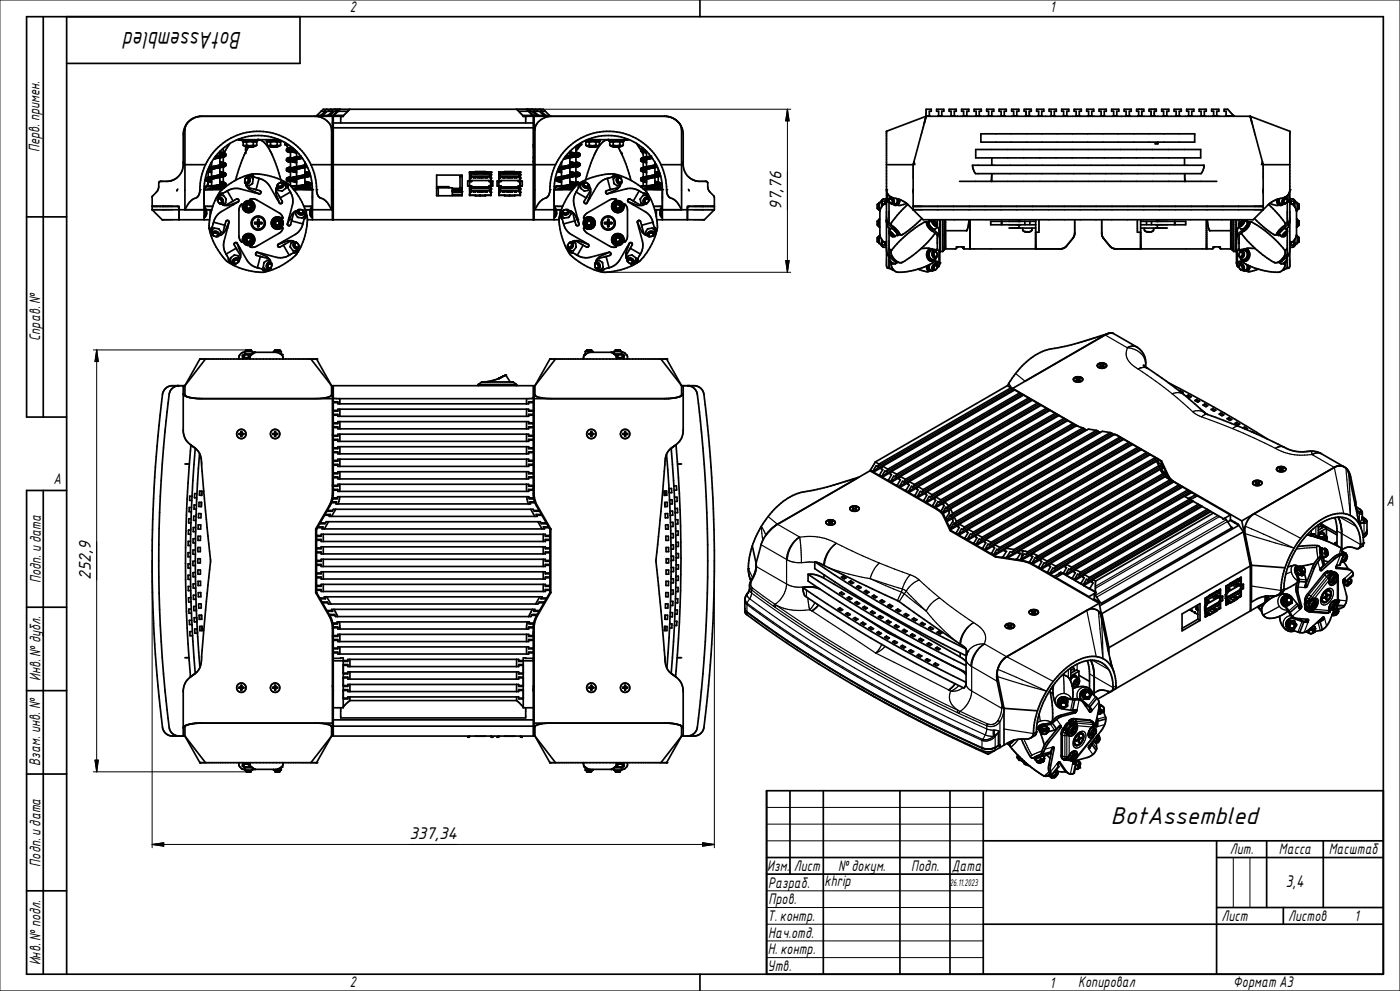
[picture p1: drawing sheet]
<svg xmlns="http://www.w3.org/2000/svg" width="420mm" height="297mm" viewBox="0 0 420 297" stroke-linecap="round" stroke-linejoin="round" font-family="sans-serif">
<defs><g id="words">
<g font-size="7">
<text x="72.5" y="9.5" transform="rotate(-180 72.5 9.5)">BotAssembled</text>
<text x="333.3" y="246.9">BotAssembled</text>
</g>
<g font-size="4.9">
<text x="234.5" y="62.9" transform="rotate(-90 234.5 62.9)">97,76</text>
<text x="27.3" y="173.8" transform="rotate(-90 27.3 173.8)">252,9</text>
<text x="122.8" y="251.3">337,34</text>
<text x="385.7" y="265.9">3,4</text>
</g>
<g font-size="4.4">
<text x="105" y="3.7">2</text>
<text x="315" y="3.7">1</text>
<text x="11.9" y="45.6" transform="rotate(-90 11.9 45.6)">Перв. примен.</text>
<text x="12" y="102.2" transform="rotate(-90 12 102.2)">Справ. №</text>
<text x="16" y="145.2">A</text>
<text x="416" y="151.6">A</text>
<text x="12.2" y="174.8" transform="rotate(-90 12.2 174.8)">Подп. идата</text>
<text x="12.1" y="204.2" transform="rotate(-90 12.1 204.2)">Инв. №дубл.</text>
<text x="12" y="229.4" transform="rotate(-90 12 229.4)">Взам. инв. №</text>
<text x="368.9" y="256.1">Лит.</text>
<text x="383.7" y="256.1">Масса</text>
<text x="398.6" y="256">Масштаб</text>
<text x="12.1" y="259.7" transform="rotate(-90 12.1 259.7)">Подп. идата</text>
<text x="230.1" y="261">Изм.</text>
<text x="238.1" y="261.1">Лист</text>
<text x="251.4" y="260.9">№ докум.</text>
<text x="273.3" y="261.1">Подп.</text>
<text x="285.5" y="261.1">Дата</text>
<text x="230.4" y="266.1">Разраб.</text>
<text x="247.4" y="265.6">khrip</text>
<text x="230.5" y="271">Пров.</text>
<text x="406.3" y="276">1</text>
<text x="230.2" y="276.1">Т. контр.</text>
<text x="230.5" y="281.1">Нач.отд.</text>
<text x="366.4" y="276.1">Лист</text>
<text x="386.4" y="276.1">Листов</text>
<text x="230.3" y="286">Н. контр.</text>
<text x="12.1" y="289.4" transform="rotate(-90 12.1 289.4)">Инв. №подл.</text>
<text x="230.3" y="291">Утв.</text>
<text x="105" y="295.8">2</text>
<text x="315" y="296">1</text>
<text x="323.4" y="295.7">Копировал</text>
<text x="370" y="295.8">Формат А3</text>
</g>
<text font-size="2.8" x="285" y="265.5">26.11.2023</text>
</g></defs>
<g fill="none" stroke="#000" stroke-width=".51">
<path d="M13 5v120M20 5v287M90 5v14h-70M210 0v5M56.6 36.5a5.7 5.7 0 0 0-1.6 3.9v9a4.9 4.9 0 0 1-3.8 4.8M59.9 34.9a4.6 4.6 0 0 0-4.4 3.9v24.1l.7-1.4a5.2 5.2 0 0 1 3.1-2.5l.2-.3a7.9 7.9 0 0 0 .6-3.8l.5-2.8 1-2.7M59.9 34.9l-1.6 .4-1.4 .9M94.5 34.8a4.8 4.8 0 0 1 5 4v24.1M95.1 34.6h1.1M96 34.7h.7M96 34.7l-.1 .1M96.2 34.6l-.2 .1"/>
<path d="M96.3 33.4l.7-.7h66l.6 .7M96.3 33.4h1.3l-1.4 1.2M96.3 33.4l-1.3 1.4M96.7 34.7v.1M96.7 34.6l1.5-1.2h1.6l-1.4 1.2M96.7 34.6v.1M96.7 34.6h1.7M98 32.7l-.7 .7M98.1 34.7h.7M98.1 34.7v.1M98.4 34.6l-.3 .1M98.8 34.7l.1 .1"/>
<path d="M98.9 34.6l1.5-1.2h.8l-1.2 1.2M98.9 34.6l-.1 .1M98.9 34.6h1.1M99.3 32.7l-.8 .7M99.7 36.9h60.5M99.7 34.8v31.1M99.8 34.7l-39.9 .2M99.8 34.7h.2M100 34.7v31.2M100 38.3h60M100 34.6l-.2 .1M100.1 34.6l-.1 .1"/>
<path d="M100.1 34.6h3M100.2 32.7l-.7 .7M100.4 34.3l-.3 .3M101.3 32.7l-.7 .7M101.3 33.4h3M101.8 32.7l-.7 .7M102 32.7l-1.9 1.9M102.2 34.9v2M104.3 33.4l-1.3 1.4h-3M105 32.7l-.7 .7M155 32.7l.7 .7M155.6 33.4h3"/>
<path d="M155.7 33.4l1.3 1.5 3-.1M157.7 34.9v2M158 32.7l.6 .7M158.2 32.7l.6 .7M158.6 33.4l1.4 1.3M158.6 32.7l.7 .7M159.6 34.3l.2 .3h-3M159.7 32.7l.8 .7M159.9 34.6l-1.2-1.2h.9l1.4 1.2M159.9 34.6l.2 .1M159.9 34.6h1.1M160 34.7v31.2"/>
<path d="M160 34.7h.1M160.1 34.7l39.9 .2M160.2 34.8v31.1M160.7 32.7l.7 .7M161 34.6l.1 .1M161.1 34.7h.7M161.1 34.7l-.1 .1M161.6 34.6l-1.5-1.2h1.6l1.5 1.2M161.6 34.6l.2 .1M161.6 34.6h1.6M161.8 34.7v.1M161.9 32.7l.7 .7"/>
<path d="M163.2 34.6v.1M163.2 34.7h.8M163.2 34.7v.1M163.6 33.4l1.4 1.4M163.6 33.4h-1.3l1.4 1.2M163.7 34.6l.3 .1M163.7 34.6h1.1M164 34.7v.1M165.5 34.8a4.7 4.7 0 0 0-5 4v24.1M200 34.9a5.5 5.5 0 0 1 5 5.5v9a5 5 0 0 0 3.8 4.8M200 34.9a4.4 4.4 0 0 1 4.5 4.2v23.8l-1.2-2a5 5 0 0 0-2.5-1.8l-.5-.6-.3-1.2a18.4 18.4 0 0 0-1.7-7.9M277.4 36.6l-.1 .4"/>
<path d="M277.6 35.8l-.2 .7M277.7 34.7l.1-2h1.6v.7h-.6l.1 1.3M277.7 34.7h1.2M277.7 34.7v.2M277.8 35.1l-3.6 13.4M277.8 35.1l-.2 .5M277.8 34.8h97.3M277.8 34.8v.1M277.8 34.8l-11.9 4.5v40.3l.2 .6M277.8 34.9v.2M278.9 34.7l.1 .1M281.3 34.8l.3-.2v-1.2h-.6v-.7h2.1v.7h-.6v1.2l.3 .2"/>
<path d="M281.5 34.7h1.2M285.2 34.7l.1-1.3h-.6v-.7h2.2v.7h-.6v1.2l.2 .2M285.2 34.7h1.2M285.2 34.7l-.1 .1M288.9 34.7h1.2M290.1 34.7l-.1-1.3h.6v-.7h-2.1v.7h.6v1.2l-.3 .2M290.1 34.7l.2 .1M292.6 34.8l.2-.2v-1.2h-.6v-.7h2.2v.7h-.6v1.2l.2 .2M292.7 34.7h1.2M296.4 34.7l.2-1.3h-.6v-.7h2.1v.7h-.6v1.2l.3 .2M296.4 34.7h1.3M296.4 34.7l-.1 .1"/>
<path d="M300.1 34.8l.2-.2v-1.2h-.6v-.7h2.2v.7h-.6v1.2l.2 .2M300.2 34.7h1.2M303.8 34.8l.3-.2v-1.2h-.6v-.7h2.1v.7h-.6v1.2l.3 .2M304 34.7h1.2M307.6 34.8l.2-.2v-1.2h-.6v-.7h2.2v.7h-.6v1.2l.2 .2M307.7 34.7h1.2M311.3 34.8l.3-.2v-1.2h-.6v-.7h2.1v.7h-.6v1.2l.3 .2M311.5 34.7h1.1M315.1 34.8l.2-.2v-1.2h-.6v-.7h2.2v.7h-.6v1.2l.2 .2M315.2 34.7h1.2M318.9 34.7h1.3M320.2 34.7l-.2-1.3h.6v-.7h-2.1v.7h.6v1.2l-.3 .2"/>
<path d="M320.2 34.7l.1 .1M322.6 34.8l.2-.2v-1.2h-.6v-.7h2.2v.7h-.6v1.2l.2 .2M322.7 34.7h1.2M326.5 34.7l.1-1.3h-.6v-.7h2.1v.7h-.6v1.2l.3 .2M326.5 34.7h1.2M326.5 34.7l-.2 .1M330.1 34.8l.2-.2v-1.2h-.6v-.7h2.2v.7h-.6v1.2l.2 .2M330.2 34.7h1.2M333.8 34.8l.3-.2v-1.2h-.6v-.7h2.1v.7h-.6v1.2l.3 .2M334 34.7h1.2M337.7 34.7l.1-1.3h-.6v-.7h2.2v.7h-.6v1.2l.2 .2M337.7 34.7h1.2"/>
<path d="M337.7 34.7l-.1 .1M341.3 34.8l.3-.2v-1.2h-.6v-.7h2.1v.7h-.6v1.2l.3 .2M341.5 34.7h1.1M345.1 34.8l.2-.2v-1.2h-.6v-.7h2.2v.7h-.6v1.2l.2 .2M345.2 34.7h1.2M348.8 34.8l.3-.2v-1.2h-.6v-.7h2.1v.7h-.6v1.2l.3 .2M348.9 34.7h1.3M352.6 34.8l.2-.2v-1.2h-.6v-.7h2.2v.7h-.6v1.2l.2 .2M352.7 34.7h1.2M356.3 34.8l.3-.2v-1.2h-.6v-.7h2.1v.7h-.6v1.2l.3 .2M356.5 34.7h1.2M360.2 34.7h1.2"/>
<path d="M361.4 34.7l-.1-1.3h.6v-.7h-2.2v.7h.6v1.2l-.2 .2M361.4 34.7l.1 .1M363.8 34.8l.3-.2v-1.2h-.6v-.7h2.1v.7h-.6v1.2l.3 .2M364 34.7h1.1M367.7 34.7l.1-1.3h-.6v-.7h1.1l2 2M367.7 34.7h2.6M367.7 34.7l-.1 .1M370.3 34.7l.1 .1M375.1 34.8l11.8 4.5v40.3l-.3 .8-1.7 .4M375.1 34.9v.2M375.1 34.8v.1M375.1 35.1l.4 1.4"/>
<path d="M375.1 35.1l.5 1.8M375.5 36.6l3.2 11.9M51.1 54.2l-3.3 .3-.3 2a3.7 3.7 0 0 1-1.7 2.3l-.2 4.1M51.2 54.2h-.1M53.3 56.7l-.3 .5M55 48.5l.5 .9h6.1M61.2 56.8h5.4M61.2 56.8v9.1M61.6 49.4a17.5 17.5 0 0 1 15.9-10 17.5 17.5 0 0 1 15.8 10M61.7 56v.8M61.7 56.1l-.5 .4M61.7 53.9v.1"/>
<path d="M61.8 55.9h.1M61.8 55.9l-.1 .1M61.9 54.1l1.6 .5M61.9 54.1h.1M62 55.8l-.3 .2M62.2 51.4l1.3 .3M62.5 51.5v1.6M62.5 55.7v-1.3l-.5 1.4M62.5 55.7l-.5 .1M62.5 53.1l-.8 .4M62.6 50.2l-.9 2.8-.5 3.8M62.7 51a.57 .57 0 0 0 .2 .6 .57 .57 0 0 0 .6 0"/>
<path d="M62.7 54a.55 .55 0 0 0 .2 .5 .55 .55 0 0 0 .6 .1M62.7 54l.8 .4M62.7 51l.8 .5M62.7 54h.1M63 53.8l-.3 .2M63 50.9l.5 .2M63 53.8l.5 .2M63.1 53.8l.4 .1M63.1 50.8l.4 .1M63.4 48.7l.1 .1M63.4 50l-.7 .1M63.4 48.7h.1"/>
<path d="M63.4 55.7h-.9M63.4 53.7l-.4 .1M63.4 50.7l-.7 .3M63.5 48.6v1.4M63.5 50.7v2.2M63.5 53.7v2M64.4 47.6h-.3M64.4 47.6l-.3 .1M64.5 55.7h-1.1M64.7 50.4l-2.4 .5M64.7 46.8l.7-.1zM64.7 53.4l-2.8 .7"/>
<path d="M64.7 53.4l-1.3 .3M64.7 56.3l-1.5 .2M64.7 52.7l-2.2 .4M64.7 47.5l-.3 .1M64.7 50.4l-1.3 .3M65 55.7l-3.2 .2M65 55.7h.1M65.1 52.6l-.4 .1M65.3 59.9a.7 .7 0 0 1 1 0 .7 .7 0 0 1 0 1M65.4 56.3h-.7M65.4 52.6l-.7 .1M65.5 55.5l-1 .2"/>
<path d="M65.5 55.5l-1 .1M65.5 58.9l-.2 1.3M65.6 56.3h-.2M65.7 58l-.1 .9M65.7 58a18.1 18.1 0 0 0-2.9 10.7l.1 .2M65.7 59.5a.79 .79 0 0 1 .9 .5 .79 .79 0 0 1-.3 .9M65.8 59.4l-.3 .2M65.9 58.4l-.1 .2M65.9 58.4v.2M66 45.4v1.1M66 47.3v2.2M66 50.2v2.2"/>
<path d="M66 53.2v2.1M66 56.1v.2M66 45.5l1.2 .3M66 48.5l1.5 .4M66 51.4l1.3 .3 .4 .4M66 54.4l1.2 .2 .5 .4M66 54.5l.9 .4M66 54.6l.7 .5M66 51.5l.8 .4v.2M66 48.6l.9 .4-.4 .3M66 45.6l.8 .4-.3 .4M66 55l.4 .2"/>
<path d="M66 52.1l.4 .1M66 49.1l.4 .2M66 46.2l.4 .2M66 46.3l.3 .1M66 49.3l.3 .1M66 52.2l.3 .1M66 55.1l.3 .1M66 45.8l.7 .5M66 48.7l.7 .5M66 51.7l.7 .3M66 55.3l-.5 .2M66 52.4l-.6 .2"/>
<path d="M66 49.5l-1.3 .3M66 46.5l-.6 .2M66.2 56.3h-1.5M66.2 56.1h.6M66.3 58l-.4 .4M66.3 56.1h1.2M66.4 56l-1.7 .3M66.4 55.2l-.4 .1M66.5 52.2l-.5 .2M66.5 49.3l-.5 .2M66.5 46.4l-.5 .1M66.7 52v.1"/>
<path d="M66.7 52.1h.1M66.7 55.1l-.3 .1M66.8 52.1l-.3 .1M66.8 56.2h-.8M66.9 54.9l-.2 .2M66.9 54.9h.1M66.9 56.2h-.1M67 58.5l-1 .1-.5 .3M67 53l-2.3 .4M67 47.1l-2.6 .5M67 57.9l-.7 .1-.4 .4M67 58.5v.1"/>
<path d="M67 44.4v1.4M67 47.1v1.6M67 50v1.6M67 53v1.6M67 55.9v.2M67 58.6l.9 1.1M67.2 56.4l-4.3 .1M67.2 45.8l.3 .2M67.4 56.2l-1.8 .1M67.5 46h.1M67.5 54.8l-.4 .4-1.6 .3M67.5 46l.2 .6"/>
<path d="M67.5 46l.1 .1M67.5 46.2l-2.1 .5M67.5 48.9l.1 .1M67.5 48.9l.2 .2M67.6 49l-1 .4-3.2 .6M67.6 46.1h.1M67.6 51.9l-.4 .3-1.8 .4M67.6 46.1l-.1 .1M67.6 46.7l-3.4 .7M67.7 55.5l-5.2 1.1 .8-.1M67.7 52.6l-6 1.3M67.7 49.6l-5.3 1.1"/>
<path d="M67.7 49.6l-.6 .4-2.4 .4M67.7 52.6l-.7 .4M67.7 55.5l-1.3 .5M67.7 46.7l-.7 .4M67.7 49.1h.1M67.7 49.2l-1 .4-4.1 .7M67.7 55.1l-2.7 .6M67.7 46.6v.1M67.7 49.1v.5M67.7 52.1v.5M67.7 55v.5M67.7 52.1l-1.1 .4-3.7 .6a.9 .9 0 0 0-1.2 1l.2 .1"/>
<path d="M67.7 55.5h.1M67.7 46.3l-3.1 .7M67.8 59.8l-.2 1.1-.5 .3h-.9l-.3-.3M67.9 59.7l-.1 .1M68.2 57.2l1.7 3.1M68.2 57.2l-2.4 1.5M69 43l-1.8 2.8M71.2 41.9h12.5M71.7 41.9h1.5M71.7 41.9h.1M72.9 43.5l.6 .4h2.9l.6-.4M72.9 43.5l.6 .2 .5-.2"/>
<path d="M72.9 42.6l.6-.2 .5 .2M72.9 42.6v.9M73.2 41.9h.1M73.4 54.2l.1 .2M73.5 42.3l-.6 .3M73.6 45.8l-1.4 3.2-1.6 5.1M73.6 53.6a.59 .59 0 0 1 .9-.1 .59 .59 0 0 1-.2 1l-.5 .2-.3-.3M73.6 53.6l-.2 .8M73.6 45.8h.1M73.6 53.5a.82 .82 0 0 1 1.2-.2 .82 .82 0 0 1 .1 1.2 .75 .75 0 0 1-.8 .6 .75 .75 0 0 1-.7-.7M73.7 43.9v1.2l.1 .2M73.7 55.1l.2 .7 .4 .3 2.5 .7"/>
<path d="M73.8 54.7l.3 .1M73.8 45.3l-.2 .5M74 43.5l1 .2 1-.2M74 42.6l1-.2 1 .2M74 42.6v.9M74 44h2M74 43.9v.1M74 54.8h.1M74.2 53.3l.3 .1M74.3 56.2l.7 .6 2.9 1.3M74.4 53.3l.1 .1M74.5 53.4l.2 .8-.6 .6"/>
<path d="M74.5 44.1l-.7 1.2M74.7 52.8l-1.1 .8M74.7 52.8l.5 .1 .7 .6M74.7 52.8a2.53 2.53 0 0 1 2.6-.7 18.9 18.9 0 0 1 9 3M74.9 52.8l2.8 .7M75.4 52.3a18.1 18.1 0 0 0-9.6 5.5l-.1 .2M75.7 52.7l-.6 .1M75.7 52.7l.7 .4M75.7 52.7h.1M75.9 53.5v.1M75.9 53.6l-.2 1.4-.9 .7-.7-.2-.7-.7 .1-.3M76 43.9v.1"/>
<path d="M76 42.6v.9M76 43.5l.5 .2 .5-.2M76 42.6l.5-.2 .5 .2M76.2 57.4l-.3 .2M76.4 42.3l.6 .3M76.5 57.6l-.2 .1M76.8 56.8l1.3 .5a.5 .5 0 0 1 .1 .6 .5 .5 0 0 1-.6 .2l-5.5-1.5a5.1 5.1 0 0 0-3.9 .6M77 42.6v.9M77.2 41.9v.4h-4.5v-.3M77.7 41.9a7.5 7.5 0 0 1 3.9 4.4l1.4 3.6 1.3 4M77.7 53.5a5.1 5.1 0 0 1 3.2 2.3l2.9 5a.5 .5 0 0 0 .7 .2 .5 .5 0 0 0 .1-.7l-.5-1M77.7 53.5l-.9 3.3"/>
<path d="M79.9 41.9v.4l4.5-.1M80.1 43.5l.6 .4h2.9l.6-.4M80.1 43.5l.5 .2 .6-.2M80.3 42.5l.9 .1M80.7 42.3l-.6 .3v.9M81.2 44h2M81.2 42.6v.9M81.2 43.9v.1M81.2 43.5l1 .2 1-.2M81.2 42.6l1-.2 1 .2M81.8 41.9h1.5M81.8 41.9h.1"/>
<path d="M82.8 57l.2 1.8 .9 2.2M82.9 59.2l.3 .1M83.1 59.6h.3M83.1 55.9l-.3 1.1 1.3 2.3M83.2 42.6v.9M83.2 43.9v.1M83.2 43.5l.5 .2 .5-.2M83.2 42.6l.5-.2 .5 .2M83.3 41.9h.1M83.4 55.2l-.2 .3v.9l.2 .6 1.2 .3M83.4 55.7l.2 .3M83.4 55.2v.5"/>
<path d="M83.4 55.2v.1M83.5 55.1l-.1 .1M83.5 55.9l.1 .1M83.6 42.3l.6 .3M84 54.7l-.6 .5M84 54.7l.6 .1 .2 .3M84.1 54.7a.82 .82 0 0 1 1.1 .6 .82 .82 0 0 1-.8 1 .74 .74 0 0 1-.9-.1 .74 .74 0 0 1-.1-.9M84.2 42.6v.9M84.2 54.7l1.3 .2M84.6 57.2v.1M84.7 54.9l.2 .3M84.8 55.1a.85 .85 0 0 1-1.4 .6"/>
<path d="M84.9 55.1v.1M84.9 55.2a.89 .89 0 0 1-1.3 .8M85.5 42.7v.7h1M85.5 55a3 3 0 0 1 2.6 1.7 18.1 18.1 0 0 1 3.9 8.1M85.5 54.9l.3 1.4M85.6 55.1l.1 .2M85.7 55.2l.4 .2M85.7 55.3l1.4 2.3M85.8 56.3l-1.2 .9M85.8 56.3h.1M85.9 43.4l.5 1M86 45.2l.2 .2"/>
<path d="M86 48.1l.2 .2M86 54l.2 .2M86 53.6v.4M86 45.1v.1M86 51l.2 .3M86 53.5v.1M86 53.5h.1M86.1 47.6l-.1 .5M86.1 55.4l.2 .3M86.1 54.1v.1M86.1 51.2l1 .4M86.1 45.3l1 .4"/>
<path d="M86.1 54.2h.1M86.1 51.1v.1M86.1 45.3h.1M86.2 53.3l-.2 .2M86.2 54.2l.9 .3M86.2 53.3h.1M86.3 55.7l.1 .6M86.4 44.4l-.4 .3M86.8 51.2l.3 .3M86.8 51.1v.1M87 51l.1 .2M87 54l.1 .2"/>
<path d="M87 45.1v.1M87 48.1h.1M87 48.1v.1M87 45.2h.1M87 48.2l.1 .1M87 45.2l.1 .2M87 45.1l-.2 .2 .3 .3M87 51l-.2 .1M87 53.9l-.2 .3 .3 .2M87 48.1l-.2 .1 .3 .3M87.1 57.6a5.2 5.2 0 0 1 .6 3.9l-1.5 5.5a.5 .5 0 0 0 .4 .6 .5 .5 0 0 0 .6-.3l.3-1.1M87.1 57.6l-3 1.7"/>
<path d="M87.1 43.8v11.9M87.1 50.9l-.1 .1M87.1 47.8l-.9 .3a.37 .37 0 0 0 .1 .4 .37 .37 0 0 0 .4 .1l.4 .1M87.1 47.7l-1.1 .4M87.1 53.7l-1 .4M87.1 50.8l-1 .3M87.1 44.9l-1 .4M87.1 44.7l-1.1 .4M87.1 50.6l-1.1 .4M87.1 53.5l-1.1 .5M87.1 44.2l-.7 .2M87.1 47.1l-1.1 .5"/>
<path d="M87.1 50.1l-.3 .1a.81 .81 0 0 0-.8 .8M87.1 53l-.9 .3M87.1 53.1l-1.1 .4M87.1 50.2l-1.1 .3M87.1 47.3l-1 .3M87.1 44.3l-.2 .1a.74 .74 0 0 0-.9 .8M87.1 45l-.1 .1M87.1 48l-.1 .1M87.1 53.8l-.1 .1M87.2 44.7v.5M87.2 45.2l.2 .2M87.2 48.1l.2 .2"/>
<path d="M87.2 50.6l.2 .7M87.2 53.9v.1M87.3 53.5l.1 .7M87.3 53.4v.1M87.4 54.1l1.6 .5M87.4 48.2v.1M87.4 51.2v.1M87.4 48.3h.1M87.4 45.4l1.6 .4M87.4 55.8l-.1 .1M87.4 55.8h.1M87.4 54.1h.1"/>
<path d="M87.4 51.3l1.6 .4M87.4 48.3l1.6 .5M87.4 51.1v.1M87.5 51.1h-.1M87.8 44.3l-.6 .4M87.9 44.4l-.7 .3M88 56.6h.3M88.1 45.3h.1M88.1 45.3l.9 .4M88.2 45.2l-.1 .1M88.2 48.1v.3l.8 .3M88.2 51a.57 .57 0 0 0 .2 .6 .57 .57 0 0 0 .6 0"/>
<path d="M88.2 54v.3l.8 .3M88.2 54l.8 .4M88.2 45.1l.8 .5M88.2 48.1l.8 .4M88.2 51l.8 .5M88.2 54h.1M88.2 56.8h5.5M88.2 56.8v.1M88.3 44.8l-1.1 .3M88.3 56.5l-.3 .1M88.4 44.9l-1 .5M88.5 48l-.3 .1"/>
<path d="M88.5 53.8l-.3 .2M88.5 45l.2 .1M88.5 48l.5 .1M88.5 50.9l.5 .2M88.5 53.8l.5 .2M88.6 45l-.4 .2M88.6 53.8l.4 .1M88.6 50.8l.4 .1M88.6 47.9l.4 .1M89 55.7l-1.6 .1M89 52.9l-1.8 .6M89 47.8l-.5 .2"/>
<path d="M89 50.7l-.8 .3M89 53.7l-.5 .1M89 45.4v1.6M89 47.8v2.2M89 50.7v2.2M89 53.7v2M89 45.4a16.2 16.2 0 0 0-26.4 4.8M89 45.4l1.3 1.5 1.6 2.5M90 55.7h-1M90.2 56.3l-2.2 .3M90.2 53.4l-2.8 .7M90.2 53.4l2-.4 .9-.4-5.9 1.3"/>
<path d="M90.2 49.8l-2.2 .4-.8 .4M90.2 46.8h.1M90.2 47.5l-1.2 .3M90.2 50.4l-1.2 .3M90.2 53.4l-1.2 .3M90.2 46.8l-2.5 .5-.5 .4v.4M90.3 46.9l-3 .7M90.5 55.7h.1M90.5 55.7l-3.1 .2M90.6 47.3l-3.4 .8M90.7 47.4l-2.5 .5-.8 .3M90.8 56.3h-.6"/>
<path d="M91.5 48.6v.9M91.5 50.2v2.2M91.5 53.2v2.1M91.5 56.1v.2M91.5 56.2h.2M91.5 51.4l1.4 .4M91.5 54.4l1.5 .4M91.5 51.5l.8 .4-.4 .3M91.5 54.5l.9 .4M91.5 51.7l.7 .3M91.5 55l.4 .2M91.5 52.1l.4 .1"/>
<path d="M91.5 49.1l.3 .2M91.5 49.3l.3 .1M91.5 52.2l.3 .1M91.5 55.1l.3 .1M91.5 48.7l.1 .1M91.5 54.6l.7 .4M91.5 50.2l-4 .9M91.5 55.3l-1.5 .3M91.5 52.4l-1.3 .3M91.7 56.3h-1.5M91.7 56.1h.6M91.8 56.1h.6"/>
<path d="M91.9 56l-1.7 .3M91.9 49.3l-1.7 .5M91.9 49.4l1.1 2.6M91.9 49.5l-1.7 .3M91.9 55.2l-.4 .1M91.9 52.2l-.4 .2M92 49.6l-4.8 1M92.2 50l-4.2 .7-.8 .3M92.2 52v.1M92.2 52.1h.1M92.2 55v.1M92.2 50.1l-.7 .1"/>
<path d="M92.3 56.2h-.4M92.4 56.1l.7 .1M92.4 54.9l-.5 .3M92.4 54.9h.1M92.4 56.2h-.1M92.9 56.1h.1M93 52.1l-4 .8M93 52l.6 2.9 .1 1.9M93 55h.1M93 56.2l-2.1 .1M93 54.8l-.4 .4-2.6 .5M93 54.8l.2 .2"/>
<path d="M93.1 52.3l-5.8 1.1M93.1 56.2l.1 .1M93.2 56.3l-4.9 .3M93.2 55.5l-1.3 .5M93.2 55.5l-4.9 1M93.2 55v.5M93.2 56.3v.5M93.2 55.5h.1M93.2 55.1l-2.7 .6M93.3 49.4h6.4M93.3 49.4a29.8 29.8 0 0 1 1.9 8.7l.7 1.1a4.5 4.5 0 0 1 2.8 2.3l.8 1.4M93.7 56.8v9.1"/>
<path d="M99.7 43.4h.3M99.7 48l.2 .3M99.7 46.7l.3 .7M99.9 48.3v.1M99.9 48.4h.1M99.9 43.4h.1M100 43.8l-.3 .8M100 49.4h60M131 52.5h7.6v6.2h-7.6zM131 56.4h.5M131 56h3.6v.3M131.5 58.7v-2.4h4.2v2.4"/>
<path d="M135.7 56.5h2.9M135.7 56.9h2.9M135.7 58.3h2.9M135.7 57.5h2.9M135.7 57.4h.1M136.1 57.4h.2M136.1 56.9v.6M136.3 56.9v.6M136.7 57.4h.1M136.7 56.9v.6M136.8 56.9v.6M137.2 57.4h.2"/>
<path d="M137.2 56.9v.6M137.4 56.9v.6M137.8 57.4h.1M137.8 56.9v.6M137.9 56.5v1M138.1 56.4h.5M138.1 56.4l-.1 .1M138.1 56.4h.1M138.4 57.4h.1M138.4 56.9v.6M138.4 56.5v.4M138.5 56.9v.6"/>
<path d="M138.6 52.9h-.5l-.1 .2 .1 3.3M140.9 54.4h.6v-.3h5.2v.3h.5M140.9 54.3h-.6v1.5l1.2-.1v.3h5.2v-.3h.5M140.9 54h.1M140.9 52.1h.1M140.9 58.3h.1M140.9 56.6l.3 .2M140.9 58.4l.1 .2M140.9 51.6v.1M141 54.4v-2.7h6.2v6.7M141 55.7v2.8l6.2-.1M141 52.4l.2 .2"/>
<path d="M141 54.3h.5M141 55.8h.5M141 51.6h-.1M141.2 52v1.2l-.2 .2M141.2 54.3v.1M141.2 55.7v.1M141.2 52h5.8M141.2 52.1h.2M141.2 56.3l.2 .1M141.4 56.4h5.4M141.4 52.1h5.4M141.4 57l-.2 .2h5.8"/>
<path d="M141.4 52.8h5.4M141.4 57h5.4M141.4 52.8l-.2 .1M141.4 52.1v.7M141.4 56.4v.6M141.9 51.7l.4 .2M142 57.2v.3h.7v-.3M142 52.9v.3h.7v-.3M142.1 51.7l.2 .2M142.1 52.9v.3M142.1 57.2v.3M142.3 51.9v.1"/>
<path d="M142.4 51.7h.4M142.4 51.8h.4M142.4 51.7l-.1 .3 .1-.2M142.4 51.7v.1M142.6 51.6h-1.7v7h1.7M142.6 51.7v-.3h3v.3M142.6 58.5v.2h3v-.2M142.6 52.9v.3M142.6 57.2v.3M142.8 51.7v.3v-.2M142.8 51.7v.1M143.1 51.7l-.2 .2"/>
<path d="M143.2 51.7l-.3 .3M143.3 57.2v.3h.6v-.3M143.3 52.9v.3h.6v-.3M143.3 52.9v.3M143.3 57.2v.3M143.8 52.9v.3M143.8 57.2v.3M144.1 58.6h.1M144.1 58.5v.2M144.3 57.2v.3h.6v-.3M144.3 52.9v.3h.6v-.3M144.3 52.9v.3"/>
<path d="M144.3 57.2v.3M144.8 52.9v.3M144.8 57.2v.3M144.9 51.7l.4 .1M145.1 51.7l.2 .3M145.4 51.7h.4M145.4 51.8h.4M145.4 51.7l-.1 .3 .1-.2M145.4 51.7v.1M145.5 57.2v.3h.7v-.3M145.5 52.9v.3h.7v-.3M145.6 51.6h1.7"/>
<path d="M145.6 52.9v.3M145.6 57.2v.3M145.8 51.7l.1 .3M145.8 51.7v.1M145.8 51.8v.2M145.9 51.9v.1M146.1 51.7l-.2 .2M146.1 52.9v.3M146.1 57.2v.3M146.3 51.7l-.4 .2M146.7 54.3h.5M146.7 55.8h.5"/>
<path d="M146.8 52.1v.7M146.8 56.4v.6M146.8 52.8l.2 .1M146.8 57l.2 .1M146.9 52.9l.3 .5M146.9 57.2l.3 .4M147 57.2v-.9h-5.8v1.2l-.2 .1M147 52v.9h-5.8M147 54.3v.1M147 55.7v.1M147 52.1h-.2M147 56.3l-.2 .1"/>
<path d="M147.2 51.6h.1M147.2 54.5h.1M147.2 55.5h.1M147.2 54h.1M147.2 52.1h.1M147.2 58.3h.1M147.2 58.4h.1M147.2 52.4l-.2 .2M147.3 51.6v.1M147.3 51.6v7h-1.7M147.3 58.4l-.1 .2M147.3 54.3h.6v1.5h-.6"/>
<path d="M147.3 56.6l-.3 .2M149.7 54.4h.6v-.3h5.2v.3h.5M149.7 54.3h-.6v1.5l1.2-.1v.3h5.2v-.3h.5M149.7 54h.1M149.7 52.1h.1M149.7 58.4l.1 .2M149.7 58.3h.1M149.7 56.6l.3 .2M149.7 51.6v.1M149.7 51.6h.1M149.8 54.4v-2.7h6.2v6.7l-6.2 .1v-2.8M149.8 52.4l.2 .2"/>
<path d="M149.8 54.3h.5M149.8 55.8h.5M149.8 51.6h-.1M150 52v.9h5.8v-.9M150 54.3v.1M150 55.7v.1M150 57.2v-.9h5.8v.9M150 52h5.8M150 52.1h.1M150 56.3l.1 .1M150 57.2h5.8M150 57.2l-.2 .4"/>
<path d="M150 52.9l-.2 .5M150.1 56.4h5.6M150.1 52.1h5.6M150.1 52.8l-.1 .1M150.1 52.1v.7M150.1 56.4v.6M150.1 57l-.1 .1M150.1 52.8h5.6M150.1 57h5.6M150.7 51.7l.4 .1M150.8 52.9v.3h.7v-.3M150.8 57.2v.3h.7v-.3"/>
<path d="M150.9 51.7l.2 .3M150.9 52.9v.3M150.9 57.2v.3M151.2 51.7h.4M151.2 51.7l-.1 .3 .1-.2M151.2 51.8h.4M151.2 51.7v.1M151.4 51.6h-1.7v7h1.7M151.4 51.7v-.3h3v.3M151.4 52.9v.3M151.4 57.2v.3M151.4 58.5v.2h3v-.2"/>
<path d="M151.6 51.7l.1 .3-.1-.2M151.6 51.7v.1M151.7 51.9v.1M151.9 51.7l-.2 .2M152 51.7l-.3 .2M152.1 57.2v.3h.6v-.3M152.1 52.9v.3h.6v-.3M152.1 52.9v.3M152.1 57.2v.3M152.6 52.9v.3M152.6 57.2v.3M152.9 58.6h.1"/>
<path d="M152.9 58.5v.2M152.9 58.6v.1M153.1 57.2v.3h.6v-.3M153.1 52.9v.3h.6v-.3M153.1 52.9v.3M153.1 57.2v.3M153.6 52.9v.3M153.6 57.2v.3M153.7 51.7l.4 .1M153.9 51.7l.2 .3M154.1 51.9h.1M154.2 51.7l-.1 .3 .1-.2"/>
<path d="M154.2 51.7h.4M154.2 51.7v.1M154.2 51.8h.4M154.4 51.6h1.7M154.4 52.9l-.1 .3h.7v-.3M154.4 57.2l-.1 .3h.7v-.3M154.6 51.7l.1 .3-.1-.2M154.6 51.7v.1M154.7 51.8h.1M154.9 51.7l-.2 .3M154.9 52.9v.3M154.9 57.2v.3"/>
<path d="M155 51.7l-.3 .1M155.5 54.3h.5M155.5 55.8h.5M155.7 52.1v.7M155.7 56.4v.6M155.7 52.8l.1 .1M155.7 57l.1 .1M155.7 52.9l.3 .5M155.7 57.2l.3 .4M155.8 54.3v.1M155.8 55.7v.1M155.8 52.1h-.1"/>
<path d="M155.8 56.3l-.1 .1M156 51.6h.1M156 54.5h.1M156 55.5h.1M156 54h.1M156 52.1h.1M156 58.3h.1M156 52.4l-.2 .2M156.1 51.6v.1M156.1 51.6v7h-1.7M156.1 54.3h.6v1.5h-.6M156.1 56.6l-.3 .2"/>
<path d="M156.1 58.4l-.1 .2M160 43.4h.2M160 43.8l.2 .8M160 43.4h.1M160.2 46.7l-.2 .7M160.2 48l-.2 .4M160.2 49.4h6.4M166.2 56.8h5.5M166.2 56.8v9.1M166.6 49.4a17.5 17.5 0 0 1 15.9-10 17.5 17.5 0 0 1 15.8 10M166.6 49.4a24.9 24.9 0 0 0-1.8 8.7l-.8 1.1-1.3 .6-.7 .6-1.5 2.5M166.7 56v.8"/>
<path d="M166.8 53.9l-.1 .1M166.8 55.9h.1M166.8 55.9l-.1 .1M166.9 54.1l1.6 .5M166.9 55.8h.1M166.9 55.8l-.2 .2M166.9 54.1h.1M167.2 51.4l1.3 .3M167.6 50.2l-.9 2.8-.5 3.8M167.7 51v.3l.8 .3M167.7 54v.3l.8 .3M167.7 54l.8 .4"/>
<path d="M167.7 51l.8 .5M167.7 54h.1M168 53.8l-.3 .2M168 53.8l.5 .2M168 50.9l.5 .2M168.1 53.8l.4 .1M168.1 50.8l.4 .1M168.4 48.7l.1 .1M168.4 50l-.7 .1M168.4 48.7h.1M168.5 55.7l-1.6 .1M168.5 48.6v1.4"/>
<path d="M168.5 50.7v2.2M168.5 53.7v2M168.5 50.7l-.8 .3M168.5 53.7l-.5 .1M169.4 53.4l-2.5 .7M169.4 53.5l-.9 .2M169.5 55.7h-1M169.7 56.3l-2 .2M169.7 47.5l-.6 .2M169.7 52.7l-2.4 .5-.5 .3M169.7 50.4l-1.2 .3M170 55.7h.1"/>
<path d="M170 55.7l-3.2 .2M170.4 46.7l-.7 .1h.2M170.4 46.7h-.2M170.4 55.5l-.9 .2M170.4 55.5l-.9 .1M170.5 56.3h-.8M171 45.6l.8 .4-.4 .4M171 45.4v1.1M171 47.3v2.2M171 50.2v2.2M171 53.2v2.1M171 56.1v.2"/>
<path d="M171 56.2h.3M171 49.1l.4 .2M171 45.5l1.5 .5M171 48.5l1.5 .4M171 51.4l1.5 .4a1.58 1.58 0 0 1-1.7 .7l-1.1 .2M171 54.4l1.5 .4M171 54.5l.9 .4M171 51.5l.8 .4-.4 .3M171 48.6l.8 .3-.4 .4M171 55l.4 .2M171 52.1l.4 .1M171 46.2l.4 .2"/>
<path d="M171 46.3l.3 .1M171 49.3l.3 .1M171 52.2l.3 .1M171 55.1l.3 .1M171 45.8l.7 .5M171 48.7l.7 .5M171 51.7l.7 .3M171 54.6l.7 .4M171 55.3l-.6 .2M171 52.4l-1.3 .3M171 49.5l-1.3 .3M171 46.5l-.6 .2"/>
<path d="M171.2 56.1h.6M171.2 56.3h-1.5M171.3 56.1h.5M171.4 55.2l-.4 .1M171.4 52.2l-.4 .2M171.4 49.3l-.4 .2M171.4 46.4l-.4 .1M171.7 52v.1M171.7 52.1h.1M171.7 55v.1M171.7 56.8v.1M171.8 56.1h.6"/>
<path d="M171.8 56.2h-.4M171.9 54.9l-.5 .3M171.9 54.9h.1M171.9 56.2h-.1M172.1 56.4l-4.4 .2M172.3 56.2l-1.7 .1M172.5 52.7l-5.7 1.2M172.5 46h.1M172.5 55.6l-5 1h.2M172.5 54.8h.1M172.5 52.7l-3.1 .7M172.5 55.7l-2.8 .6"/>
<path d="M172.5 54.8l.2 .2M172.5 51.9l.2 .2M172.5 48.9l.2 .3M172.5 46l.2 .2M172.5 46.2l-2.1 .5M172.5 46l.1 .1M172.5 48.9l.1 .1M172.6 54.9l-2.2 .6M172.6 46.1h.1M172.6 49l-.8 .4-3.4 .6M172.6 54.9h.1M172.6 46.1l-.1 .1"/>
<path d="M172.6 49.3l-5 1M172.6 52.2l-4.9 1a.77 .77 0 0 0-1 .8l.2 .2M172.6 49.7l-5.2 1M172.6 52.6l-.1 .1M172.6 55.6h-.1M172.7 49.6l-.6 .4-4.8 .9M172.7 46.7l-.7 .4-2.9 .5M172.7 52.2h-.1M172.7 49.3h-.1M172.7 46.7l-3.5 .7M172.7 49.2v.1M172.7 46.2l-1 .4-2.2 .4"/>
<path d="M172.7 55.1l-2.7 .6M172.7 55l-.2 .7M172.7 46.6v.1M172.7 49.2l-.1 .5M172.7 52.1l-.2 .6M172.7 46.2v.4M172.7 52.1v.1M172.7 49.2h.1M172.8 43.8v11.9M172.8 45.6l1 .3a.56 .56 0 0 1-.8 .5l-.2 .1M172.8 54.5l1 .4M172.8 48.6l1 .3"/>
<path d="M172.8 51.5l1.2 .6M172.8 48.7l.3 .3-.3 .3M172.8 54.6l.3 .3M172.8 51.7l.3 .1-.2 .3M172.8 45.8l.3 .3-.3 .2M172.8 46l.1 .1M172.8 51.9l.2 .2M172.8 54.8l.2 .2M172.8 48.9l.2 .2M172.8 57.6a4.9 4.9 0 0 0-.6 3.9l1.5 5.5a.5 .5 0 0 1-.3 .6 .5 .5 0 0 1-.7-.3l-.2-1.1M172.8 57.6l3 1.7M172.9 55.1h-.1"/>
<path d="M172.9 52.1l-.1 .1M172.9 46.1l.1 .1M173 46.2h.1M173 49.1h.1M173.1 55.4h-.3M173.1 54.9l-.2 .2M173.1 54.9h.1M173.6 55.1a17.6 17.6 0 0 0-5.7 9.7M173.7 55.6l-.2 .7M173.7 55.6l-.1 .1M173.7 52.7l-.9 .3M173.8 55l-1 .3"/>
<path d="M173.8 48.9v.2l-1 .3M173.8 43.9l-1 1.3M173.8 52.7h-.1M173.8 43.9l-1 .3M173.8 48.9l.2 .2M173.8 46l.2 .2M173.8 54.8l.1 .1M173.8 54.9l-.2 .2M173.8 51.9l-1 .4M173.8 54.9v.1M173.9 43.4l-.9 .2M173.9 46.7l-1.1 .3"/>
<path d="M173.9 46.7l-1.1 .4M173.9 49.6l-1.1 .5M173.9 43.7l-1.1 .4M173.9 46.6v.1M173.9 49.6l-1.1 .4M173.9 52.5l-1.1 .4M173.9 43.7l-.1 .2M173.9 52.5l-.1 .2M174 52.1l-1.2 .4M174 49.1l-1.2 .5M174 43.4l-.1 .3M174 46.2l-.1 .4"/>
<path d="M174 49.1l-.1 .5M174 52.1l-.1 .4M174 46.2l-1.2 .4M174.1 43.4l-.1 .1M174.2 56.3h.1M174.2 55.2l-.2 .1M174.2 55.2l-.5 .4M174.3 55.1l-1.5 2.5M174.4 55l-.8 .1M174.5 42.7v.7h-1.1M174.5 54.9l-.3 .5v.9M175.1 55.2a.87 .87 0 0 0 1.3 .7"/>
<path d="M175.1 55.1v.1M175.2 54.9l-.1 .3M175.6 54.6l-1.1 .3M175.6 54.7h.1M175.7 54.7a.62 .62 0 0 0-.5 .8 .62 .62 0 0 0 .9 .4l.4-.2M175.7 54.7h.2M175.7 43.5l.6 .4h2.9l.6-.4M175.7 43.5l.5 .2 .6-.2M175.7 42.6l.5-.2 .6 .2M175.7 42.6v.9M175.8 59.3l-.5 1a.51 .51 0 0 0 .1 .6 .51 .51 0 0 0 .5 .1M175.8 54.7a.82 .82 0 0 0-1.1 .7 .82 .82 0 0 0 .9 .9 .73 .73 0 0 0 .9-.1 .73 .73 0 0 0 .1-.9"/>
<path d="M175.9 54.7l.6 .5M176.2 41.9h12.5M176.3 42.3l-.6 .3M176.4 55.1l.1 .1M176.5 55.2v.5M176.5 55.7l-.1 .3M176.5 55.2l.1 .1M176.5 55.2l.3 .4-.1 1-.3 .4-1.1 .3-1.1-1M176.7 41.9h1.5M176.7 41.9h.1M176.8 42.6v.9M176.8 43.5l1 .2 1-.2"/>
<path d="M176.8 42.6l1-.2 1 .2M176.8 44h2M176.8 43.9v.1M176.8 55.9l.4 .7-.1 .4-1.3 2.3M176.9 59.6h-.3M177 59.2l-.3 .1M177.1 57a6.1 6.1 0 0 1-1.1 4M178.2 41.9h.1M178.8 43.9v.1M178.8 42.6v.9M178.8 43.5l.5 .2 .5-.2M178.8 42.6l.5-.2 .5 .2"/>
<path d="M179.2 42.3l.6 .3M179.8 42.6v.9M180 41.9v.4l-4.5-.1M182.2 53.5l.9 3.3M182.2 53.5a5.1 5.1 0 0 0-3.2 2.3l-3.1 5.2M182.3 41.9a6.3 6.3 0 0 0-3.8 4l-1.3 3-1.5 5M182.7 41.9v.4h4.5v-.3M182.9 43.5l.6 .4h2.9l.6-.4M182.9 43.5l.5 .2 .5-.2M183.1 42.5l.8 .1M183.1 56.8l-1.3 .5-.1 .5 .3 .3M183.4 57.6l.3 .1"/>
<path d="M183.5 42.3l-.6 .3v.9M183.8 57.4l.2 .2M183.9 44h2.1M183.9 42.6v.9M183.9 43.9v.1M183.9 43.5l1.1 .2 1-.2M183.9 42.6l1.1-.2 1 .2M184 53.6l.2 1.4 .9 .6 .7-.1 .6-.6 .1-.4M184 53.5v.1M184.3 52.7l-.7 .4M184.3 52.7l.6 .1M184.3 52.7h-.2"/>
<path d="M184.5 52.3a18.6 18.6 0 0 1 9.7 5.5v.2M185 52.8l-2.8 .7M185.2 52.8l-.1-.2a3 3 0 0 0-3-.4 19.7 19.7 0 0 0-8.3 2.7M185.2 52.8l-.5 .1-.7 .6M185.2 52.8l1 .6M185.4 44.1a32.7 32.7 0 0 1 3.9 10M185.4 53.4l-.1 .8 .5 .6M185.5 53.3l-.1 .1M185.6 56.2a6.3 6.3 0 0 1-3.6 1.9M185.8 53.3l-.3 .1M185.8 54.8h.1M186 42.6v.9"/>
<path d="M186 43.9v.1M186 43.5l.5 .2 .5-.2M186 42.6l.5-.2 .5 .2M186.2 54.7l-.3 .1M186.2 55.1l-.5 1-2.6 .7M186.2 53.4l-.4-.3a.92 .92 0 0 0-.8 1.2 .92 .92 0 0 0 1.3 .5l.2-.5M186.2 53.4l.1 .1M186.2 53.4h.1M186.3 53.5l.1 .1M186.3 53.5a.63 .63 0 0 0-.9 .2 .63 .63 0 0 0 .3 .9l.5 .1M186.3 53.4l.1 .2M186.4 53.6l.1 .6-.3 .5"/>
<path d="M186.4 42.3l.6 .3M186.8 41.9h1.5M186.8 41.9h.1M187 42.6v.9M188.3 41.9h.1M191 43l1.2 2M191.7 57.2a5.1 5.1 0 0 0-3.9-.6l-5.8 1.5M191.7 57.2l-1.7 3.1M191.7 57.2l2.5 1.5M192.2 48.1l.8 .5M192.2 44.7v.5M192.2 47.7v.4"/>
<path d="M192.2 45.2l.2 .2M192.2 51.1h.1M192.3 55.9l-.1 .1M192.3 53.5a.89 .89 0 0 0 1 1l.7 .1M192.3 53.9l-.1 .1M192.3 51.1l.1 .2M192.4 54.1v.1M192.4 51.2v.1M192.4 55.8l-.2 .2M192.4 55.8h.1M192.4 51.3l1.6 .4M192.4 45.4l.2 .1"/>
<path d="M192.4 54.1h.1M192.5 45.5l.5 .8M192.6 45.5l1.4 .3M192.8 44.3l-.6 .4M192.9 44.4l-.6 .3M193 45.6v1.6M193 48.6v1.6M193 51.5v1.6M193 54.4v1.3M193 55.7l-.6 .1M193 57.9l.6 .1 .5 .6M193 48.6l1 .2"/>
<path d="M193 50.2l-.7 .4-.1 .5M193 53.1l-.7 .4M193.1 45.3l.9 .4M193.1 45.3h.1M193.2 48.1v.3l.8 .3M193.2 51v.3l.8 .3M193.2 54v.3l.8 .3M193.2 54l.8 .4M193.2 45.1l.8 .5M193.2 48.1l.8 .4M193.2 51l.8 .5M193.2 54h.1"/>
<path d="M193.2 45.1l-.1 .2M193.3 44.8l-1.1 .3M193.3 56.8h5.4M193.4 44.9l-1 .5M193.5 56.5l-.5 .1M193.5 48l-.3 .1M193.5 53.8l-.3 .2M193.5 53.8l.5 .2M193.5 50.9l.5 .2M193.5 45l.1 .1M193.5 48l.5 .1M193.5 45l-.3 .1"/>
<path d="M193.6 58l.2 .1M193.6 53.8l.4 .1M193.6 50.8l.4 .1M193.6 47.9l.4 .1M193.9 52.9l-.9 .2M194 55.7h-1M194 45.4v1.6M194 47.8v2.2M194 50.7v2.2M194 53.7v2M194 47.8l-.5 .2M194 50.7l-.8 .3"/>
<path d="M194 53.7l-.5 .1M194 45.4a16.3 16.3 0 0 0-26.4 4.8M194 45.4l1.3 1.5 1.6 2.5M194.2 58l.3 .3a19.5 19.5 0 0 1 2.4 6.7M194.2 58l.2 .9M194.3 59.6a.81 .81 0 0 0-.8 .4 .81 .81 0 0 0 .1 .9M194.4 58.9l-.4-.3-1-.1-.9 1.2 .2 1.2 .6 .3h.8l.4-.3M194.4 58.9l.2 1.3M194.6 59.9a.74 .74 0 0 0-1.1-.3 .74 .74 0 0 0-.1 1.1M194.6 59.9a.85 .85 0 0 1-1 1M194.6 59.9a.81 .81 0 0 0-.8-.8 .81 .81 0 0 0-.8 .8 .74 .74 0 0 0 .2 1 .74 .74 0 0 0 1-.1M194.6 59.9v.2"/>
<path d="M194.8 53.4l-2.4 .7M194.9 53.5l-.9 .2M195.2 56.3l-1.7 .2M195.2 46.8l-2 .4-.9 .4M195.2 47.5l-1.2 .3M195.2 50.4l-1.2 .3M195.3 46.9l-3.1 .8M195.4 56.3h-.2M195.5 55.7l-3.2 .2M195.5 55.7h.1M195.6 47.3l-3.4 .8M195.7 47.4l-2.6 .5-.7 .4"/>
<path d="M195.8 56.3h-.6M195.9 52.6l-2 .3M195.9 56.3l2.1-.1 .2 .1M195.9 52.6l-.7 .1M195.9 55.5l-1.9 .2M195.9 55.5l-.9 .1M196.5 48.6v.9M196.5 50.2v2.2M196.5 53.2v2.1M196.5 56.1v.2M196.5 56.2h.3M196.5 51.4l1.4 .4"/>
<path d="M196.5 54.4l1.1 .2 .6 .4M196.5 54.5l.9 .4M196.5 52.4l-.6 .2M196.5 51.5l.8 .4-.3 .3M196.5 55l.5 .2M196.5 52.1l.5 .1M196.5 49.1l.3 .2M196.5 49.3l.3 .1M196.5 52.2l.3 .1M196.5 55.1l.3 .1M196.5 48.7l.1 .1M196.5 51.7l.7 .3"/>
<path d="M196.5 54.6l.7 .4M196.5 50.2l-3.4 .7-.7 .3M196.5 55.3l-.6 .2M196.7 56.3h-1.3M196.7 56.1h.6M196.8 56.1h.5M196.9 49.3l-1.4 .4M196.9 49.4l1.1 2.6M196.9 49.5l-3.9 .7M196.9 55.2l-.4 .1M197 52.2l-.5 .2M197 49.6l-4.7 .9"/>
<path d="M197.2 50l-3.8 .6-1.2 .4M197.2 52v.1M197.2 52.1h.1M197.2 55v.1M197.2 50.1l-.7 .1M197.3 56.1h.7M197.4 56.2h-.5M197.4 54.9l-.5 .3M197.4 54.9h.1M197.4 53l-2.6 .4M197.4 53l.7-.4-5.8 1.3M197.5 50.6v1"/>
<path d="M197.5 53v1.6v-.2M197.5 55.9v.2M197.9 55.8l.8 .7M197.9 55.8l-2.4 .5M197.9 56.1h.1M198 55.6l-5 1M198 52.1l-2.1 .5M198 52l.6 2.9 .1 1.9M198 55.7h.1M198 52.3l-5.7 1.2M198 54.8l.1 .1M198.1 54.9h.1"/>
<path d="M198.1 54.9l-2.2 .6M198.1 55.6h-.1M198.2 56.3l-4.7 .2M198.2 55v.4l-.3 .4M198.2 55.1l-2.7 .6M198.2 56.3v.5M198.7 56.8v9.1M205 48.5l-.5 .9h-6.2M206.5 56.7l.2 .3M206.7 57v.1M206.7 57.1l.1 .1M208.8 54.2h.1"/>
<path d="M208.8 54.2l3 .2 .4 .2 .3 2.2 1.8 2.2v3.9M265.9 49.4h8M265.9 56.8l.3 1.2M266.2 58l.7 .8 1.1 .5a8.2 8.2 0 0 1 4.3 1.9l4.6 4.7h99l4.7-4.7 2.4-1.4M266.2 57.9v2.4M266.7 59.8a.7 .7 0 0 1 .7-.7 .7 .7 0 0 1 .7 .7 .7 .7 0 0 1 .1 1 .7 .7 0 0 1-.9 .1M266.9 58.9l-.1 .6M267 58.9h-.1M267.2 59.4l.6 .4v1M267.2 59.4l-.3 .2M267.2 59.4l-.1 .1M269.1 59.5l-.1 1.4-.6 .3-1-.2"/>
<path d="M269.2 59.6l.1 1.3-.3 .6h-.5l-.8-.3M269.7 59.7l-.1 1.2M269.9 59.8l-.3 1.2M273.9 49.4v13.5h105v-13.5h8M274 57l-.1 .1M274.2 48.5l-.3 .8M274.2 48.5l.2 .9M287.9 54.4h77.1M291.7 49.5h69.5l-.2 1.4-.7 1.1h-67.6l-.8-1.5zM292.7 44.8h67.5v2.5h-67.5zM294.3 40.1h64.1v2.5h-64.1zM297.5 52l-.1 2.4"/>
<path d="M297.5 47.3v2.2M346.5 43.1l.8-.4v.4zM355.3 47.3v2.2M355.4 52l.1 2.4M378.7 48.5l.2 .8M378.7 48.5l-.3 .9M378.9 56.7v.4M383 59.8l.3 1.2M383.2 59.7l.1 1.2M383.7 59.6l-.2 1.1a.71 .71 0 0 0 .3 .7 .71 .71 0 0 0 .8 .1l.6-.3M383.8 59.5l-.1 .3 .1 1M385.4 59.7a.5 .5 0 0 1 .8 .1 .5 .5 0 0 1-.1 .7 .49 .49 0 0 1-.8 .4 .49 .49 0 0 1-.1-.8z"/>
<path d="M385.7 59.4l-.6 .5-.1 .9M385.7 59.4l.1 .1M385.7 59.4l.3 .2M385.9 58.9h.1M386 58.9l.1 .6M386.2 59.8a.71 .71 0 0 0-.7-.7 .71 .71 0 0 0-.7 .7 .72 .72 0 0 0-.2 .9 .72 .72 0 0 0 .9 .3M386.7 57.9v2.4M386.7 57.9l-1 1.1-2.7 .8M386.9 59.6l1.2 .1 .7 1M386.9 59.7l-.2 .6M386.9 57.1l-.2 .8M8 65h12"/>
<path d="M45.6 62.9l3 3h14.3M45.6 61.8h8.1v4.1M45.6 62.9h15.6a1.42 1.42 0 0 1 0 1.9M53.2 61.8l.5 .6M61.2 61.8h2.7M61.2 62.4a1.74 1.74 0 0 1 0 2.9M61.5 61.8l.1 .8 .2 .2 1.7 .1M62.9 68.9a17.8 17.8 0 0 0 5.7 9.7l.8 .1M62.9 68.9l.5 .7M63 62.9v2M63.3 68.9l.1 .4M63.3 68.9l.1 .3"/>
<path d="M63.4 69.6l.8-1.2 1.4 .2 .7 1-.2 .6-.6 .6-.4 .1M63.4 69.6l.7 1.1M63.7 68l-.4 .9M64 69.9l-.1 .3M64 69.8a.79 .79 0 0 1 1-.1 .79 .79 0 0 1 .4 .8M64 69.8v.1M64 70.6a.81 .81 0 0 1-.1-1.2 .81 .81 0 0 1 1.2 0 .75 .75 0 0 1 .6 .7 .75 .75 0 0 1-.6 .8M64 70.6l.1 .1M64.1 70.7l.9 .2M64.1 66.6l3.4 .9M64.1 66.6l-.7 2.8M64.1 70.7h.1"/>
<path d="M65 70.9h-.2M65.1 70.9h-.1M65.3 60v.1M65.3 60.2l.1 .1M65.4 70.6a.69 .69 0 0 0-.7-.8 .69 .69 0 0 0-.7 .7l.1 .2M65.4 70.6l-.4 .3M65.7 60.8a.8 .8 0 0 0 1.2 0 .8 .8 0 0 0-.2-1.2 .83 .83 0 0 0-1.3-.1 .83 .83 0 0 0 .3 1.3l.6 .1M66.8 70.1l-1.1 .5M67.5 67.5l.4-1.3a.5 .5 0 0 1 .6-.1 .5 .5 0 0 1 .2 .6l-1.5 5.5a5.2 5.2 0 0 0 .6 3.9M67.5 67.5l-.7 2.6M67.8 76.1l1.5 2.5M68 68.1l.2 .3"/>
<path d="M68.2 67.8l.1 .2M68.2 68.4h.1M68.5 77.4l.1 .6M68.6 78l.1 .2M68.6 78l.3 .3M68.6 78.6a18 18 0 0 0 10.7 2.9l.9-.6M68.7 66.4l-1.3 3-.6 .6M68.9 78.3l.3 .2M69.2 77.4v.9l.3 .5M69.2 77.4h.1M69.5 78.8l1.1 .3M69.9 61.1l-.1 .3"/>
<path d="M69.9 60.3l1.1-.7a.5 .5 0 0 1 .6 .3 .5 .5 0 0 1-.2 .7l-5 2.8a5.1 5.1 0 0 0-2.3 3.2M69.9 60.3l-2.3 1.2-1.1-.3M70.1 78.5l.1 .3M70.1 78.5v.1M70.3 61l-.1 .3M70.7 79h-.1M70.8 74.4l-.5-1.1a.5 .5 0 0 1 .2-.6 .5 .5 0 0 1 .7 .2l2.8 5a5.1 5.1 0 0 0 3.2 2.3M70.8 74.4l-3 1.7M70.8 74.4l1.4 2.3-.4 1.1M70.9 79h-.2M71 72.7l1.1 3v1M71.3 77.8l-.2-.2a.93 .93 0 0 0-1 .9"/>
<path d="M71.3 77.8h.1M71.3 77.8l.2 .2M71.4 76.6l-1.1-.1-1.1 .9M71.4 76.6v.1M71.4 76.7l.3 .4 .1 1-.3 .4M71.5 78a.69 .69 0 0 0-1 0 .69 .69 0 0 0 0 1h.2M71.5 78v.5M71.5 78.5l-.6 .5M71.5 78.5l-.1 .1M71.6 74.1h.3M71.6 60.4l-3 1.1h-.9M71.6 78.4a.85 .85 0 0 0-.4-1.1 .85 .85 0 0 0-1.2 .4 .76 .76 0 0 0-.1 1 .76 .76 0 0 0 1 .3"/>
<path d="M71.6 78.4l-.1 .1M71.7 74.4l.4 .1M73.2 61.1l.5-.3a1.34 1.34 0 0 1 2.1 .2l.2 .1v1.6l-.6 .3a1.34 1.34 0 0 1-2-.2l-.2-.1zM73.2 71l.5-.3a1.32 1.32 0 0 1 2.1 .2l.2 .1v1.6l-.6 .3a1.34 1.34 0 0 1-2-.2l-.2-.1zM76.4 67l.9 .1v.8M76.4 67h.1M76.6 67h.7v.7M76.6 66.7v.3M76.6 67h-.2M77.1 75.6l2.9 1.3 .6 .6M77.3 67.9h.1M77.3 66h.3"/>
<path d="M77.3 66v-.2v.8l-.9 .1h.2M77.3 66v.7h-.7M77.3 67.7h.3M77.3 67.7v.2M77.6 66v.7h.7M77.6 65.8h.1M77.6 65.8v.2M77.6 65.8l.1 .9h.9M78.1 76.9l-.9 3.3M78.1 76.9l2.6 .7 .5 1M78.3 67h-.7v.7M78.3 67h.3l-.9 .1-.1 .8v-.2"/>
<path d="M78.3 66.7v.3M78.5 66.7h.1M78.5 66.7h-.2M78.7 76l-.3 .1M79 76.1l-.2 .2M80.8 78.9h.1M80.8 78.9l-.5 .6 .1 .8M80.8 78.9l.4 .1M81.2 79a.74 .74 0 0 0-.8 .6 .74 .74 0 0 0 .6 .8l.3-.2M81.2 79l.3 .3M81.5 79.3v-.4l-.7-.7-.7-.1-.9 .6-.2 1.5M81.5 79.3l-.1 .8"/>
<path d="M81.5 79.5a.81 .81 0 0 0-.9-.9 .81 .81 0 0 0-.7 1 .75 .75 0 0 0 .4 .9 .75 .75 0 0 0 .9-.2M81.8 66.1l.6-.3a1.32 1.32 0 0 1 2 .2l.2 .1v1.5l-.5 .3a1.34 1.34 0 0 1-2.1-.1l-.2-.2zM84.4 65.5a1.87 1.87 0 0 0-2.6 .2 1.87 1.87 0 0 0 .2 2.6 1.87 1.87 0 0 0 2.6-.1 1.06 1.06 0 0 1-.6 1.5l-7 4.1a1.39 1.39 0 0 1-2 0l.2-.2M84.4 65.5h.2a1.06 1.06 0 0 0-.6-1.5l-7-4.1a1.63 1.63 0 0 0-2 0 2.44 2.44 0 0 1 1.3 2.8 1.92 1.92 0 0 1-2.4 .9 1.92 1.92 0 0 1-1.2-2.3 .6 .6 0 0 0-.8 .7l-.2 1 .1 8.4a.95 .95 0 0 0 .9 1 1.88 1.88 0 0 1 1.2-2.3 1.88 1.88 0 0 1 2.4 1.1 1.88 1.88 0 0 1-1.1 2.4M84.8 72.5l-.1 .3M85 73.5l1.8 3M85.1 72.3v.3M86.6 65.7l.1 .2M86.8 76.5a5.2 5.2 0 0 1-4 .6l-5.5-1.5a.5 .5 0 0 0-.6 .4 .5 .5 0 0 0 .3 .6l1.1 .3M86.9 65.6l-.2-.3 .1 .6M87.1 73.9v.1M87.3 72.2h-.9l-3 1.1"/>
<path d="M87.5 66.2l3.4 .9M88.2 63.7l-.7 .6-1.3 3M88.2 63.7l-.7 2.5M88.4 72.9v.9l.7 .5M88.4 72.5l-1.1-.3-2.3 1.3M88.6 72.8a.69 .69 0 0 0 0 1 .69 .69 0 0 0 1 0M88.6 72.8h.5M88.6 72.8l-.2 .2M88.8 75.6l-.8 .2M88.8 75.6l-.2 .1M89.1 72.8l-.4-.3-.9 .1-.5 .3-.2 1M89.1 75.1l-.3 .5"/>
<path d="M89.1 72.8l.5 .6M89.1 72.8a.8 .8 0 0 0-1.1 .2 .8 .8 0 0 0 .2 1.1 .77 .77 0 0 0 1.1 .4 .77 .77 0 0 0 .3-1.1M89.2 75l-2.4 1.5M89.2 74.2l-.1 .1M89.2 63.1l-.5 .1-.5 .5M89.2 75.7a16 16 0 0 1-8.3 5.4l-1.4 .3M89.4 74.9l-.2 .8M89.4 74.1l-.3 .2M89.5 63.4v.1a.86 .86 0 0 0 1.5 .3M89.6 63.2l-.1 .3M89.6 73.5h.1M89.6 73.6v.1"/>
<path d="M89.6 73.5l-.1 1.2-.5 .4h-1.1l-.8-1.1M89.8 62.9a.83 .83 0 0 0-.5 1.1 .83 .83 0 0 0 1.1 .4 .74 .74 0 0 0 .8-.5 .74 .74 0 0 0-.4-.9M89.9 62.8l-.5 .1-.6 .6-.1 .6 .8 1.1 1.2 .1 .7-.7 .2-.6-.9-1M89.9 62.8a.66 .66 0 0 1 .9 .2 .66 .66 0 0 1 0 .8 .81 .81 0 0 1-1.2-.6M89.9 62.8l-.3 .4M89.9 62.8l-.1 .1M90.9 67.1a5 5 0 0 1-2.4 3.2l-5 2.9a.5 .5 0 0 0-.1 .6 .5 .5 0 0 0 .6 .2l1-.5M91 63.6v.3M91.1 61.8h2.6M91.5 64.3l-.6 2.8M91.5 64.4l.1 .2M91.5 64.5l.1 .2"/>
<path d="M91.5 64.1l.5 .7M91.6 64.6v.5M91.6 65.1l-.4 .7M91.9 62.9v1.1M92 64.8a16.1 16.1 0 0 1-2 9.7l-.8 1.2M92.2 65.9h75.5M93.4 61.8v.7l-.3 .3-1.6 .1M93.7 62.4a1.74 1.74 0 0 0 0 2.9M99.5 62.9h-5.8a1.35 1.35 0 0 0 0 1.9M160.5 62.9h5.7a1.41 1.41 0 0 1 0 1.9M166.2 61.8h2.6M166.2 62.4a1.74 1.74 0 0 1 0 2.9"/>
<path d="M166.5 61.8l.1 .8 .2 .2 1.6 .1M167.9 64.8a18.1 18.1 0 0 0 2.8 10.9M168 62.9v1.1M168.3 64.8v.5M168.3 65.1v.1M168.3 65.3l.4 .5M168.4 64.1l-.5 .7M168.4 64.4l-.1 .4M168.4 64.5l-.1 .3M168.5 64.3l.6 2.8M168.9 63.6l.1 .3M169.1 67.1a4.8 4.8 0 0 0 2.3 3.2l5 2.9a.49 .49 0 0 1 .2 .6 .49 .49 0 0 1-.7 .2l-1-.5"/>
<path d="M169.1 63l-.7 1.1 .1 .5 .7 .7M169.1 63h.1M169.2 65.3h.1M169.9 62.8h.1M170 62.8a.67 .67 0 0 0-.9 .2 .67 .67 0 0 0 0 .8 .84 .84 0 0 0 1.3-.6M170 62.8l.4 .4M170 62.8l.1 .1M170.1 62.8l.4 .1 .8 1.2-.7 1M170.1 62.9a.83 .83 0 0 1 .5 1.1 .83 .83 0 0 1-1.1 .4 .73 .73 0 0 1-.8-.5 .73 .73 0 0 1 .4-.9M170.3 73.5l.2 1.4M170.3 73.5h.1M170.4 63.2v.3"/>
<path d="M170.4 63.4l-.1 .4-.5 .3h-.5l-.4-.3M170.5 74.1l.3 .2M170.6 74.9l.1 .8M170.6 65.1l-1.4 .2M170.6 65.1h.1M170.7 75.7a16.5 16.5 0 0 0 8.8 5.6l.9 .1M170.7 63.1l1 .6M170.7 74.2l.1 .1M170.8 75l2.4 1.5M170.8 72.8l.4-.2a.91 .91 0 0 1 .6 1.4 .91 .91 0 0 1-1.4 .1l-.1-.5M170.8 75.1l.1 .2M170.8 72.8h.5"/>
<path d="M170.8 72.8l-.4 .6M170.9 72.8l.3-.3 1 .1 .4 .2 .2 1.2-.8 1.2-1-.1-.5-.2M170.9 75.3l.3 .3M170.9 75.3l.1 .2M171.1 75.6l.2 .1M171.2 75.6l.8 .2M171.3 72.8a.68 .68 0 0 1 0 1 .68 .68 0 0 1-1 0l.1-.4M171.3 72.8l.3 .2M171.5 72.9l.2 .4-.1 .5-.8 .5M171.5 72.5l1.1-.3 2.3 1.3M171.7 63.7l.8 2.5M171.8 63.7l.6 .6 1.3 3"/>
<path d="M172.5 66.2l-3.4 .9M172.6 72.2h1l3 1.1M173 65.6l.2-.3v.6M173.2 65.9h.1M173.2 76.5a5.1 5.1 0 0 0 3.9 .6l5.5-1.5a.5 .5 0 0 1 .6 .4 .5 .5 0 0 1-.3 .6l-1.1 .3M173.4 65.7l-.2 .2M174.9 72.3v.3M174.9 73.5l-1.7 3M175.2 72.5l.1 .3M175.3 66.1l.6-.3a1.32 1.32 0 0 1 2 .2l.2 .1v1.5l-.5 .3a1.34 1.34 0 0 1-2.1-.1l-.2-.2zM175.5 68.3h.1M176.7 66.1a.76 .76 0 0 0-.6 1.2 .76 .76 0 0 0 1.3 0 .76 .76 0 0 0-.5-1.2 .75 .75 0 0 0-.9 1 .75 .75 0 0 0 1.2 .3 .75 .75 0 0 0-.2-1.3h-.2"/>
<path d="M178.5 79.3l-.1 .2M178.8 79l-.3 .3M178.8 79a.69 .69 0 0 1 .7 .6 .69 .69 0 0 1-.7 .7l-.1-.1M179 78.9h.1M179.1 78.9l-.3 .1M179.1 78.9a.87 .87 0 0 1 .4 1.4M180.7 78.6l-.9-.5-.6 .1-.8 .7 .1 .4M180.7 78.6v.1M180.7 78.7l.2 1.5M180.9 76.1l.3 .2M181.3 76l.2 .1M181.4 66.7h.1"/>
<path d="M181.4 66.7h.2M181.6 66.7v.3M181.6 67h.7v.7M181.6 67h-.2l.9 .1v.8M181.8 76.9l.9 3.3M181.8 76.9l-2.6 .7-.5 1M182.3 67.9h.1M182.3 66v.7h-.7M182.3 66h.3M182.3 67.7h.3M182.3 66v-.2l-.1 .9h-.8M182.3 67.7v.2"/>
<path d="M182.6 66v.7h.7M182.6 65.8h.1M182.6 65.8l.1 .8 .9 .1h-.3M182.6 65.8v.2M182.9 75.6a6 6 0 0 0-3.6 1.9M183.3 66.7v.3M183.3 67h.3l-.9 .1-.1 .8v-.2M183.3 67h-.7v.7M184 61.1l.5-.3a1.37 1.37 0 0 1 2 .2l.2 .1v1.6l-.5 .3a1.03 1.03 0 0 1-1.5 .1l-.7-.4zM184 71l.5-.3a.99 .99 0 0 1 1.7 0l.5 .3v1.6l-.5 .3a1.03 1.03 0 0 1-1.5 .1l-.7-.4zM184.7 61.6v.6M184.7 60.1a1.85 1.85 0 0 0-1.2 2.3 1.85 1.85 0 0 0 2.2 1.3 1.85 1.85 0 0 0 1.4-2.2"/>
<path d="M184.7 60.1h.1M184.7 62.3l.5 .3 .5-.1M184.8 60.1l.1-.2a1.44 1.44 0 0 0-2 0l-7.2 4.3a.94 .94 0 0 0-.4 1.3 1.88 1.88 0 0 1 2.6-.1 1.88 1.88 0 0 1 .2 2.6 1.88 1.88 0 0 1-2.6 .3M184.8 71.3a.76 .76 0 0 0 .4 1.2 .76 .76 0 0 0 .9-.8 .76 .76 0 0 0-1.1-.5 .74 .74 0 0 0-.3 1 .74 .74 0 0 0 1 .3M185.3 71.1l-.4 .1M185.3 61.1a.74 .74 0 0 0-.7 .8 .74 .74 0 0 0 .7 .7M185.4 61.1a.74 .74 0 0 1 .7 .8 .74 .74 0 0 1-.7 .7M185.4 71.1a.74 .74 0 0 1 .7 .5 .74 .74 0 0 1-.3 .8M185.7 61.2l-.5-.1-.5 .4M185.8 61.3l.3 .5-.3 .7M187.1 61.5l.1-.2a1.05 1.05 0 0 1 1 1.4v8.7a.98 .98 0 0 1-1 1 1.91 1.91 0 0 0-1.3-2.4 1.91 1.91 0 0 0-2.4 1.4 1.91 1.91 0 0 0 1.4 2.3l-.4 .4-1.6-.3-7.2-4.3a.94 .94 0 0 1-.4-1.3l.2 .1M188.2 74.4l-.3 .1"/>
<path d="M188.4 74.1h-.3M188.4 60.4l2.9 1.1h1M188.4 78.4a.8 .8 0 0 1 .3-1.1 .8 .8 0 0 1 1 .3 .76 .76 0 0 1 .4 1 .76 .76 0 0 1-1 .4M188.4 78.4v.1M188.4 78.5l-.3-.4 .1-1 .2-.4 1.3-.2 1.1 .8-.1 1-.3 .6-1.2 .1M188.4 78a.74 .74 0 0 1 1 0 .74 .74 0 0 1 .2 .9l-.5 .1M188.4 78v.5M188.4 78.5l.7 .5M188.5 77.8l.3-.2 .6 .2 .5 .7M188.6 77.8l-.2 .2M188.9 72.7l-1.1 3v1M189.1 74.4l.6-1.1a.51 .51 0 0 0-.3-.6 .51 .51 0 0 0-.6 .2l-2.9 5a5.2 5.2 0 0 1-3.2 2.3"/>
<path d="M189.1 74.4l3 1.7M189.1 74.4l-1.3 2.3 .3 1.1M189.7 61l.1 .3M189.9 78.5l-.2 .3M189.9 78.5v.1M190 60.3l-1.2-.7a.5 .5 0 0 0-.5 .4 .5 .5 0 0 0 .2 .6l5 2.8a5 5 0 0 1 2.4 3.2M190 60.3l2.3 1.2 1.1-.3M190 61.1l.1 .3M191.2 66.4a6.1 6.1 0 0 0 2 3.6M191.3 78.6a18.5 18.5 0 0 1-10.7 2.9l-.9-.6M191.4 77.4l-.2 .8-.5 .3M191.7 68.4h.1"/>
<path d="M191.7 67.8l-.1 .2M191.9 68.1l-.2 .3M192.1 76.1l-1.5 2.5M192.5 67.5l-.4-1.3a.51 .51 0 0 0-.6-.1 .51 .51 0 0 0-.3 .6l1.5 5.5a5.2 5.2 0 0 1-.6 3.9M192.5 67.5l.7 2.6M193.2 70.1l1 .5M193.4 60.7l.2 .2M193.4 60.7v.1M194.6 70.6a.69 .69 0 0 1 .6-.8 .69 .69 0 0 1 .8 .7l-.5 .3-.6 .1M194.6 70.6l.3 .3M194.6 60.2v.1M194.8 70.9h.1"/>
<path d="M194.9 70.9h.2M195.7 70.7h.1M195.8 70.7l.3-.3a.9 .9 0 0 0-.5-1.2 .9 .9 0 0 0-1.1 .4 .72 .72 0 0 0 .3 1.3M195.9 66.6l-3.4 .9M195.9 66.6l.6 2.8M195.9 69.8l-.4-.2-.7 .1-.3 .4 .1 .4M195.9 69.8l.1 .1M196 69.9v.3M196.1 61.8h2.6M196.2 68l.4 .7M196.5 69.6l-.1-.5-.6-.7-1.5 .2-.6 1 .2 .6 .5 .6 .5 .1M196.5 69.6l-.7 1.1"/>
<path d="M196.6 69.1l-.1 .2M196.6 69l-.1 .2M196.6 68.5v.2M196.6 68.7v.4M196.9 62.9v2M196.9 65a8.2 8.2 0 0 1 .1 3.9M197 68.9a18.5 18.5 0 0 1-5.5 9.6l-1 .2M197 68.9l-.5 .7M198.4 61.8v.7l-.3 .3-1.7 .1M198.7 62.4a1.77 1.77 0 0 0 0 2.9M206.5 61.8h-.3v4.1M206.6 61.9l-.4 .5"/>
<path d="M214.3 62.9l-3 3h-14.2M214.3 61.8l-7.7 .1M214.3 62.9h-15.6a1.41 1.41 0 0 0 0 1.9M263.3 67.6h.4M263.3 71.1h.4M263.3 61.1h.4M263.3 62.6h.4M263.3 66.1h.4M263.3 61.1v1.5M263.3 66.1v1.5M263.3 71.1v1.5M263.3 72.6h.4"/>
<path d="M264 70.6l.5 1.2M264 65.7h-.3v2.3h.3M264 73l.8 1 1.1 .1M264.5 60.7h-.8v2.3h.3v7.7h-.3v2.3h.8M264.5 60.7v1.3M264.5 71.8v1.2M264.5 73l.2 .4M264.5 71.8l.5 .6 .9 .1M264.5 62l-.5 1.1M264.6 72l.1 .6M264.7 61.1h.7M264.7 72.6h.7"/>
<path d="M264.7 72.6v.8M264.7 60.3v.8M264.7 73.4h.7M264.7 61.1l-.1 .6M264.7 60.3l-.2 .4M264.7 60.3h.7M265.4 72.6v.8M265.4 60.3v.8M265.4 61.1l.1 .1M265.4 60.3l.3 .4M265.5 72.5l-.1 .1M265.7 72.5v1.1h.2"/>
<path d="M265.7 73l-.3 .4M265.9 60.1h-.2v1.1M265.9 74.5l.5 2.2 2.6 2M265.9 65l.3 1.6M265.9 66.1h.1M265.9 61.2l-.8 .1-.6 .7M266 66.4l.2 1.1M266.2 60.3l-.3-.7h-.7l-.6 .3-.6 .8M266.2 66.6v.9M266.2 66.6l.2 .6 2.5 2.4 .4 1M266.2 60.3l1.2 .7M266.2 67.5l.9 1.2"/>
<path d="M266.7 69.9l1 1M266.7 60.7v6l2.5 2.6 .5 .9M266.7 68.3v7.8l1.5 1.5M266.7 76.9v3.3l1.1 .4M266.7 74.4l.7 .7M266.7 78l.6 .8M266.7 69.8l1.1 1M266.7 69.8h.1M266.7 77.8l1.1 1.2M266.7 77.1l.2 .8M266.7 69.5a.92 .92 0 0 1 1.2 .6l.4 .6M266.7 69.6l.1 .1"/>
<path d="M266.7 69.3l.1 .1M266.8 77.8l-.1 .1M266.8 77.5l-.1 .1M266.8 77h-.1M266.8 69.4h.1M266.8 77.5h.1M266.9 69.6h.1M266.9 69.6l1 1.1M266.9 69.6l-.2 .2M266.9 77.9v.1M266.9 78l.8 .9 .9 .2 .4-.4M266.9 68.9l-.2 .2"/>
<path d="M266.9 68.9h.1M267.1 74.9h.5M267.3 78.8a2.69 2.69 0 0 0 3.6 2.8l3.8-.8 4.3-1.5M267.3 78.8l.4 .2M267.3 74.9v.1M267.3 61h.1M267.5 68.4l-.5 .5M267.5 68.4h.1M267.5 68.4l1.7 1.7-.6 .7h-.4M267.6 74.9l-.3 .5a2.5 2.5 0 0 0 .9 2.2M267.6 60.9a.71 .71 0 0 0 .1-1 .71 .71 0 0 0-1-.1 1.03 1.03 0 0 0 .7 1.1M267.6 60.9h-.2"/>
<path d="M267.8 67.8l1.4 1.3 .7 1.1M267.8 70.8l-.1 .1M267.8 60.8l-.2 .1M267.8 60.8h.1M267.9 70.7l-.2 .2M267.9 70.7h.1M268.1 79h-.3M268.2 70.7l-.4 .1M268.2 70.7h.1M269 70.4l.3 .2M269.3 70.6h.1M269.4 78.5l-.4 .2"/>
<path d="M269.6 60.9l-.6 .6M269.7 70.2l-.4 .4M269.7 70.2h.1M269.9 70.2h-.1M272 61l-1.9 .5-1-.1M272.3 61.3l-1.9 1.9a11.8 11.8 0 0 0-3.1 4.1M273.9 61.8h105M276.3 74.5l2.1-.1 .7 .2M276.6 65.5l-.7 .6a26 26 0 0 1-5.4 4.3l-.8-.2M278 79.7v.8l.4 .5M278.2 79.6l.1 1 .6 .4M278.2 66.7a2.35 2.35 0 0 0 1 2.1l2 1.6-.1 4.5"/>
<path d="M278.2 66.7a.77 .77 0 0 0 .1 1.2l.6 .8 1.1 .7M278.3 66.6l-.5-.1a27.3 27.3 0 0 0-10.2 8.4M278.3 75.2a1.97 1.97 0 0 0 1.4 3.1l.2-.1M278.6 79.5v.9l.3 .6M278.6 66.3a1.96 1.96 0 0 0 1 2.2l2 1.7 .1 .4M278.6 66.3h.5M278.6 66.3l-.4 .4M279 79.3l-.4 .8 .4 .9 .6 .2 .7-.2M279.2 75.2l-.6 .8 .5 1.5 .8 .3 .7-.1 .6-1.1M279.2 74.6a2.11 2.11 0 0 0 .4 3.4l2.1 .6M279.2 74.6l2.5 .6M279.2 74.6a1.86 1.86 0 0 0-.5 3l.5 .4 2 .5v.3h.7"/>
<path d="M279.2 75.1l.6-.1 .9 .3 .2 .3a.8 .8 0 0 0-1.2 0 .8 .8 0 0 0 0 1.1 .72 .72 0 0 0 .8 .6 .72 .72 0 0 0 .7-.6M279.2 75.1v.1M279.9 78.2l-.3 .1M279.9 66.2a.68 .68 0 0 0 .2 1.2 .59 .59 0 0 0 .4 .5 .59 .59 0 0 0 .6-.2M279.9 66.4l.3 .6 .7 .6M280.1 66.2h-.9l-.5 .5 .3 1 1.1 1 .5-.1 .6-.5M280.1 66.2l.3 .7 .7 .5M280.1 78.4l.7 .3 .4 1M280.2 66.2l-.3 .2M280.2 78.3l-1.2 1M280.2 66.2l.5 .2 .5 .8M280.2 66.2h-.1"/>
<path d="M280.2 75.5l-.2 .3v.6a.61 .61 0 0 0 .8 .5M280.5 75.5l-.3 .1M280.5 69.8a31 31 0 0 1-10.1 8.9 2.67 2.67 0 0 1-2.2-1.1M280.5 75.5a.83 .83 0 0 1 .7 1.1M280.5 75.5a.78 .78 0 0 0-.3 .8 .78 .78 0 0 0 .7 .6M280.7 79.4l.3 .1M280.7 79.4h.1M280.7 79.4l-.7 .5v.8M280.7 74.9h.5M280.9 67.5v.1M281.1 74.9h.1M281.1 67.7l.1 .4"/>
<path d="M281.1 67.4l.1 .1M281.2 79.7a.71 .71 0 0 0-.8-.7 .71 .71 0 0 0-.7 .8 .71 .71 0 0 0-.1 .8 .71 .71 0 0 0 .7 .4M281.2 76.6l-.3 .3M281.2 67.3l-.1 .1M281.2 67.3l-.3 .3M281.2 67.6l-.1 .1M281.2 76.6h.1M281.2 79.7v.5M281.2 68.1l.5 .7M281.2 79.8a.59 .59 0 0 0-.8-.2 .59 .59 0 0 0-.3 .7l.2 .5M281.2 67.3h.1M281.2 65.9v2.2"/>
<path d="M281.7 75.2l.2 .3M281.7 68.8v1.8M281.7 75.2v3.4M281.7 78.8v.9M281.7 78.6l.2 .2M281.7 68.8l.2 1M281.7 70.6l.2 1.1M281.7 79.7l-.5 .5M281.9 69.9v.1M281.9 75.2l.2 .2M281.9 65.9v12.9M281.9 78.8l-.2 .9"/>
<path d="M282.1 65.9v9.5M282.1 75.4h.7M282.8 65.9v9.5M283.3 65.9v9l-.5 .5M283.5 70.4l-.2 .2M283.5 65.9v4.5M283.5 65.9l.2 8.7h3l.3-.6M283.7 70.2l-.2 .2M286.9 74h.1M287 74h1.8M287 74h-.1M288.8 74h.1"/>
<path d="M290.7 65.9l-.3 2.2-.4 1h-6.3M291 65.9v8.7M300.5 66.3v1.1M302.7 68.4h8M305.7 65.9v.4M305.7 67.4v1M306.8 68.4a.99 .99 0 0 0 1.3 1.1M307.4 66.3v1.1M308.1 69.5h.2M308.1 69.5h.1M308.3 69.5h.1M308.9 69.4h.1"/>
<path d="M308.9 69.4l-.6 .1M308.9 66.3v1.1M309.6 68.4l-.1 .7-.6 .3M310.7 66.3h-13.5v1.1h13.5M310.7 65.9v8.7M311.7 65.9v3.7h-1M322.4 65.9v4l-.2 1-2.5 3.1-.9 .5-29.5 .1-.4-.2-.1-.4M330.5 65.9v4l.2 1 2.4 3.1 1 .5 29.5 .1 .4-.2 .1-.4M341.2 65.9v3.7h1M342.2 68.4h8M342.2 66.3h13.5v1.1h-13.5M342.2 65.9v8.7"/>
<path d="M343.3 68.4a1.02 1.02 0 0 0 1.3 1.1M343.9 66.3v1.1M344.6 69.5h.1M344.8 69.4v.1M344.8 69.4l-.2 .1M344.8 69.5h.1M345.4 69.4h.1M345.4 69.4l-.6 .1M345.4 66.3v1.1M346.1 68.4l-.1 .7-.6 .3M347.2 65.9v.4M347.2 67.4v1"/>
<path d="M352.4 66.3v1.1M361.9 65.9v8.7M362.2 65.9l.3 2.2 .4 1h6.3M364 74h.1M364.1 74h1.7M364.1 74h-.1M365.9 74h.1M369.2 70.2l.2 .2M369.4 70.4v-4.5l-.2 8.7h-3l-.4-.6M369.4 70.4l.2 .2M369.6 65.9v9l.5 .5M370.1 75.4h.7"/>
<path d="M370.1 65.9v9.5M370.8 65.9v9.5M370.9 75.2l-.1 .2M370.9 65.9v12.9M370.9 78.8l.3 .9M371 70h-.1M371 78.8h.1M371 78.7v.1M371.1 78.6l-.1 .1M371.2 75.2l-.3 .3M371.2 78.6h-.1M371.2 68.8v1.8"/>
<path d="M371.2 75.2v3.4M371.2 78.8v.9M371.2 68.8l-.2 1M371.2 70.6l-.3 1.3M371.2 79.7l.5 .5M371.7 74.9h.5M371.7 65.9v2.2l-.5 .7M371.7 67.3h.1M371.7 68l.6 .6M371.7 76.6l.6 1.1 .6 .1 .9-.3M371.7 79.7a.71 .71 0 0 1 .8-.7 .71 .71 0 0 1 .6 .8 .69 .69 0 0 1 .2 .8 .69 .69 0 0 1-.7 .4M371.7 67.3l.3 .3"/>
<path d="M371.7 79.7h.1M371.8 76.7a.78 .78 0 0 0 .9 .6 .78 .78 0 0 0 .6-1 .73 .73 0 0 0-.3-.9 .73 .73 0 0 0-1 .2l.2-.3 .9-.3 .6 .2 .5 .8-.4 1.5M371.8 67.4l.2 .4M371.8 67.7l-.1 .2M371.9 67.5l.1 .1M372 75.7a.56 .56 0 0 1 .8 0 .56 .56 0 0 1-.1 .8 .54 .54 0 0 1-.8 .4 .54 .54 0 0 1-.1-.9zM372 67.8v.1M372 76.9l.4 .1M372.1 78.7l-.4 1M372.2 78.6l-.1 .1M372.2 79.4l-.3 .1M372.2 79.4l.6 .5 .2 .5-.2 .3"/>
<path d="M372.2 79.4h-.1M372.3 68.6h.1M372.4 69.8a30.9 30.9 0 0 0 10.1 8.9 2.43 2.43 0 0 0 2.2-1.1M372.4 75.5l.3 .1M372.7 75.5v.1M372.7 78.3a14.3 14.3 0 0 0 7.4 3 8 8 0 0 0 4.2 0l.9-.9 .4-1.6M372.7 66.2l.3 .2M372.7 66.2h.9M372.7 66.2l-.4 .9-.6 .2M372.7 66.2l-.5 .2-.5 .8M372.7 78.4l-.5 .2M372.7 75.6l.2 .9-.6 .5"/>
<path d="M372.9 66.4h.1M373 66.4v.1M373 66.5l-.5 .7-.5 .4M373 66.2a.81 .81 0 0 1-.4 1.3l-.6 .4M373 78.2l.3 .1M373.6 66.2h.1M373.7 74.6a1.86 1.86 0 0 1 .5 3l-.6 .4-1.9 .5v.3h-.8M373.7 66.2l.5 .6-.3 .9-1 1-.6-.1M373.7 74.6a2.11 2.11 0 0 1-.4 3.4l-2.1 .6M373.7 74.6l-2.5 .6M373.8 66.3h.2a.58 .58 0 0 1 .4 .4 .58 .58 0 0 1-.2 .6l-.7 1-2.2 1.9-.1 .4M373.8 77.5h.1"/>
<path d="M373.9 79.3l.3 .8-.3 .8M374.3 66.3l.3 .3M374.3 79.5v.9l-.3 .6M374.6 66.6l.5-.1a27.3 27.3 0 0 1 10.5 8.9l-.2 1-.7 1.2M374.6 75.2a1.86 1.86 0 0 1 .2 2 1.86 1.86 0 0 1-1.8 1M374.6 66.6l.1 .1a2.35 2.35 0 0 1-1.1 2.1l-1.9 1.6v4.6l.1-.1M374.6 66.7a.74 .74 0 0 1-.1 1.2l-.5 .8-1.1 .7M374.7 79.6l-.2 1-.5 .4M374.9 79.7v.8l-.4 .5M376.3 65.5a27.9 27.9 0 0 0 6.1 4.9l.8-.2M376.6 74.5l-2.1-.1-.8 .2M380.5 61.3l3.2 3.2 1.7 2.2 .2 .6"/>
<path d="M380.9 61l1.9 .5 1-.1M383 70.2h.1M383.2 70.2h-.2M383.2 70.2l.4 .4M383.3 60.9l.6 .6M383.5 78.5l.3 .2M383.7 70.2l.7 .6h.3M383.7 70.1v.1M383.8 60.8l.1 .1M383.9 60.9l.6 .3M383.9 70.4l-.3 .2M384.4 69.2l-.8 1v.4"/>
<path d="M384.5 69.2l-.8 .9M384.5 61.2h.1M384.8 70.9h.1M384.8 79h.1M384.9 70.7l.2 .2M384.9 70.7h.1M385 60.8l.3 .1M385 60.8h.1M385.1 70.8l-.3 .1M385.1 67.8l-1.5 1.3-.6 1.1M385.1 70.8v.1M385.3 74.9h.5"/>
<path d="M385.4 68.4l-.9 .8M385.4 68.4h.1M385.4 68.4l.8 .7M385.5 61l-1 .2M385.5 61h.1M385.6 78.8l-.4 .2M385.6 74.9v.1M385.6 60.9l-.1 .1M385.9 69.3l-1 1-.3 .4 .2 .2M385.9 69.6v.1M386 69.6h.1M386 69.6l.2 .2"/>
<path d="M386 69.3h-.1M386 69.3l.1 .4M386 69.6l-1.1 1.1M386.1 77.5l.1 .3-.3 .5-.5 .5-.6 .2M386.1 77h.1M386.1 69.4h.1M386.2 77.1l-.2 .8-.9 1-.8 .2-.5-.4M386.2 77.9h.1M386.2 69.8l-1.1 1M386.2 69.8h.1M386.2 69.3l-.1 .1M386.2 69.9l-1.1 1"/>
<path d="M386.2 60.7v6l-2.4 2.3-.6 1.2M386.2 68.3v7.8l-1.5 1.5M386.2 76.9v3.3l-1.1 .4M386.2 74.4l-.7 .7M386.2 78l-.6 .8M386.7 66.6v.9M386.7 66.6l-.3 .6-2 2M386.7 60.3l-1.2 .7M386.7 67.5l-.1 .4-.8 .8M386.9 66.4l-.2 1.1M386.9 60.1h.3v1.1M386.9 61.2h.8l.6 .5"/>
<path d="M386.9 74.5l-.3 2-2.8 2.2M386.9 65l-.2 1.6M386.9 66.1v.1M387.2 72.5v1.1h-.3M387.2 73l.3 .4M387.4 72.5l.1 .1M387.5 61.1h.6M387.5 72.6h.6M387.5 73.4h.6M387.5 60.3h.6M387.5 72.6v.8M387.5 60.3v.8"/>
<path d="M387.5 61.1l-.1 .1M387.5 60.3l-.3 .4M388.1 72.6v.8M388.1 60.3v.8M388.1 61.1l.2 .6M388.1 60.3l.3 .4M388.3 72l-.2 .6M388.3 61.7l.1 .3M388.4 60.7h.8v2.3h-.3M388.4 71.8l-.5 .6-1 .1M388.4 60.7v1.3M388.4 71.8v1.2"/>
<path d="M388.4 73l-.3 .4M388.4 62l.6 1.3M388.8 73l-.7 1-1.2 .1M388.9 70.7h.3v2.3h-.8M389 65.7h.2v2.3h-.2M389 63v7.7M389 70.4l-.6 1.4M389.2 67.6h.4M389.2 71.1h.4M389.2 61.1h.4M389.2 62.6h.4M389.2 66.1h.4"/>
<path d="M389.2 72.6h.4M389.6 61.1v1.5M389.6 66.1v1.5M389.6 71.1v1.5M77.2 80.2l2.6 .7M78.6 80.6l.5 .4h.6M79 80.2h.1M79.1 80.2l.7 .6 .4 .2M79.7 81h-.6M79.8 80.9l-.1 .1M79.9 80.9l-.2 .1M80 80.9h-.2"/>
<path d="M80.4 80.3l.1 .1M80.5 80.3l.3 .1M81.3 80.3l-1.1 .7M81.3 80.2l-.1 .1M81.3 80.3h.1M81.4 80.1l-.1 .2M81.4 80.1l-.1 .1M178.6 80.1l-.2-.4a.81 .81 0 0 1 .8-1.1 .81 .81 0 0 1 .8 1 .75 .75 0 0 1-.3 .9 .75 .75 0 0 1-1-.2M178.6 80.1l.1 .1M178.6 80.1v.2M178.6 80.3h.1M178.6 80.2l.1 .1"/>
<path d="M178.7 80.3l1 .7M179.5 80.3l-.3 .1M179.5 80.3l-.1 .1M179.9 80.9h.2M180.1 80.9l.2 .1M180.8 81h-.2M180.9 80.2l-.7 .6-.5 .2M180.9 80.2h.1M181.4 80.6l-.5 .4h-.6M182.7 80.2l-2.6 .7M266.1 80.2h.1M266.2 80.2l1.8 .6"/>
<path d="M267.4 80.6l.7 .3M275.4 80.7a4.9 4.9 0 0 0 3.4 .6l.5-.2-.4-.1M278.4 81l.3 .1M278.4 81h.6M280 80.7h.1M280 80.7l.3 .1M280.3 80.8h.3M280.6 80.9l-.3 .1M280.6 80.8l-.1 .1M281.2 80.2l-.6 .6M332.5 99.9l-2.2 .7a79.2 79.2 0 0 1-15.5 4.1 21.9 21.9 0 0 0-12.6 10.9M371.7 80.2a.48 .48 0 0 1 .3-.7 .48 .48 0 0 1 .6 .4l.1 .6-.1 .3"/>
<path d="M371.7 80.2l.6 .6M372.2 80.8l.2 .1M372.3 80.8h.3M372.3 80.9l.1 .1M372.4 81h.2M372.8 80.7l-.2 .1M373.8 81l-.5 .2-.7-.2M373.9 80.9l-.1 .1M374.5 81h-.6l.2 .1M374.5 81l-.3 .1M377.5 80.7l-1.2 .4a2.39 2.39 0 0 1-2.7 0l.4-.1M385.5 80.6l-.7 .3"/>
<path d="M53.5 115.6l-1.6 .6a2.81 2.81 0 0 0-1.2 2 388.8 388.8 0 0 0 .3 100.6l.3 .5a3.1 3.1 0 0 0 2 1.3M55 118a3.1 3.1 0 0 0 2.9 1.3l1 .1M55.3 115.6l-.3 .2v13.4l.3 1.6a5.1 5.1 0 0 0 2 2.6M55.5 115.6l-4.5 .1-1.1 .5-.9 1.2a386.2 386.2 0 0 0 0 101.4 3 3 0 0 0 2.7 1.8h3.8M55.5 115.6v2.8l.2 .3a7.2 7.2 0 0 0 3.7 .8M55.5 115.6l4.5-8h34.9l4.6 8M58.8 119.4l40.9 .1M61.6 107.6l-6.1 8M72.7 106.5l.1 1.1M73.2 106.4h1.4M73.2 107.1h1.4M73.2 107.2l.2 .1"/>
<path d="M73.4 106.1l-.2 .2v.9M73.4 105.6a1.71 1.71 0 0 0-1.7 2M73.4 106.1h2.3M73.8 105h1.5M73.8 105v.3M74.6 107.1l.4 .1M74.6 106.4v.7M75 107.3h-2.2v.3M75.3 105v.3M75.5 106.3l-.9 .1M75.7 106.1l-.6 .6-.1 .9M75.7 106.1v-.8h-2.3v.8"/>
<path d="M75.7 105.6h7l1.5 .5M76.5 105.6l-.8 .5M82.1 105.6v-.3h2.3v.8M82.5 105v.3M82.5 105h1.5M84 105v.3M84.2 106.1h.2M84.2 106.1l.4 .3M84.4 106.1l.2 .3M84.6 106.4l.2 .4 .1 .8M84.9 107.3l.1 .3M93.3 107.6l6.2 8"/>
<path d="M95 119.5h-.5M99.5 115.6l-.2 3-1.2 .5-2.5 .4M99.5 115.6h.2v32.9l-.4 1.9-.5 1.1-4.1 7v19.2l4.1 6.9 .5 1.2 .4 1.8v33h-.2M100 119.4h60M102 119.5v1.5M143.5 115.2l1-.7h9.4l1.1 .7M143.5 115.2h11.5M143.5 115.2v.4M145.3 114.5h-.1M145.6 114.4l-.2 .1M149.6 113.4h.1M149.7 113.4h.1"/>
<path d="M149.7 113.4l-3.9 1M150.5 113.1l-.8 .3M150.5 113l-.4 .2M150.6 112.9l-.1 .1M150.6 113l-.9 .4M150.7 112.9h-.1M150.7 112.9h.1M150.9 112.8l-.4 .3M150.9 112.8h-.1M151 112.8l-.3 .1M151 112.7h.1M151.1 112.8h-.2"/>
<path d="M151.7 112.4l-.6 .4M151.7 112.4h.1M151.7 112.4l1.4 2.1M155 115.2v.4M158 119.5v1.5M160.5 115.6h-.3v32.9l.7 2.5 4.3 7.5v19.2l-4.3 7.5-.7 2.4v33h.3M160.5 115.6l.1 3 1.3 .5 2.5 .4M160.5 115.6l4.5-8h34.9l4.6 8M164.9 119.5h.6M166.6 107.6l-6.1 8M175.1 107.3l-.1 .3M175.4 106.4l-.3 .4v.8"/>
<path d="M175.6 106.1l-.2 .3M175.6 106.1h.1M175.7 106.1l-.3 .3M176 105h1.5M176 105v.3M177.5 105v.3M177.9 105.6v-.3h-2.3v.8M183.4 105.6l.9 .5M184.2 106.1v-.8h2.3v.8M184.2 105.6h-7l-1.5 .5M184.3 106.1h2.2M184.3 106.1l.1 .2"/>
<path d="M184.4 106.3l.5 .6v.7M184.5 106.3l.8 .1M184.6 105v.3M184.6 105h1.5M184.9 107.3h2.2M185.3 106.4h1.4M185.3 107.1h1.4M185.3 106.4v.7M185.3 107.1l-.4 .1M186.1 105v.3M186.5 105.6a1.69 1.69 0 0 1 1.7 1.2v.8M186.5 106.1l.2 .2v.9l-.2 .1"/>
<path d="M187.2 106.5l-.1 1.1M198.3 107.6l6.2 8M200.6 119.5h-40.4M204.5 115.6h3.9a2.99 2.99 0 0 1 2.8 2.6 392.3 392.3 0 0 1-.2 100.6l-.8 1-1.1 .7-4.6 .1M204.5 115.6l-.2 3-1.3 .5-2.5 .4M204.6 115.6l.4 .2v13.4a6.2 6.2 0 0 1-3.6 5.1M205 118a3.7 3.7 0 0 1-3.4 1.4h-.5M206.4 115.6h.3M206.7 115.6l1.4 .6 .9 1.2a385.4 385.4 0 0 1 0 101.4l-.5 .8-.9 .6-1.4 .4M206.8 115.6h-.2M303.3 116.2l-1.1-.6-39.6 22.9M303.3 116.2l1.1 .7"/>
<path d="M303.3 116.2l-39.6 22.9M303.8 116.4l-40.6 23.5M303.8 116.4l19.7 11.4M304.2 116.7l-42.3 24.4M305.9 117.8l-1.5-.9-39.6 22.8M305.9 117.8l.9 .5M305.9 117.8l-39.6 22.8M306.4 118l-40.5 23.4M306.8 118.3l1.8 1M306.8 118.3l-42.2 24.4M307 118.4l-39.5 22.9M308.6 119.3l.4 .2"/>
<path d="M308.6 119.3l-39.6 22.8M309 119.5l.5 .3M309 119.5l-40.4 23.4M309.5 119.8l.1 .1M309.5 119.8l-42.3 24.4M309.6 119.9h.1M309.7 119.9l1.5 .9M309.7 119.9l-39.6 22.9M322.1 113.5a1.7 1.7 0 0 1 2.7 .2M322.1 113.5a.99 .99 0 0 0 .4 .9 .99 .99 0 0 0 1.1 .1l.8-.2 .4-.6M322.1 113.5a1.78 1.78 0 0 1 2.7 .3M322.8 114.1h.1"/>
<path d="M322.8 113.6l.4 .2M322.9 114.1h1.1M323.1 113.7l-.1-.2 .3 .2 .5-.2v.2M323.2 113.8l-.4 .3M323.2 113.8h.1M323.2 113.8v.2M323.6 113.8h.1M323.6 113.8l.4 .3M323.6 113.8v.2M324 114.1h.1M324 113.6l-.4 .2M329.2 109.6a1.65 1.65 0 0 1 2.8 0"/>
<path d="M329.4 109.2a1.55 1.55 0 0 1 2.6 .6 1.63 1.63 0 0 1-2.8-.3zM330 109.9h.1M330 109.4l.4 .2M330.1 109.3l.4 .3 .5-.3-.1 .3M330.1 109.3l.1 .1M330.2 109.4v.2M330.4 109.6v.1M330.4 109.7l-.4 .2M330.4 109.7v.2M330.8 109.7l.4 .2h-1.2M330.8 109.7v.2M330.8 109.6v.1"/>
<path d="M331.2 109.4l-.4 .2M331.5 100.4l-27.7 16M331.5 100.4a2.73 2.73 0 0 1 2.5-.5l6.9 4a5.5 5.5 0 0 1 2.8 4.8v1.3M331.5 100.4l-24 13.9M343 109.5h.1M343.1 109.5l.6 .5M343.7 110l.3 .2M343.9 110.2a116 116 0 0 1 17.6 13.7M350.5 114.7a376.2 376.2 0 0 1 29.6 16.8M354 117.1l.9 .5-.3 .2M354 117.1v.2M354 117.1l-.2 .1"/>
<path d="M356 118.7l.5-.3 .9 .5-.5 .3zM356.5 118.4v.6M359 119.7v.6M20 125h-12v-120h407v287h-407v-145h12M55.5 139.1h1.3M57.3 133.4a386.8 386.8 0 0 0-.2 69.5M57.3 133.4l1.3 .9a389.7 389.7 0 0 0-1.2 48.3M57.3 133.4l1.5 1.1 1.1 1.4M59.9 135.9l.5 2 2.5 27.5a12.7 12.7 0 0 1 0 5.3l-2.4 27.2-.5 2.2M59.9 135.9a397.7 397.7 0 0 0-1 45.8M71.7 130h.5M71.7 130h.1"/>
<path d="M71.7 130l.2 .2M71.9 130.2h-.2h.5M72.2 130.1l-.3 .1M72.2 130.1v.1M72.2 130.2h.1M72.2 130.2l.1 .6M72.3 130.2h.1M72.3 129.7l-.1 .3M72.3 130.2v.2M72.5 129.6l-.2-.2-.1 .6M72.5 130.5l-.2 .2M72.5 129.6l.1 .4"/>
<path d="M72.5 129.3v.1M72.5 129.4v.2M72.5 129.3l.1 .7M72.5 130.2v.3M72.5 130.2v.6v-.3M72.6 130h.5l-.2 .2M72.6 130.2h-.1M72.6 130.1l.3 .1M72.6 130.1v.1M72.9 130.2h.2M73.1 130.2h-.6M81.8 130.2h.6"/>
<path d="M82.1 130.2h-.2M82.3 130.1l-.2 .1M82.3 130.1l.1 .1M82.4 130h-.6l.3 .2M82.4 130.2h.1M82.4 130.2v.6M82.4 129.9l-.1 .1M82.4 130.2l.1 .3M82.4 129.9v.1M82.5 129.6h.1M82.5 130.5h.1M82.5 129.6l-.1-.3v.6"/>
<path d="M82.5 129.6l-.1 .3M82.5 130.5l-.1 .2M82.6 129.6l.1-.3v.6M82.6 129.6v.3M82.6 130.5l.1 .2M82.6 130.2v.3M82.6 129.9l.1 .1M82.7 130.2h-.1M82.7 130.2v.6M82.7 129.9l.1 .1M82.7 130h.6l-.3 .2M82.7 130.2h.1"/>
<path d="M82.8 130.1l.2 .1M82.8 130.1l-.1 .1M83 130.2h.2M83.3 130.2h-.6M100 129.1l-.3 1.4M100 130.6l1.3 .1v-.6h57.3v.6l1.4-.1M100 120.6l1.3-.2v.6h57.3v-.6l1.4 .2M100 123.1l1.3 .1v-.6h57.3v.6l1.4-.1M100 124.3l1.3-.1v.6h57.3v-.6l1.4 .1M100 126.9l1.3 .1v-.6h57.3v.6l1.4-.1M100 128l1.3-.1v.6h57.3v-.6l1.4 .1M100 131.8l1.3-.1v.6h57.3v-.6l1.4 .1"/>
<path d="M100 134.3l1.3 .2v-.6h57.3v.6l1.4-.2M100 135.6l1.3-.2v.6h57.3v-.6l1.4 .2M100 138.1l1.3 .1v-.6h57.3v.6l1.4-.1M100 139.3l1.3-.1v.6h57.3v-.6l1.4 .1M100 138h1.3M100 134.2h1.3M100 130.5h1.3M100 126.7h1.3M100 123h1.3M100 128.2h1.3M100 131.9h1.3M100 120.7h1.3"/>
<path d="M100 139.4h1.3M100 135.7h1.3M100 124.4h1.3M102 122.6v2.2M102 126.4v2.1M102 130.1v2.2M102 133.9v2.1M102 137.6v2.2M158 122.6v2.2M158 126.4v2.1M158 130.1v2.2M158 133.9v2.1"/>
<path d="M158 137.6v2.2M158.6 138h1.4M158.6 134.2h1.4M158.6 130.5h1.4M158.6 126.7h1.4M158.6 123h1.4M158.6 128.2h1.4M158.6 131.9h1.4M158.6 120.7h1.4M158.6 139.4h1.4M158.6 135.7h1.4M158.6 124.4h1.4"/>
<path d="M160 129.1l.2 1.4M176.7 130h.5M176.7 130h.1M176.7 130l.2 .2M176.9 130.2h-.2h.5M177.2 130.1l-.3 .1M177.2 130.1v.1M177.2 130.2h.1M177.2 130.2l.1 .6v-.3M177.3 129.3v.1M177.3 129.4v.2M177.3 129.3l-.1 .7"/>
<path d="M177.3 130.2h.1M177.3 129.6h.2M177.3 130.5h.2M177.3 129.6l-.1 .4M177.3 130.2v.3M177.5 129.6v.4M177.5 130.2v.3M177.5 129.3v.1M177.5 129.4v.2M177.5 130h.1M177.5 129.3l.1 .7M177.5 130h.6l-.2 .2"/>
<path d="M177.5 130.2v.6v-.3M177.5 130.2h.1M177.6 130.2h.5M177.9 130.2h-.4M177.9 130.2h.2M186.8 130h.1M186.8 130h.6M186.8 130l.3 .2M187.1 130.2h-.3h.5M187.3 130.1l-.2 .1M187.3 130.1l.1 .1M187.4 130.2v.6l.1-.3"/>
<path d="M187.4 130.2h.1M187.4 129.3v.1M187.4 129.4l.1 .2M187.4 129.3l-.1 .7M187.5 129.6l-.1 .4M187.5 130.2v.3M187.5 129.6h.1M187.5 130.5h.1M187.6 129.6l.1 .4M187.6 129.3v.1M187.6 129.4v.2M187.6 129.3l.2 .7"/>
<path d="M187.7 130.2l-.1 .3M187.7 130h.1M187.7 130.2l-.1 .6v-.3M188 130.2h.3h-.6M188 130.2h-.3M188.2 130l-.2 .2M188.3 130h-.1M188.3 130h-.6M199.9 136.1a386.3 386.3 0 0 1 .2 64.2M199.9 136.1l-.4 2.2-2.4 27.2a12.7 12.7 0 0 0 0 5.3l2.4 27.1 .6 2.4M199.9 136.1l.9-1.2 2-1.6a387 387 0 0 1-.1 69.5l-1.2-.8M201.3 134.3a387.1 387.1 0 0 1 0 67.5l.2 .2"/>
<path d="M204.5 139.1h-1.2M262.6 138.5l-1.5 2.4M262.6 138.5l1.1 .6M263.2 139.9l-.4-.3-.9 1.5M263.7 139.1l-.5 .8M264.7 140l-2.7 1.5M264.8 139.7l1.5 .9M264.8 139.7l-.4 .8 .4 .2-1.1 1.7M311.2 120.8l-39.6 22.9M311.2 120.8l.5 .3M311.7 121.1l.4 .2M311.7 121.1l-40.5 23.4"/>
<path d="M312.1 121.3l1.8 1.1M312.1 121.3l-42.2 24.4M312.3 121.4l-39.5 22.9M313.9 122.4l.4 .2M313.9 122.4l-39.6 22.8M314.3 122.6l.5 .3M314.3 122.6l-40.5 23.4M314.8 122.9l.2 .1M314.8 122.9l-42.3 24.4M315 123h.1M315 123l1.5 .9M315 123l-39.6 22.9"/>
<path d="M316.5 123.9l.5 .2M316.5 123.9l-39.6 22.8M317 124.1l.4 .3M317 124.1l-40.5 23.4M317.4 124.4l.3 .1M317.4 124.4l-42.2 24.4M319.2 125.4l-1.5-.9-39.6 22.9M319.2 125.4l.4 .3M319.2 125.4l-39.6 22.9M319.6 125.7l.5 .2M319.6 125.7l-40.5 23.3M320.1 125.9l.2 .2"/>
<path d="M320.1 125.9l-42.3 24.4M320.3 126.1l2 1.1M320.3 126.1l-39.6 22.8M321.8 127l-39.6 22.8M322.3 127.2l.6 .4M322.3 127.2l-40.5 23.4M322.7 127.5l-42.2 24.3M324.9 128.2l.4 .3-41.3 23.8M324.9 128.2l-1.9-.6-39.7 22.9M324.9 128.2l-40.4 23.3M325.2 128.6l.5 .2M325.5 128.7l.5 .2"/>
<path d="M325.7 128.8l.2 .1M325.7 128.8l-42.8 24.7M325.9 128.9h.1M328.9 129l-2.4-.4-41.4 23.9M328.9 129l.5 .2-44.1 25.5M328.9 129l-43.1 24.9M329.2 129.3l.6 .2M329.7 129.5l.4 .1M329.8 129.5l.2 .1M329.8 129.5l-45.7 26.4M333.1 129.6l-2.4-.3-44.4 25.6M333.1 129.6l.5 .2-47.2 27.3"/>
<path d="M333.1 129.6l-46.2 26.7M333.4 130l.6 .2M333.9 130.2h.4M334 130.2l.2 .1M334 130.2l-48.8 28.1M334.7 130.3h.2M334.9 130.3l13.5 7.8M334.9 130.3v.1M336 131l-1.5-.8-46.7 26.9M336 131l.4 .3M336 131l-46.7 27M336.4 131.3l.5 .3"/>
<path d="M336.4 131.3l-47.5 27.4M336.9 131.6l.2 .1M336.9 131.6l-49.3 28.4M337.1 131.7l1.5 .9M337.1 131.7l-46.7 26.9M338.6 132.6l.5 .2M338.6 132.6l-46.6 26.9M339.1 132.8l.4 .3M339.1 132.8l-47.6 27.5M339.5 133.1l.2 .1M339.5 133.1l-49.3 28.4M339.8 133.2l1.5 .9"/>
<path d="M339.8 133.2l-46.7 27M341.3 134.1l.9 .5M341.3 134.1l-46.7 26.9M341.7 134.3l-47.5 27.5M342.2 134.6l1.7 1M342.2 134.6l-49.3 28.5M342.4 134.7h.1M342.4 134.7l-46.6 27M343.9 135.6l.5 .3M343.9 135.6l-46.6 27M344.4 135.9l.4 .2M344.4 135.9l-47.6 27.4"/>
<path d="M344.8 136.1l.2 .2M344.8 136.1l-49.3 28.5M345.1 136.3l1.5 .8M345.1 136.3l-46.7 26.9M346.6 137.1l.4 .3M346.6 137.1l-46.7 27M347 138.2l.5 .2 .2 .4 1 .4 .4 .8M347 138.2l.6 1.4M347 138.2l-45.2 26.1M347 137.4l.5 .3M347 137.4l-47.5 27.5M347.5 137.7l.2 .2"/>
<path d="M347.5 137.7l-49.3 28.4M347.6 139.6l.5 .2M347.6 139.6l-43.4 25.1M347.7 137.9l-.6 .4M347.7 137.9l.5 .3 .5 1M348.1 139.8l-.1-.4 1 .5M348.1 139.8l-44.4 25.7M348.4 138.1l2.1 4.5 1.1 1.3 20.9 12.2M348.4 138.1v.6M349 139.9l.1 .1M349 139.9l-47 27.1M358.4 120l.6-.3 .9 .5-.5 .3z"/>
<path d="M360.5 122.9l1.6 1.3M360.9 121.4l.5-.3 .9 .5-.5 .3zM361.4 121.1v.6M361.5 123.9h.1M361.6 123.9l.7 .3a177 177 0 0 1 23.4 10.1 15.9 15.9 0 0 0 8.4 .9l2.2 .7 7 4.1M363.3 122.7l.5-.3 .9 .5-.5 .3zM363.8 122.4v.6M365.7 124.1l.5-.3 .9 .5-.5 .3zM366.2 123.8v.6M368.1 125.5l.6-.3 .8 .5-.5 .3zM368.7 125.2v.6M370.5 126.9l.5-.3 .9 .5-.6 .3z"/>
<path d="M371 126.6v.6M373.4 128l.8 .5-.3 .2M373.4 128v.5M373.4 128l-.6 .3M375.7 129.4v.1M375.7 129.4l-.1 .1M375.7 129.4l.6 .3M401.1 139.7l-.8 .4M401.4 139.7h-.3M401.4 139.7h1.2l.7 .3M401.5 139.6l1.2 .1 1.2 .7M403.3 140l.7 .5"/>
<path d="M13 147v145M57.2 158.9h-.7v1.2h.7M57.3 155.5h-.7v1.2h.7M57.5 152.1h-.7l-.1 1.2 .7 .1M57.6 148.7h-.7v1.3h.6M58.7 158.1h-.7v1.2l.7 .1M58.8 154.7h-.7v1.3h.7M58.9 151.4l-.7-.1v1.3h.7M59.1 148l-.7-.1-.1 1.3h.7M59.5 157.3h.7v1.3h-.8zM59.6 153.9l.7 .1v1.2h-.8zM59.7 150.6h.8l-.1 1.2h-.7z"/>
<path d="M59.9 147.2h.7v1.3l-.8-.1zM60.4 150.6v1.2M60.4 147.2v1.2M94.7 158.6h.3M95 158.6v19M95 158.6l-.3 .2M95.2 158.2h1.6M95.2 158.2l-.2 .4M95.3 158l1.6-.1-.3 .6h66.7l-.3-.6 1.6 .1M95.3 158l-.1 .2M96 156.8l1.5 .2 .3-.6h64.3l.3 .6 1.6-.2M96 156.8l-.7 1.2"/>
<path d="M96 156.7v.1M96 156.7h1.6M97.4 154.4h1.6M97.4 154.4l-1.4 2.3M97.4 154.3l1.7-.1-.3 .6h62.4l-.4-.6 1.7 .1M97.4 154.3v.1M98.1 153.1l1.5 .1 .4-.6h59.9l.4 .6 1.5-.1M98.1 153.1l-.7 1.2M98.2 153h1.6M98.2 153l-.1 .1M98.6 156.4l-1.3 2.1M99.4 150.7h1.5"/>
<path d="M99.4 150.7l-1.2 2.3M99.5 150.6l1.5-.2-.2 .6h58.4l-.2-.6 1.5 .2M99.5 150.6l-.1 .1M99.7 145.4l.3 1.4M99.8 149.4l1.4 .1 .1-.6h57.3l.1 .6 1.4-.1M99.8 149.4l-.3 1.2M99.8 149.2l.2-33.6h60l.1 33.6M99.8 149.2h1.4M99.8 149.2v.2M100 141.9l1.3 .1v-.6h57.3v.6l1.4-.1M100 143.1l1.3-.2v.6h57.3v-.6l1.4 .2M100 145.6l1.3 .1v-.6h57.3v.6l1.4-.1"/>
<path d="M100 146.8l1.3-.1v.6h57.3v-.6l1.4 .1M100 145.5h1.3M100 141.7h1.3M100 143.2h1.3M100 146.9h1.3M100.7 152.6l-1.2 2.2M101.9 148.9l-.5 2.1M102 141.4v2.1M102 145.1v2.2M158 141.4v2.1M158 145.1v2.2M158 148.9l.5 2.1"/>
<path d="M158.6 145.5h1.4M158.6 141.7h1.4M158.6 143.2h1.4M158.6 146.9h1.4M158.7 149.2h1.4M159 150.7h1.5M159.2 152.6l1.3 2.2M160.1 149.2v.2M160.1 149.4l.4 1.2M160.1 153h1.6M160.2 145.4l-.2 1.4M160.5 150.6v.1"/>
<path d="M160.5 150.7l1.2 2.3M161 154.4h1.6M161.4 156.4l1.2 2.1M161.7 153l.1 .1M161.8 153.1l.7 1.2M162.3 156.7h1.6M162.5 154.3l.1 .1M162.6 154.4l1.3 2.3M163.1 158.2h1.6M163.9 156.7l.1 .1M164 156.8l.6 1.2M164.6 158l.1 .2"/>
<path d="M164.7 158.2l.3 .4M165 158.6v19M165 158.6h.2M165 158.6l.2 .2M199.2 147.2h.8v1.2l-.7 .1zM199.3 147.2v.8M199.4 150.6h.8v1.2h-.7zM199.5 147.2v1.2M199.5 150.6v1.2M199.5 154l.8-.1 .1 1.3h-.8zM199.7 157.3h.7l.1 1.3h-.8zM200.7 146.4h.7l.1 1.3h-.7z"/>
<path d="M200.9 149.8h.7l.1 1.2-.8 .1zM201 153.2h.8v1.2h-.7M201.1 156.6l.8-.1v1.3h-.7M201.2 159.9h.8v1.3h-.7M202.2 145.7l.7-.1 .1 1.3h-.8M202.3 149.1l.8-.1v1.3h-.7M202.5 152.4h.7l.1 1.2-.8 .1M202.6 155.8h.8v1.2l-.7 .1M202.7 159.2h.7l.1 1.2h-.8M230.8 159.1l-1.1 1.3M232.5 157.6l-1.6 1.4M233.2 157.1l27.8-16 20.5 11.9 1.3 1.3 2.3 4.8 13.5 7.8 8.4 1.3 1.7 .5 21 12.1"/>
<path d="M233.2 157.1a11.4 11.4 0 0 0-4.9 6.2l-1.5 5.7M247.8 156.6a1.52 1.52 0 0 1 1.4-.8 1.52 1.52 0 0 1 1.3 .9M247.8 156.6a1.63 1.63 0 0 0 2.7 .1M247.8 156.5a1.76 1.76 0 0 1 2.8 .1M248.6 156.9h.1M248.6 156.4l.3 .2M248.6 156.9h1.1M248.7 156.3l.1 .1M248.7 156.3l.5 .3 .4-.3M248.8 156.4v.2M248.9 156.6v.1M248.9 156.7l-.3 .2"/>
<path d="M248.9 156.7l.1 .2M249.4 156.7l.4 .2M249.4 156.7v.2M249.4 156.6v.1M249.6 156.4l-.1 .2M249.6 156.3v.1M249.7 156.9h.1M249.8 156.4l-.4 .2M254.9 152.5a1.65 1.65 0 0 1 2.8 0M255.1 152.1a1.64 1.64 0 0 1 2.6 .5 1.65 1.65 0 0 1-2.8-.2zM255.8 152.3l.3 .3M255.8 152.8h.1"/>
<path d="M255.8 152.8l.5-.1 .5 .2M256 152.4l-.1-.2 .4 .2 .5-.2-.1 .2M256.1 152.6l-.3 .2M256.1 152.6h.1M256.1 152.5v.3M256.5 152.6h.1M256.5 152.5v.3M256.6 152.6l.3 .2-.2 .1M256.9 152.3l-.4 .3M257.3 143.3l-24.1 13.8M257.8 143l-8.6 2.6-5 1.3a18.9 18.9 0 0 0-14.8 9.3l-2.2 3.7-1.5 3.7M261.1 140.9v.3"/>
<path d="M261.1 140.9l.8 .4M261.9 141.1v.2M261.9 141.3l.1 .2M262 141.5l1.7 .9M263.7 142.4l.9 .5M264.6 142.7v.2M264.6 142.9l.1 .1M264.7 143l1.7 .9M265.9 141.4l-.4-.3-.9 1.6M266.3 140.6l-.4 .8M266.4 143.9l.8 .5M267.2 144.2v.2"/>
<path d="M267.2 144.4l.1 .2M267.3 144.6l1.7 .8M267.3 141.5l-2.6 1.5M267.5 141.3l1.5 .8M267.5 141.3l-.5 .7 .4 .3-1 1.6M268.6 142.9l-.5-.2-.9 1.5M269 142.1l-.4 .8M269 145.4l.9 .5M269.9 145.7v.2M269.9 145.9l.1 .2M270 146.1l1.7 .9M270 143l-2.7 1.6"/>
<path d="M270.1 142.8l-.4 .8 .4 .2-1.1 1.6M270.1 142.8l1.5 .9M271.2 144.5l-.4-.3-.9 1.5M271.6 143.7l-.4 .8M271.7 147l.8 .5M272.5 147.3v.2M272.5 147.5l.1 .1M272.6 147.6l1.7 .9M272.6 144.6l-2.6 1.5M272.8 144.3l1.5 .9M272.8 144.3l-.5 .8 .4 .2-1 1.7M273.8 146l-.4-.3-.9 1.6"/>
<path d="M274.3 145.2l-.5 .8M274.3 148.5l.9 .5M275.2 148.8v.2M275.2 149l.1 .2M275.3 149.2l1.7 .8M275.3 146.1l-2.7 1.5M275.4 145.9l1.5 .8M275.4 145.9l-.4 .7 .4 .3-1.1 1.6M276.5 147.5l-.4-.2-.9 1.5M276.9 146.7l-.4 .8M277 150l.8 .5M277.8 150.3v.2"/>
<path d="M277.8 150.5l.1 .2M277.9 150.7l1.8 .9M278 147.6l-2.7 1.6M278.1 147.4l1.5 .9M278.1 147.4l-.5 .8 .5 .2-1.1 1.6M279.1 149l-.4-.2-.9 1.5M279.6 148.3l-.5 .7M279.7 151.6l.8 .4M280.5 151.8v.2M280.5 152l.1 .2M280.6 152.2l1.6 1M280.6 149.1l-2.7 1.6"/>
<path d="M280.7 148.9l1.5 .9M280.7 148.9l-.4 .8 .4 .2-1 1.7M281.8 150.6l-.4-.3-.9 1.5M282.2 153.2l.6 .6M282.2 149.8l-.4 .8M282.8 153.8l.1 .2M282.9 153.5l-.1 .3M282.9 154l.7 1.4M283.2 150.7l-2.6 1.5M283.3 150.5l1.2 1M283.3 150.5l-.4 .7 .4 .3-1.1 1.7M283.6 155.4l.4 .7"/>
<path d="M283.6 155.4h.1M284 156.1v.2M284 152.3l-.2-.3-.9 1.5M284 156.3l.7 1.5M284.1 155.9l-.1 .2M284.5 151.5l-.5 .8M284.8 157.8l.3 .8M284.8 157.8h-.1M285 152.7l-2.1 1.3M285.1 152.5l.7 1.4M285.1 152.5l-.5 .8 .2 .4-1.2 1.7M285.1 158.6l.1 .2"/>
<path d="M285.2 158.8l.1 .2M285.2 158.3l-.1 .3M285.3 154.7l-.2-.4-1 1.6M285.3 159v.2M285.3 159l1.4 .7M285.8 153.9l-.5 .8M286.1 155.1l-2.1 1.2M286.3 154.9l.6 1.4M286.3 154.9l-.6 .8 .2 .4-1.1 1.7M286.4 157.1l-.2-.4-1 1.6M286.7 159.7l.9 .5M286.9 156.3l-.5 .8"/>
<path d="M287.7 157.3l-2.5 1.5M287.8 157.1l1.5 .9M287.8 157.1l-.4 .8 .4 .2-1.1 1.6M288.9 158.7l-.5-.2-.8 1.5M289.3 158l-.4 .7M290.3 158.8l-2.6 1.6M290.4 158.6l1.6 .9M290.4 158.6l-.4 .8 .4 .2-1 1.7M292 159.5l-.5 .8M348.1 140.6l.5 .3 .2 .4 1.1 .3M348.1 140.6l.7 1.4M348.1 140.6l-42.1 24.4"/>
<path d="M348.8 142l.5 .2M348.8 142l-40.5 23.4M349.1 140v.2M349.1 140.2l-.9 .5M349.1 140.2l.7 1.5M349.3 142.2l-.2-.3 1 .4M349.3 142.2l-41.5 24M349.6 142.8l1.2 .9M349.6 142.8l1.5 .9M349.6 142.8l-39.8 23M349.9 141.6l.3 .8M350.1 142.3l.1 .1"/>
<path d="M350.1 142.3l-43.9 25.3M350.2 142.4l.1 .2M350.3 142.6l-.5 .3M350.3 142.6l.8 1.1M350.8 143.7l.2 .1M350.8 143.7l.3 .1M351 143.8l.5 .2-40.5 23.4M351 143.8l-39.6 22.9M351 143.8l.2 .1M351 143.8l.7 .4M351.1 143.7l1 .7M352.1 144.4l-.2-.1-42.3 24.4"/>
<path d="M352.1 144.4v.1M352.1 144.4l1.6 .9M352.1 144.4l-39.6 22.9M353.7 145.3l.4 .3M353.7 145.3l-39.6 22.9M354.1 145.6l.5 .2M354.1 145.6l-40.5 23.3M354.6 145.8l.1 .1M354.6 145.8l-42.3 24.4M354.7 145.9l.1 .1M356.3 146.8l-1.5-.8-39.6 22.8M356.3 146.8l.4 .3"/>
<path d="M356.3 146.8l-39.6 22.9M356.7 147.1l.5 .3M356.7 147.1l-40.4 23.4M356.8 149.6l-1.5-.9-35.3 20.4M356.8 149.6l.5 .3M356.8 149.6l-35.3 20.4M356.9 149.2h.1M356.9 149.2v.5M356.9 149.2l-.4 .2M357 149.2v.5M357.1 149.8l2.1-1.2 9.9 5.7M357.2 147.4l.3 .2"/>
<path d="M357.2 147.4l-42.2 24.4M357.3 149.9l.4 .2M357.3 149.9l-36.2 20.9M357.5 147.6l1.1 .7M357.5 147.6l-2.1 1.2M357.7 150.1l1.8 1M357.7 150.1l-38 22M357.9 150.2v.1M358 150.2l-35.4 20.5M358.6 148.3l-1.6 .9M358.6 148.3v.6M359.5 151.1l.9 .5"/>
<path d="M359.5 151.1l-35.4 20.4M359.9 151.4l-36.2 20.9M360.4 151.6l.2 .2M360.4 151.6l-38 22M362.2 152.7l-1.6-.9-35.3 20.4M362.2 152.7l.4 .2M362.2 152.7l-35.4 20.4M362.6 152.9l.4 .3M362.6 152.9l-36.3 20.9M363 153.2l1 .5M363 153.2l-38 21.9M363.2 153.3h.1"/>
<path d="M363.3 153.3l-35.4 20.4M364 153.7l3 1.9M364 153.7l-35.3 20.5M366.9 155.5l.1 .1M367 155.6h.1M367 155.6l.5-.3 2 2.9M369.1 154.3v1.7M369.1 156l-.8 .4M369.1 154.3l-2.1 1.3M369.1 156l2.6 1.4M369.1 155.8l2.3 1.3 .1 .2M369.3 157.9l.4 .2-39.3 22.7-2.1-1.3"/>
<path d="M369.6 156.1v.2M370.4 156.5l.1 .2M370.6 156.6v.2M371.4 157.2h-.1M371.5 157.3h-.1M371.7 157.4l1.3 2M371.7 157.4l-41.8 24.2M372.5 156.1l2.8 13.4M373 159.4l-42.4 24.5M373 159.4l2.1 10.2M375.8 144.7a1.75 1.75 0 0 1 2.8 .1M376 144.4a1.73 1.73 0 0 1 2.6 .4 1.63 1.63 0 0 1-2.8 0z"/>
<path d="M376.2 154a6.1 6.1 0 0 0-2.7 5.9l1.9 9.5M376.6 145.1h.1M376.6 144.6l.4 .3M376.6 145.1h1.1M376.8 144.5v.1M376.8 144.5l.3 .2 .5-.2M376.8 144.6v.2M377 144.9l-.4 .2M377 144.9v.2M377.4 144.9h.1M377.4 144.9v.2M377.4 144.9l.4 .2"/>
<path d="M377.6 144.6l-.1 .2M377.6 144.5v.1M377.7 145.1h.1M377.8 144.6l-.4 .3M383 140.7a1.69 1.69 0 0 1 2.7 0M383.8 141h.1M383.8 140.5l.3 .2M383.9 140.4l.5 .2 .4-.2-.1 .2M383.9 140.4h.1M383.9 140.4l.1 .2M384.1 140.7h.1M384.1 140.7l-.3 .3"/>
<path d="M384.1 140.7l.1 .2M384.6 140.7l.3 .3h-1.1M384.6 140.7l-.1 .2M384.6 140.7h.1M384.9 140.5l-.3 .2M385.7 140.5a1.62 1.62 0 0 0-2.7 .2M385.7 140.6a1.65 1.65 0 0 1-2.7 .1M393.4 160l-.6 .4M393.4 159.9v.1M393.4 160l-.5 .5M393.4 159.9l.2 .3M395.5 157.3l-.1 3.6"/>
<path d="M395.8 157.1l.7 .4M396.1 156.9l5 2.8M396.5 157.7l.5 .3M396.5 157.5l-1 .6M396.5 157.5v.8M397 159.6l-.9 .1-.6 .6M397 159.6l.4 .7M397 159.7a1.13 1.13 0 0 0-1.5 .3M397.9 158.5l3.2 1.8M397.9 158.3v2.4M397.9 158.3l-2.4 1.4M397.9 158.3l-.7-.4-1.7 1"/>
<path d="M400.3 140.1l-27.8 16M400.4 155.1l.6 2.6 .1 5.5-.7-.4M401.4 155l.7 1.6 .3 2 .1 5.9M403.9 140.4l.7 1.6 2 9.5M404 140.5l.7 1 .5 1.4 1.6 7.5-.2 1.1M406.6 151.5l1.2 5.8M406.7 151.7l1.8 1.5 .2 1.9M406.7 150.9v.8M406.7 151.7l.3 1.1 .6 .5M407.2 154.3l1.2 4.3M407.8 157.3a10.1 10.1 0 0 1 1.1 6.3M407.8 157.3a6.6 6.6 0 0 0-8.7-2.9 24.2 24.2 0 0 0-12.8 13.5l-.8 2.3"/>
<path d="M408 156.6l.1 .2M408.1 156.8h.1M408.2 156.8v.1M408.7 154.9l1 .8 .4 .7v3.5l-.4 .7-.7 .5M408.7 155.1h.1M410.1 158.9l-.2 .7-1 .8M57.1 165.6h-.7v1.3h.7M57.1 169h-.7v1.3h.7M57.1 172.4h-.7v1.2h.7M57.1 162.3l-.6-.1-.1 1.3h.7M57.2 175.8h-.7v1.2h.7M57.3 179.2h-.8l.1 1.2h.7"/>
<path d="M58.6 168.2h-.7v1.3h.7M58.6 164.9h-.7v1.2h.7M58.6 171.6h-.7v1.3h.7M58.6 161.5h-.7v1.2h.7M58.7 175h-.8l.1 1.3h.7M58.8 178.4h-.8v1.2h.8M59.3 167.5h.8v1.2h-.8zM59.4 164.1h.7v1.2h-.7zM59.4 170.8h.7v1.3h-.7zM59.4 160.7h.7v1.3h-.7zM59.4 174.2h.7l.1 1.3h-.8zM59.5 177.6h.7l.1 1.2-.8 .1z"/>
<path d="M94.7 177.6h.3M94.7 177.4l.3 .2M95 173.1l1.3-.2v.6h67.3v-.6l1.4 .2M95 169.3l1.3-.1v.6h67.3v-.6l1.4 .1M95 160.6l1.3 .1v-.6h67.3v.6l1.4-.1M95 161.8l1.3-.1v.6h67.3v-.6l1.4 .1M95 164.3l1.3 .2v-.6h67.3v.6l1.4-.2M95 165.6l1.3-.2v.6h67.3v-.6l1.4 .2M95 168.1l1.3 .1v-.6h67.3v.6l1.4-.1M95 171.9l1.3 .1v-.6h67.3v.6l1.4-.1M95 175.6l1.3 .1v-.6h67.3v.6l1.4-.1M95 176.8l1.3-.1v.6h67.3v-.6l1.4 .1"/>
<path d="M95 177.6l.9 1.6M95 160.5h1.3M95 164.2h1.3M95 168h1.3M95 171.7h1.3M95 175.5h1.3M95 173.2h1.3M95 176.9h1.3M95 161.9h1.3M95 169.4h1.3M95 165.7h1.3M95.9 179.2h1.6"/>
<path d="M95.9 179.2l.1 .2M96 179.4l1.6 .1-.3-.6h65.3l-.3 .6 1.7-.1M96 179.4l.7 1.1M97 160.1v2.2M97 163.9v2.1M97 167.6v2.2M97 171.4v2.1M97 175.1v2.2M98 178.9l1.3 2.1M161.9 178.9l-1.2 2.1M162.4 179.2h1.6M163 160.1v2.2"/>
<path d="M163 163.9v2.1M163 167.6v2.2M163 171.4v2.1M163 175.1v2.2M163.6 160.5h1.4M163.6 164.2h1.4M163.6 168h1.4M163.6 171.7h1.4M163.6 175.5h1.4M163.6 173.2h1.4M163.6 176.9h1.4M163.6 161.9h1.4"/>
<path d="M163.6 169.4h1.4M163.6 165.7h1.4M164 179.4l-.8 1.1M164 179.2v.2M165 177.6h.2M165 177.6l-1 1.6M165.2 177.4l-.2 .2M199.7 160.7h.8v1.3h-.7zM199.7 177.6h.8v1.3l-.8-.1zM199.8 164.1h.8v1.2h-.8zM199.8 174.2h.8l-.1 1.3h-.7zM199.8 170.8h.8v1.3h-.8z"/>
<path d="M199.8 167.5h.8v1.2h-.8zM201.2 176.8h.8l-.1 1.3h-.7M201.3 163.3h.7v1.3h-.7M201.3 166.7h.8v1.2h-.8M201.3 173.5h.7v1.2h-.7M201.3 170.1h.8v1.2h-.8M202.6 179.4l.7 .1v1.2h-.7M202.7 176.1h.7v1.2h-.7M202.8 162.5h.7v1.3h-.7M202.8 172.7h.7v1.2h-.7M202.8 169.3h.7v1.3l-.7-.1M202.8 165.9h.7v1.3h-.7"/>
<path d="M225.7 163.6a15.1 15.1 0 0 0-.9 9.2l.4 1.3M225.7 163.6l1.1 5.2M226.8 169a9.7 9.7 0 0 1-1.8 5.7l-.2 2.3-1 1.5-.4 1.1 .1 4a218.4 218.4 0 0 0 25.3 17.4 409.4 409.4 0 0 0 47.6 25.1l2.2-1.3M226.8 169l.1 .8M240.8 176.1l.6 2.4a364.5 364.5 0 0 0 47.8 27.7l.6-1.1 .1-8.5M240.8 176.1a369.5 369.5 0 0 0 49 28.4M240.8 176.1l2.8-.1 2.4 .6M242.4 172.1l2.3 .2 2.5 1 40.9 23.6 1.7 1.4M242.4 172.1v2a374.5 374.5 0 0 0 45.7 26.7M242.4 172.1a369.1 369.1 0 0 0 47.4 27.4M244.4 168.4l1.5 .4 17.8 8.6a33.2 33.2 0 0 1 10.4 6.1l14.6 10 1.2 1M244.4 168.4v2a363.4 363.4 0 0 0 45.4 26.2"/>
<path d="M244.4 168.4a364.5 364.5 0 0 0 45.5 26.1M251.9 177.7l.5-.3 .9 .6-.6 .3zM252.4 173l.6-.3 .8 .5-.6 .3zM252.4 177.4v.7M253 172.7v.6M254.2 179.2l.5-.3 .9 .5-.6 .3zM254.7 174.4l.5-.3 .9 .6-.6 .2zM254.7 178.9v.6M255.2 174.1v.7M257 175.8l.5-.3 .9 .6-.6 .3zM257.5 175.5v.7M259.3 177.3l.5-.3 .9 .5-.6 .3z"/>
<path d="M259.8 177v.6M261.6 178.7l.6-.3 .8 .5-.5 .3zM262.2 178.4v.6M264.5 179.8v.6M287.6 160v.2M287.6 160.2l.1 .2M287.7 160.4l1.7 .9M289.4 161.3l.8 .5M290.2 161.5v.3M290.2 161.8l.1 .1M290.3 161.9l1.7 .9M291.5 160.3l-.4-.3-.9 1.5"/>
<path d="M292 162.8l.9 .5M292.9 163.1v.2M292.9 163.3l.1 .1M293 163.4l1.7 .9M293 160.4l-2.7 1.5M293.1 160.2l1.5 .8M293.1 160.2l-.4 .7 .4 .3-1.1 1.6M294.2 161.8l-.4-.3-.9 1.6M294.6 161l-.4 .8M294.7 164.3l.8 .5M295.5 164.6v.2M295.5 164.8l.1 .2"/>
<path d="M295.6 165l1.7 .9M295.6 161.9l-2.6 1.5M295.8 161.7l1.5 .9M295.8 161.7l-.5 .7 .4 .3-1 1.6M296.8 163.3l-.4-.2-.9 1.5M297.3 162.6l-.5 .7M297.3 165.9l.9 .4M298.2 166.1v.2M298.2 166.3v.2M298.2 166.5l.5 .3M298.3 163.4l-2.7 1.6M298.4 163.2l1.5 .9"/>
<path d="M298.4 163.2l-.4 .8 .4 .2-1.1 1.7M298.7 166.8v.1M299.5 164.9l-.4-.3-.9 1.5M299.9 164.1l-.4 .8M300.7 167l1.3 .2M301.6 164.5l-3.4 2M301.8 164.3l-.5 .8 .7 .1-1.1 1.6-.3 .3-1.9-.3M301.8 164.3l2.4 .4M302 167v.2M302 167.2l.2 .1M302.2 167.3l2.7 .3M303.7 165.5l-.7-.1-1 1.6"/>
<path d="M304.2 164.7l-.5 .8M304.9 167.6l1.3 .2M305.8 165.2l-3.6 2.1M306 165l-.5 .8 .6 .1-1.2 1.7M306 165l2.3 .4M306.2 167.6v.2M306.2 167.8l.1 .1M306.3 167.9l2.4 .6M307.8 166.2l-.6-.2-1 1.6M308.3 165.4l-.5 .8M308.7 168.5l.9 .4M309.6 166.1l-3.3 1.8"/>
<path d="M309.6 168.7v.2M309.6 168.9l.2 .1M309.8 165.8l-.5 .8 .5 .2-1.1 1.7M309.8 165.8l1.6 .9M309.8 169l1.7 .9M311 167.4l-.5-.2-.9 1.5M311.4 166.7l-.4 .7M311.5 169.9l.8 .5M312.3 170.2v.2M312.3 170.4l.1 .2M312.4 170.6l1.7 .9M312.4 167.5l-2.6 1.5"/>
<path d="M312.5 167.3l1.6 .9M312.5 167.3l-.4 .8 .4 .2-1 1.6M313.6 168.9l-.4-.2-.9 1.5M314.1 168.2l-.5 .7M314.1 171.5l.9 .5M315 171.8v.2M315 172l.1 .1M315.1 172.1l1.1 .7M315.1 169l-2.7 1.6M315.2 168.8l1.5 .9M315.2 168.8l-.4 .8 .4 .2-1.1 1.7M316.2 172.8v.2"/>
<path d="M316.3 170.5l-.5-.3-.8 1.6M316.7 169.7l-.4 .8M316.7 173.1l10 5.7M316.7 173.1l-.1 .1M316.7 173.1l2.1-1.2 10 5.7M317.8 171.9l-1.6 .9M317.8 171.9v.6M318.2 171.5l.7 .3M318.2 171.5l-.4 .4M318.2 171.5v.7M318.9 171.8l.8 .5M319.7 172.1v.2"/>
<path d="M319.8 169.3l-4.7 2.8M320 169.1l1.5 .9M320 169.1l-.5 .8 .4 .2-1 1.7M321.1 170.8l-.5-.3-.9 1.6M321.5 170l-.4 .8M321.5 173.3l.9 .5M321.5 173.3v.1M322.4 173.6v.2M322.5 170.9l-2.7 1.5-.1-.1M322.6 170.7l1.5 .8M322.6 170.7l-.4 .7 .4 .3-1.1 1.6M323.7 172.3l-.4-.2-.9 1.5"/>
<path d="M324.1 171.5l-.4 .8M324.2 174.8l.8 .5M324.2 174.8l-.1 .1M325 175.1v.2M325.1 172.4l-2.6 1.5-.1-.1M325.3 172.2l-.5 .8 .4 .2-1 1.6M325.3 172.2l1.5 .9M326.3 173.8l-.4-.2-.9 1.5M326.7 178.8v.2M326.8 173.1l-.5 .7M326.8 176.4l1.8 1M326.8 176.4h-.1"/>
<path d="M327.8 173.9l-2.7 1.6-.1-.2M327.9 173.7l-.4 .8 .4 .2-1.1 1.7M327.9 173.7l.8 .5M328.3 179.5l-.4 .2M328.3 178l1.8 2.6M328.3 178v1.5M328.6 177.4l.2 .2M328.7 174.2l-.1 3.2M328.8 177.6l-2.1 1.2M328.8 177.6l-.5 .4M361.7 179.4v.7M361.7 179.4l.1 .1"/>
<path d="M361.8 179.5v.5M362.1 179.9l.6 .4M362.2 179.8l.6 .5M362.7 178.6h.1M362.8 178.5l-1.2 .7 .1 2.3M362.8 178.4h.1M362.8 178.4v.2M363.6 179l.8 .4 .5-.3M364.3 178.6l.6 .5M364.3 178.6l.6 .4M364.5 178.5l1.1 .4M364.8 178.3l.3 .3"/>
<path d="M364.9 179h.1M364.9 179.1h.1M364.9 179v.1M364.9 177.2h.1M365 177.3l1.1-.7v5.7M365 177.2l-2.2 1.2M365 177.2v.1M365 177.3l-2.2 1.3M365 178.4l-.2-.1 .8 .5M365.5 177.9h.1M365.6 176.9l.1 .1M365.6 178.9l.1 .3 .3-.2"/>
<path d="M365.6 178.8h.1M365.6 178.8l.2 .3M365.7 177l-4 2.4M365.7 177v.8l-3.9 2.2M365.7 177.2l-3.9 2.3M365.9 178.9v.1M365.9 179l-.2 .1M366 177h.1M366 178.6h.1M366 176.7v.3M366 178.6v2.1M366 178.9h.1"/>
<path d="M366 178.9l-.7-.3 .6 .3M366 177l.1 .1M366 179h.1M366.1 178.6h.1M366.8 178.7l-.4 .2-.4-.2M366.8 178.7l-.6 .1M366.8 178.7v1.2l-.3 .2-.5-.1M367.6 178.2h.1M367.6 178.2l.1 1.2M367.7 178.2v1.2M367.7 177.9l.2 .1-.3 .2M367.8 179.4v2l1.2-.8"/>
<path d="M367.8 177l.3 .2M367.8 177.1l.3 .1M367.8 176.5h.1M367.8 179.9h.1M367.8 177.7l.1 .1M367.9 175.8v.7M367.9 179.3v.6M367.9 175.8l.2 .1M367.9 179.3l-.2 .1M367.9 179.3l.2 .1M367.9 177.9l.1 .1M367.9 179.3h.1"/>
<path d="M368 178.9l.2-.1v.1M368 178l-.3 .2M368 179.2l-.1 .1M368 178v1.2M368 177.3l.2 .4M368 178.9l.1 .1M368 177.4l-.2 .2M368.1 175.9v.5M368.1 179.4v.5M368.1 176.4l-.2 .1M368.1 179.9h-.2M368.1 178.8v.1"/>
<path d="M368.1 177.2l-.1 .1M368.1 177.2h.1M368.1 178.9h.1M368.1 179h.1M368.2 177.7h.1M368.2 177.7l-.4 .2M368.2 178.8v.1M368.2 179l-.2 .1M368.2 179.8l.6 .4M368.2 178.9v.1M368.2 177.7l-.3 .2M368.3 179.8l.7 .5"/>
<path d="M368.4 179.7l.6 .5M368.4 176.3l.6 .4M368.4 176.2l.6 .5M369 175h.1M369 176.7l-.4 .3-.8-.3M369 179.4l1 .5M369 174.9l-1.2 .7 .1 2.3M369 174.8h.1M369 179.3l1 .6M369.1 175h-.1M369.1 174.8v.2M369.8 175.4l.8 .4 .5-.3"/>
<path d="M369.8 178.9l.8 .3M370 179.9l.1 .1M370.3 179.2h.1M370.3 178.6l.6 .4M370.4 178.5l.7 .5M370.5 178.5l.6 .5M370.5 175l.6 .5M370.6 179.2v.1M370.8 174.9l1 .4M370.8 178.9h.1M370.9 179l-.3 .3M370.9 179l-.3 .2"/>
<path d="M371.1 174.7l.3 .3M371.1 179.1l-.5 .2-.8-.4 .8 .4M371.1 179v.1M371.1 179.3l.1 .1M371.1 175.5h.1M371.1 179.1h.1M371.1 173.6h.1M371.2 179.4l-1.1 .8M371.2 173.6v.1M371.2 173.7l1.2-.7v5.7M371.2 173.7l-2.2 1.3M371.2 173.6l-2.1 1.2"/>
<path d="M371.3 174.8l-.3-.1 .8 .5M371.5 175l.7 .3M371.5 175l.6 .4-.2 .1M371.5 175h.1M371.7 177.8h.1M371.8 174.3h-.1M371.8 175.2h.1M371.8 173.3l.1 .1M371.8 175.3l.1 .3 .3-.2M371.8 175.2l.2 .3M371.9 173.4l-4 2.4M371.9 173.4l.1 .8-3.9 2.2"/>
<path d="M371.9 176.8l.1 .9-3.9 2.2M371.9 176.8l-3.7 2.2M371.9 176.8h.1M372 173.6l-3.9 2.3M372 177.1l-3.9 2.3M372.2 178.6l-1.1 .7M372.2 173.5h.1M372.2 173.1v.4M372.2 175v2.1M372.2 178.5v.1M372.2 175h.1M372.2 177.1h.1"/>
<path d="M372.2 178.5h.1M372.2 175.3v.1M372.2 173.5h.2M372.2 177.1h.2M372.2 178.5h.2M372.2 176.5l-.3 .3M372.2 175.4h.1M372.2 178.6l.2 .1M372.2 178.6l.1 .1M372.3 177l-.1 .1M372.3 173.4l-.1 .1M372.3 173.1v.3"/>
<path d="M372.3 175v2M372.3 178.5v.2M372.3 173.4h.1M372.3 177v.1M372.3 178.6l-1.2 .7M372.3 175.1l.2 .2 .5-.2M372.3 178.7l-.7 .4M372.4 178.7l-1.2 .7M372.4 175h-.1M372.4 175.2h.2M373 175.1v1.3l-.3 .1-.4-.1M373 175.1l-.3 .1"/>
<path d="M375.1 169.6v13.5l-40.5 23.4M375.1 169.6l-42.4 24.5M375.3 169.5v13.5M375.4 169.4l-.1 .1M375.4 169.4v11l2.3-1.2 2.2-.5M375.4 169.4l10.1 .8M379.8 178.7l.4 1.4M379.8 178.7h-.3v1.8l-4.2 2.5M380 178.7h-.2M380.1 178.7l.3 1.2M380.5 178.6l.3 1M381.7 178.6l.4 .2"/>
<path d="M382.1 178.8l-.4 .3a4.7 4.7 0 0 0-3.2 4.3 2.41 2.41 0 0 0 1.7 1.8M383.4 178.3l-1.2 .3-2.3 .1M383.5 178.3l-1.4 .5M383.5 178.3a3.3 3.3 0 0 1 3.4 .2M385 179.4h.1M385.1 179.3l-.1 1.5M385.1 179.3l1.3-.7 1.1 .8 .1 1.2-1.3 .9-1.2-.7M385.1 178.7a1.78 1.78 0 0 0-.8 1.7 1.78 1.78 0 0 0 1.2 1.5M385.2 179a1.47 1.47 0 0 0-.1 2l1.9 2.6M385.4 178.6l-.3 .1M385.5 170.2a28.7 28.7 0 0 0-1.3 7.3l-.8 .8M385.7 178.5l-.6 .2"/>
<path d="M385.7 178.5a1.65 1.65 0 0 0-.8 2.6l1.7 2.2a2.54 2.54 0 0 0 1.5 1.8M385.7 178.5l.8-.1 .8 .3 2.1 2.8M385.7 178.5l-.4 .3M386.2 179.3a.77 .77 0 0 0-.2 .9 .77 .77 0 0 0 .8 .4M388.8 169.9a1.82 1.82 0 0 0 .2 2.4M388.8 169.9h.5M389.1 174.7l-.3 2.1 1.1 4.6-.2 .6M389.1 174.7l-4 2.2M389.3 169.9h-.5M389.3 169.9a1 1 0 0 0-.6 1.4l.6 2.5-.2 .9M389.4 163.8l5.7-.3 .9 .6M389.6 169.9l-1.3-.5-1.9 .5"/>
<path d="M389.7 174.2l-.4 2.9 1.2 4.6-.2 .6-.4 .1M389.7 174.2l2.1 .3M389.7 169.9a.81 .81 0 0 0-.6 1.2l.6 2.7v.4M389.8 169.8h-.3M389.8 172.3l.7 .2M390.4 170.3l.1 .7 .6 .6M390.5 170.2l-.1 .1M390.5 170.2h.1M390.5 172.5h.1M390.6 172.5h.1M390.7 169.9l-.8-.2-.6 .4-.2 .9 .7 1.3M390.7 169.9a.76 .76 0 0 0-.7 .6 .76 .76 0 0 0 .3 .9 .63 .63 0 0 0 1 .3"/>
<path d="M390.7 169.9l.2 .1M390.8 170.1a.85 .85 0 0 0 .7 1.3M390.8 170.1l-.3 .1M390.8 170l.2 .1M390.9 170l.1 .1M390.9 170l-.1 .1M391 170.1h.1a1.01 1.01 0 0 1 .4 1.3M391.2 171.5l-.1 .1M391.3 171.9l.5 1.9v.7M391.4 171.6l-.1 .1M391.4 171.4l-.3 .2M391.4 171.6l-.2 .6-.6 .3"/>
<path d="M391.5 171.4l-.1 .2M391.6 176h.1M391.7 179.9a1.35 1.35 0 0 0 .2 2.1M391.8 174.5l-.2 1.5M392.1 160.3l2.6 .7M393.3 179.7l-.8 1.1M393.6 160.1l.4 .1M393.6 160.2l-.4 .4M393.6 160.2h.1M393.7 160l-.1 .1M393.7 179.6l-1.8 .5M393.7 179.6h.7"/>
<path d="M394 160.2l-.5 .4M394 160.2h.1M394 160.2l.4-.1 .5 .6M394.1 179.5l-.4 .1M394.1 179.5l.3 .1M394.3 168.9l-4.2 .8M394.4 179.6l.1 .5M394.7 161a18.8 18.8 0 0 1 7.9 3.6l.1 .8M394.8 179.5h-.7M394.8 160.8h.1M394.9 160.7h.1M394.9 160.7l-.2 .3"/>
<path d="M395 160.7l-.3 .3M395 160.6v.1M395 160.6l-.1 .1M395 160.6l.3 .4M395.3 161l-.1 .1M395.3 161h.1M395.5 160.9h.1M395.5 160.9l-.3 .1M395.5 161l-.1 .2M395.5 160.9v.1M395.5 160.9h.8l.7 .6M396 164.1v1.9"/>
<path d="M396 164.1h.1M396 164.1l.1 .2M396.3 167.1l.7 2.3M396.3 167.1l-1.9 2.9-2.2 5.6-.5 .4M396.4 179.5l.1 .4 .5 .4M396.5 164.7v1.9l-.2 .5M396.6 164.3l-.6 .1 .1 2.3-.3 .3a7.9 7.9 0 0 0-2.1 3.1l-2.1 5.4M396.7 164.5h.1M396.7 164.5l-.2-.2 .4 2.7M396.7 164.5l-.2 .1M396.7 164.5l.8-.1 .2 .2M396.9 167h.1"/>
<path d="M397 161.5l.2-.3h.4v.6M397 161.5l.5 .4M397.1 161.3l.1 .3M397.1 167l.1 2-.2 .4M397.2 161.6h-.1M397.2 161.6l.4 .2M397.2 168.1l1.3 .3M397.2 169.1l.3 .2M397.4 177.4l.1-.1a1.06 1.06 0 0 1 1.4-.4 1.06 1.06 0 0 1 .4 1.5 2.24 2.24 0 0 1-2.6 2.1 2.58 2.58 0 0 1 .7-3.1zM397.5 178.8l.2 .2M397.5 177.5a.95 .95 0 0 1 1.3-.4 .95 .95 0 0 1 .4 1.3 1.97 1.97 0 0 1-2.3 1.9 2.13 2.13 0 0 1 .6-2.8zM397.5 178.8h.1"/>
<path d="M397.6 161.8l-.1 .2M397.8 179h.1M397.8 179v.7M397.8 177l.5-.1 .5 .2M397.8 178.3l.3 .1M397.9 164.7h.1M397.9 160.7l-1.1-.7a1.15 1.15 0 0 0-1.3 .7M397.9 160.7l.2 .5-.2 .9M397.9 164.7v-.1a.45 .45 0 0 0-.4 .4 .45 .45 0 0 0 .1 .4v.2a.69 .69 0 0 0 .5 1v-.1M397.9 164.7l.1 .2M398 166.6l-.3 .3-.8 .1M398 177.8l-.2 .1v.7l-.7 .4v.3l.7-.3"/>
<path d="M398 177.8h.1M398 177.8l.1 .6M398 178.9v.6l-.2-.2M398 178.8v.1M398.1 166.3h.1M398.1 178.4h.1M398.1 164.9l.2 1.4M398.1 164.8h.1M398.1 164.8l-.3 .2 .3 1.3M398.1 164.8v.1M398.1 164.8l.1 .1M398.2 164.9l.1 1.4"/>
<path d="M398.2 166.4l-.1 .1M398.2 166.3v.2M398.3 166.3h.1M398.3 166.3h-.2M398.3 178.3l.3 .1M398.7 178.4h.1M398.7 178.4l-.7 .4M398.7 178.1l-.6 .3M398.7 174.5l.8 .1M398.8 171.5l.6-.2 .6 .3M399 171.7v-.1a.85 .85 0 0 0-1.5 0l-5.5 6.7-.6 1.4 .5 .4M399 171.7l-.2 2a1.17 1.17 0 0 0 .2 1.4"/>
<path d="M399.1 171.7h-.1M399.1 171.7l1.4 .3M399.1 171.7l.4 .3M399.5 172l-.6 .9M399.5 174.5l.3 .2M399.5 172h1M399.6 171.3l-.9 .1M400 171.6l.2-.2 .5 .2M400 171.6v.2M400.4 162.8v.4M400.4 174.5l-.6 .2M400.5 173.5a.35 .35 0 0 1 .5-.1 .35 .35 0 0 1 0 .6 .39 .39 0 0 1-.3 .4 .39 .39 0 0 1-.5-.3z"/>
<path d="M400.5 172l.1 .5M400.7 171.6h.1M400.7 171.6l.2 .2M400.8 170.1l3.4 .3 1 .5M400.8 174.2l-.4 .3M400.9 172.7l-.6-.4a1.35 1.35 0 0 0-1.2 2l.6 .4M400.9 171.8l.5 1.1v7.1M400.9 173.2l.2 .2M400.9 173.2a.76 .76 0 0 0-.7 .4 .76 .76 0 0 0 .2 .9M400.9 173.2a.75 .75 0 0 0-1 .2 .75 .75 0 0 0 .3 1.1M401.1 173.4l-.3 .8M401.1 162.4l-.7 .4"/>
<path d="M401.1 173.4a.61 .61 0 0 0-.4-.8 .61 .61 0 0 0-.8 .4l-.4 .7v.8M401.4 180l-.5 .9M401.5 180l.3 .2-.6 1.2M401.5 180h-.1M401.8 169.4a.76 .76 0 0 0-1 .8l.2 .2 3.7 .3 .5 .2M402.4 168.3l.4 .1M402.6 165.8l-.1 .2M402.6 165.5l.2 .5a3.7 3.7 0 0 0-2.9 1.2l-3.7 3.3M402.6 165.6v.2M402.7 165.3l.3 .2 .2 .7M402.7 165.4l-.1 .4M402.7 165.2l-.1 .2"/>
<path d="M402.8 174.3l1.1 3.9a4.2 4.2 0 0 1-.6 3.3M403 166.2l-1.2 .4-1 .6-4.6 3.8-.1-.4 .9-1.2M403 166.2l-1.2 3.2M403 166.2h.2M403.1 173.7l-.3 .6M403.1 173.7l.1 .5-.3 .2M403.1 168.3l1.4 2.2M403.1 165.6l.7 .3v.8M403.2 174l-.4 .3M403.2 174l-.2 .2M403.2 168.2h.2M403.2 166.2h.1"/>
<path d="M403.2 166.2l-1.2 3.2h-.2M403.3 173.5h.1M403.3 173.5l-.2 .2M403.4 173.5l.2 .8M403.4 168.2h.1M403.5 168l.2 .1M403.6 174.3v.3M403.7 168.1h.1M403.8 175.4l.2 .1M403.8 166.8l-.4 1.1-.6 .6M403.8 166.7v.1M403.9 166.3h.1"/>
<path d="M404 166.3v.1M404 166.4v.2M404 166.6l.2 .1M404 175.5h.1M404 166.6l-.6 1.6M404.2 166.7h.1M404.2 166.7l-.5 1.4M405 173.3l.5 .5-.1 .3-1.7 1.3h-.3l-.4-.5 .6-.3M405.2 170.9l.6 .6 .1 .7M405.3 174.5l.1 .2-.7 .6-.4 .3-.2-.2M405.3 174.1v.4l-1.3 1M405.9 172.2l-2.3 2.1"/>
<path d="M405.9 172.2v.3l-2.4 2.1M407.6 164.3a2.3 2.3 0 0 1-1.9-.3h-1.5l-1.6 .7M407.6 164.3l.2-.1a7.6 7.6 0 0 0-1.7-7.4 6.8 6.8 0 0 0-8.1-.9 25.2 25.2 0 0 0-12.9 21.1l-.3 .5-1.3 .8M408.9 163.6l-1.3 .7M408.9 163.6h.1M8 182h12M56.7 197.1h-1.2M57.4 182.5l-.8 .1 .1 1.2h.7M57.4 182.6l1.2 19.2-1.5 1.1M57.5 185.9h-.7v1.3h.8M57.7 189.3h-.8l.1 1.3 .8-.1M58.2 185.1h.8l.1 1.3h-.8z"/>
<path d="M58.4 188.5h.8v1.2l-.7 .1zM58.9 181.7l-.8 .1 .1 1.2h.7v-.6M58.9 181.7l1.1 18.4M59.6 181h.7l.1 1.2-.8 .1zM59.7 184.4h.8v1.2h-.7zM59.9 187.8l.7-.1 .1 1.3h-.8zM60.4 184.4v1.2M60.4 187.7v1.3M60.7 188.2l-.1 .8M96.7 180.5l1.5-.1 .3 .6h62.9l.3-.6 1.5 .1M96.7 180.5v.2M96.7 180.7l1.4 2.3"/>
<path d="M96.7 180.7h1.6M98.1 183h1.6M98.1 183v.1M98.1 183.1l1.7 .1-.3-.6h61l-.4 .6 1.7-.1M98.1 183.1l.7 1.2M98.8 184.3l1.6-.1 .2 .6h58.7l.3-.6 1.5 .1M98.8 184.3l.1 .1M98.9 184.4h1.6M98.9 184.4l.9 2.3M99.8 186.7h1.4M99.8 186.7v.1M99.8 186.8l1.4 .2-.1-.6h57.7l-.1 .6 1.4-.2"/>
<path d="M99.8 186.8l.2 1.2M100 188v32.6h60v-32.6M100 197.3l3-.1v14.9h-3M100 198l4.3 .2v-.6h51.3v.6l4.4-.2M100 189.3l-.3 1.5M100 188l1.3-.1v.6h57.3v-.6l1.4 .1M100 190.6l1.3 .1v-.6h57.3v.6l1.4-.1M100 191.8l1.3-.1v.6h57.3v-.6l1.4 .1M100 194.3l1.3 .2v-.6h57.3v.6l1.4-.2M100 195.6l1.3-.2v.6h57.3v-.6l1.4 .2M100 188.2h1.3M100 194.2h1.3"/>
<path d="M100 190.5h1.3M100 191.9h1.3M100 195.7h1.3M100.2 182.6l1.1 2.2M101.8 186.4l.2 2.1M102 190.1v2.2M102 193.9v2.1M103 199.3l1.3-.1v.6h51.3v-.6l1.4 .1M103 198h1.3M103 199.4h1.3M105 197.6v2.2M155 197.6v2.2"/>
<path d="M155.6 198h1.4M155.6 199.4h1.4M158 190.1v2.2M158 193.9v2.1M158.2 186.4l-.2 2.1M158.6 188.2h1.4M158.6 194.2h1.4M158.6 190.5h1.4M158.6 191.9h1.4M158.6 195.7h1.4M158.7 186.7h1.4M159.5 184.4h1.5"/>
<path d="M159.7 182.6l-1.1 2.2M160 197.3l-3-.1v14.9h3M160 189.3l.2 1.5M160.1 186.8l-.1 1.2M160.1 186.7v.1M160.3 183h1.5M161 184.4l-.9 2.3M161.1 184.3l-.1 .1M161.6 180.7h1.6M161.8 183.1l-.7 1.2M161.8 183v.1M163.2 180.7l-1.4 2.3"/>
<path d="M163.2 180.5v.2M199.4 187.7l.7 .1v1.2h-.8zM199.5 184.4h.8l-.1 1.2h-.7zM199.5 184.4v1.2M199.5 187.7v1.3M199.6 181h.8v1.3l-.8-.1zM200.9 186.9l.7 .1-.1 1.2h-.6M201.1 183.6h.7l-.1 1.3-.7-.1M201.2 180.2h.7l-.1 1.3h-.7M202.4 186.2h.7l-.1 1.3-.7-.1M202.5 182.8h.7l-.1 1.3h-.6M203.1 197.1h1.4"/>
<path d="M223.4 182.4l.1 .4a230.1 230.1 0 0 0 25.3 17.4 365.1 365.1 0 0 0 46.9 24.3 4.8 4.8 0 0 0 2.9-.5M245.5 181.3l-1.9 1.8M251.4 182.5l.6-.3 .8 .5-.6 .3zM252 182.2v.7M253.7 184l.6-.4 .8 .6-.6 .3zM254.3 183.6v.7M256 185.4l.5-.3 .9 .5-.6 .3zM256.5 180.6l.5-.3 .9 .6-.6 .2zM256.5 185.1v.6M257 180.3v.7M258.3 186.8l.5-.3 .9 .5-.5 .3zM258.4 184.5l8 5.1 19.2 9.9"/>
<path d="M258.8 182l.5-.3 .9 .6-.5 .3zM258.8 186.5v.6M259.3 181.7v.7M260.7 188.2l.5-.3 .9 .5-.6 .3zM261.1 183.4l.6-.3 .9 .6-.6 .3zM261.2 187.9v.6M261.7 183.1v.7M263 189.6l.5-.3 .9 .5-.5 .3zM263.5 184.8l.5-.3 .9 .5-.5 .3zM263.5 189.3v.6M264 180.1l.5-.3 .9 .5-.5 .3zM264 184.5v.7"/>
<path d="M265.4 191l.5-.3 .9 .5-.5 .3zM265.9 186.2l.5-.3 .9 .5-.5 .3zM265.9 190.7v.6M266.4 181.5l.5-.3 .9 .5-.5 .3zM266.4 185.9v.6M266.9 181.2v.6M267.8 192.4l.5-.3 .9 .5-.5 .3zM268.3 187.6l.5-.3 .9 .5-.5 .3zM268.3 192.1v.6M268.8 182.8l.5-.3 .9 .5-.5 .3zM268.8 187.3v.6M269.3 182.5v.6"/>
<path d="M270.2 193.7l.5-.3 1 .5-.6 .3zM270.7 189l.5-.3 .9 .5-.5 .3zM270.7 193.4v.6M271.2 184.2l.5-.3 .9 .5-.5 .3zM271.2 188.7v.6M271.7 183.9v.6M272.7 195.1l.5-.3 .9 .5-.5 .3zM273.2 190.3l.5-.3 .9 .5-.5 .3zM273.2 194.8v.6M273.7 185.6l.5-.4 .9 .5-.5 .4zM273.7 190v.6M274.2 185.2v.6"/>
<path d="M275.1 196.4l.5-.3 1 .5-.6 .3zM275.6 191.6l.5-.3 1 .5-.6 .4zM275.6 196.1v.6M276.1 191.3v.6M276.1 186.9l.5-.3 .9 .5-.5 .3zM276.6 186.6v.6M277.6 197.7l.5-.3 .9 .5-.5 .3zM278.1 193l.5-.3 .9 .4-.5 .4zM278.1 197.4v.6M278.6 192.7v.5M278.6 188.2l.5-.3 .9 .5-.5 .3zM279.1 187.9v.6"/>
<path d="M280.1 199.1l.5-.4 1 .5-.5 .3zM280.6 194.3l.5-.3 .9 .5-.4 .3zM280.6 198.7v.6M281.1 189.5l.5-.3 .9 .5-.5 .3zM281.1 194v.6M281.6 189.2v.6M286.2 199.7l3.6 1.8M289.9 194.5l-.1 2.1M290.2 195.3l-.3 1.3M300.6 198.1a7.7 7.7 0 0 0-1.5 6.1l1.6 7.5M300.9 197.7a5.8 5.8 0 0 0-1.6 5.1l1.9 9.5M301.8 187.2a1.95 1.95 0 0 1 2.5 .2 1.37 1.37 0 0 1-2.1 .9 .65 .65 0 0 1-.6-.5 .65 .65 0 0 1 .2-.6z"/>
<path d="M302 196.8l-1.1 .9M302 196.8l-.8 .6M302.4 188h.1M302.4 187.5l.3 .2M302.4 188h1.1M302.5 187.4h.1M302.5 187.4l.4 .2 .5-.2M302.5 187.4l.1 .2M302.7 187.7h.1M302.7 187.8l-.3 .2M302.7 187.8v.2M302.7 187.7v.1"/>
<path d="M303.1 187.7l.4 .3M303.1 187.7v.2M303.2 187.7h-.1M303.4 187.4l-.1 .2M303.4 187.4h.1M303.5 188h.1M303.5 187.5l-.3 .2M304.3 187.5a1.71 1.71 0 0 0-2.8 .2M304.3 187.6v.1M309.5 183.9h.1M309.5 183.3l.4 .3M309.7 183.3l.3 .2 .5-.2v.2"/>
<path d="M309.7 183.3h.1M309.7 183.3l.1 .2M309.9 183.6l-.4 .3M309.9 183.6h.1M309.9 183.6v.2M310.3 183.6h.1M310.3 183.6v.2M310.3 183.6l.4 .3h-1.2M310.7 183.3l-.4 .3M311.5 183.4a1.71 1.71 0 0 0-2.8 .1M311.5 183.4a1.56 1.56 0 0 1-1.4 .9 1.56 1.56 0 0 1-1.4-.8 1.59 1.59 0 0 1 2.8 0M321.6 200l.6 .4"/>
<path d="M326.2 198l.6 2.5v5.9M327.2 197.9l.6 1.6 .4 1.9v7.1M329.7 180.8l2.8 13.4M329.7 180.8l-27.7 16M330.3 183.5l.3 .4M330.6 183.9l2.1 10.2M332.3 194.3l1.3 5.8M332.3 194.3l-1.9-9.5a2.75 2.75 0 0 0-4.4-1.9l-24 13.9M332.5 194.2v.9M332.5 194.2l-.2 .1M332.7 194.1v1.8M332.9 197.2l.4 1.7a15.8 15.8 0 0 1 1.4 7.2l-.1 .4"/>
<path d="M354.6 184l5.4-3.1v5.1l-5.4 3.1zM356.8 182.7l.8 .4M357.6 182.9v.2M357.6 183l.1 .1M357.6 182.9l.1 .4M357.6 182.9v.1M357.6 183.1h.1M357.6 183v.1M357.7 183.1h-.1M358.3 183.5h.2M358.3 183.4v.2M358.3 183.4h.1"/>
<path d="M358.4 183.4v.1M358.4 183.5h.1M358.5 183.5v.2M358.5 183.7h.1M358.5 183.7l.9 .5M359 182.6v-.6l-.1 .6 .5 .4M359 182.6h.1M359 182l.4 .2M359 182.6l.1 .1M359 182l.2 .1M359 182l.1 .5M359.1 182.5l.3 .3"/>
<path d="M359.1 182.7l.3 .2M359.2 182.1l.1 .6M359.4 185.6l.6 .4M359.4 185.6l-4.8 2.7M359.4 181.3v4.3M361.4 181.8h.1M361.4 181.8l.1 1.2M361.5 181.8v1.2M361.5 181.5l.1 .1-.2 .2M361.6 183v1.9l1.2-.7M361.6 183.8l.7 .3M361.6 183.9l.7 .3"/>
<path d="M361.6 183.7l.7 .3M361.6 180.6l.2 .2M361.6 180.7l.2 .1M361.6 180.1h.1M361.6 183.5h.1M361.6 181.2l.1 .2M361.7 182.9v.6M361.7 181.5h.1M361.7 182.9l-.2 .1M361.7 182.9h.1M361.7 181.5v.1M361.7 182.5l.3-.1v.2"/>
<path d="M361.7 181.6l-.2 .2M361.7 182.8v.1M361.7 181.6v1.2M361.8 180.9l.2 .1M361.8 180.9v.1M361.8 181l.1 .1M361.8 182.5l.1 .1M361.8 181l-.2 .1M361.8 182.9v.6M361.8 180.8h.1M361.8 180l-.1 .1M361.8 183.5h-.1"/>
<path d="M361.9 180.8h.1M361.9 182.5h.1M361.9 180.8l-.1 .1M361.9 182.6h.1M361.9 181.1v.2M361.9 182.4v.1M361.9 181.3h.1M361.9 181.3l-.3 .2M361.9 182.6l-.2 .1M362 181v.3M362 183.4l.6 .5M362 184h-.1"/>
<path d="M362 182.6h.1M362 181.3l-.3 .2M362.1 183.4l.6 .5M362.1 183.3l.6 .5M362.3 184v.1M362.5 183.7h-.1M362.6 183.9l-.3 .2M362.6 183.9l-.3 .1M362.7 184.2l-1.1 .6 .6-.3M362.7 184.1v.1M362.7 184.1l-1.1 .6M362.7 184.2h.1"/>
<path d="M362.7 184.1l.1 .1M362.7 183.9h.1M362.7 183.8l.1 .1M362.8 183.9l-.5 .3M362.8 180.3l-.4 .3-.8-.3M362.8 183.9h.1M362.8 182.9l1 .6M362.8 184.2h.1M362.8 184.4h.1M362.8 184.2v.2M363.5 182.5l.9 .4 .4-.2M363.6 182.5l.8 .4"/>
<path d="M363.6 182.5l.8 .3M363.8 183.5l.1 .1M363.9 183.6h.1M363.9 183.6v.2M363.9 183.8l-1.1 .6M363.9 183.8h.1M363.9 183.7v.1M364.1 182.8h.1M364.1 182.2l.6 .4M364.2 182.1l.7 .6M364.2 182.1l.7 .5M364.4 182.8v.1"/>
<path d="M364.6 182.5h-.1M364.7 182.6l-.3 .3M364.7 182.6l-.3 .2M364.9 182.7h.1M364.9 182.9v.1M364.9 182.7h-.1M364.9 183l-1 .8M365.5 181.4h.1M365.7 180.4v.8l-3.9 2.3M365.7 180.4l-3.7 2.2M365.7 180.7l-3.9 2.2M366 182.1l-1.1 .8"/>
<path d="M366 180.1l-.3 .3M366 180.7h.1M366 182.1h.1M366 182.3l-1.1 .6M366 180.1h.1M366 182.2l.1 .1M366 182.2v.1M366 182.3l-.7 .4M366 182.1v.2M366.1 182.3l-1.2 .7M366.1 182.1h.1M367.8 180.2l.7 .3"/>
<path d="M367.8 180.3l.7 .2M367.8 180.1l.7 .3M368.2 180.4h-.1M368.5 180.4v.1M368.7 180.1h-.1M368.8 180.2l-.3 .3M368.8 180.2l-.3 .2M368.9 180.6l-1.1 .6 .6-.3M368.9 180.5v.1M368.9 180.5l-1.1 .7M368.9 180.6h.1M368.9 180.5l.1 .1"/>
<path d="M369 180.3h.1M369 180.2h.1M369 180.3l-.5 .2M369 180.2v.1M369 180.6h.1M369 180.8h.1M369.1 180.6v.2M370.1 180v.1M370.1 180.1v.1M370.1 180.2l-1 .6M375.1 182.9l.2 .1M377.3 181.8l1.2 1.5"/>
<path d="M377.5 181.7h.1M377.5 181.7l1 1.3M380.2 185.2l.3 .1M383.9 184.7a4.4 4.4 0 0 0 3.6 4.6l.9-.2M383.9 184.7l-1.9 .5-1.5 .1M385 180.8l.1 .1M385.7 187.5l.5 .7 .7 .5M386 187.5l.7 1M386 187.5v.1M386.5 183.1l-2.6 1.6M386.5 185.7a1.67 1.67 0 0 0-.8 1.8 1.67 1.67 0 0 0 1.5 1.3M386.8 186.1l-.7 1.1 .7 1.4h1.5l.6-1.1v-.3"/>
<path d="M386.8 186.1h1.4l.6 1M386.8 186.1h-.1M386.8 187.5l.1 .3M386.9 187.4v.4M387 183.6l1.1 1.5M387 180.5l-.2 .1M387.1 188.6l2.8 1M387.2 188.8h.3M388.1 185.1l4.4 .6v.5a.83 .83 0 0 1-1.3 .2M388.2 187.1a.75 .75 0 0 0-1.3 .3M388.2 187.1l.1 .2M388.2 187.1a.78 .78 0 0 0-.8-.3 .78 .78 0 0 0-.6 .7"/>
<path d="M388.3 187.3a.74 .74 0 0 1-.5 1 .74 .74 0 0 1-.9-.5M388.3 187.3v.1M388.8 187.1l.1 .1M389.4 181.5l.4 .9M389.4 181.5l-2.4 2.1M389.8 182.4h.1M390 185.4v.5M390.3 185.4l.1 .7M391.2 186.4l-3-1a1.79 1.79 0 0 0-2.2 2.1M391.2 186.4l-1.3 3.2M391.8 180a1.53 1.53 0 0 0 .1 1.9M391.9 181.9l.5 .1"/>
<path d="M392 180.5v1.3l.5 .2M392 180.5l.5 .3M392 185.6l-.5 .6-3.4-.9a1.75 1.75 0 0 0-2.1 2M392 189.2l.1 .3 .4 .1M392.1 182a.48 .48 0 0 0-.7 .4 .48 .48 0 0 0 .5 .5l1 .5 5 .4 1-.3 .1-.3-.2-.4M392.1 180.1l-.1 .4M392.2 189a2.57 2.57 0 0 1-2.3 .6M392.3 189v.1M392.3 189.1l.3 .6M392.5 180.8v1.2M392.5 182l.9 .1M392.6 189.7l.3 .1"/>
<path d="M393.1 188.4a.8 .8 0 0 1 1.1 .3 .8 .8 0 0 1-.4 1.1M393.2 189.9h.1M393.4 189.9h-.1M393.8 189.8h-.1M393.9 189.7l-.6 .2M393.9 187.6l.5 .2M394 189.1l-.2-.3a.78 .78 0 0 0-.8-.1 .78 .78 0 0 0-.5 .7M394 189.3a.73 .73 0 0 0-.8-.4 .73 .73 0 0 0-.6 .8l.7 .2M394 189.1l-.1 .6M394.3 181a.42 .42 0 0 1 .6-.2 .42 .42 0 0 1 0 .7 .53 .53 0 0 1-.3 .5 .53 .53 0 0 1-.6-.2zM394.4 187.8h.1M394.4 181.1l.1-.1a.39 .39 0 0 1 .5 .2 .39 .39 0 0 1-.2 .5l-.4 .3a.5 .5 0 0 1-.3-.5 .5 .5 0 0 1 .3-.4z"/>
<path d="M394.4 187.8l.1 1.5M394.5 189.3l-.5 .3M394.8 180.3l-.6-.4a1.33 1.33 0 0 0-1.2 2l.6 .4M394.8 180.3a1.26 1.26 0 0 0-1.2 .6 1.26 1.26 0 0 0 .1 1.4l.6-.2M394.8 180.3l.2 .7M394.8 180.8a.75 .75 0 0 0-1 .2 .75 .75 0 0 0 .3 1.1M396 185.8v.1M396 186.3l.9-.5a.44 .44 0 0 0 .1-.8l-4.8 4M396 186.3l.7 2.4M396 186.3l-1 .4M396.6 185.2l-1.1 1M396.7 188.7l-2.2 .5"/>
<path d="M398.7 182.6v.2M398.7 182.6l.8 .1M398.7 182.8l.2 .4M398.7 182.8h.1M399.6 184.3h.1M399.6 184.2l.1 .2M399.8 183.6l.5-.1a.58 .58 0 0 1 1 .3l-.2 .2M400 180.2h.5M400 180.1a2.97 2.97 0 0 0-1.3 2.5M400.2 182.8l-1.1 2.8a5.9 5.9 0 0 1-2.4 3.1M400.2 180l-.2 .1M400.2 180h.7"/>
<path d="M400.3 180l.2 .2M400.4 182.6l-.6 .2M400.5 181.6a.35 .35 0 0 1 .5 0 .35 .35 0 0 1 0 .5 .39 .39 0 0 1-.3 .4 .39 .39 0 0 1-.5-.2zM400.5 180.2l.1 .4M400.8 182.4l-.4 .3M400.8 182.4l.6 .1M400.9 180.8l-.6-.3a1.32 1.32 0 0 0-1.2 2l.6 .3M400.9 180.9a1.25 1.25 0 0 0-1.2 .6 1.25 1.25 0 0 0 .1 1.3M400.9 180.9l.2 .6M400.9 181.3a.76 .76 0 0 0-.7 .5 .76 .76 0 0 0 .2 .9M400.9 180.9h.1M400.9 181.3l.2 .2"/>
<path d="M400.9 181.3a.76 .76 0 0 0-1 .3 .76 .76 0 0 0 .3 1M401.1 181.5l-.3 .9M401.1 184l-.2-.3-1.2 .4M401.1 184h-.6l-.8 .4M401.1 184.1l-.9 .4-.5-.1M401.1 184v.1M401.2 181.4l2.1 .1M401.2 181.4l-.1 .1M401.4 182.5h.1M401.4 182.5l.2 .8M401.6 183.3l-.3 .3M403.3 181.5l-.4 .5-1.4 .7"/>
<path d="M8 207h12M57.2 202.9l-.2 .2a5.2 5.2 0 0 0-2 3.9v13.4l.3 .2M57.8 202.4l-.6 .5M59.4 216.7l-2.4 .3a2.36 2.36 0 0 0-2 1.2M59.9 216.7l-2.6 .3-1.6 .5-.2 .3v2.8M59.9 216.7h39.8M59.9 216.7h-.5M60 200l-.8 1.3-1.2 1M71.7 206h.5M71.7 206h.1M71.7 206l.2 .2M71.9 206.2h-.2h.5"/>
<path d="M72.2 206.2h-.3M72.2 206.2h.1M72.2 206.2v.1M72.2 206.3l.1 .5M72.3 206.2v.1M72.3 205.7l-.1 .3M72.3 206.3v.2M72.5 206.6l-.2 .2M72.5 205.6l-.2-.2-.1 .6M72.5 205.6l.1 .4M72.5 205.4h.1M72.5 205.4v.2"/>
<path d="M72.5 205.4l.1 .6M72.5 206.2v.4M72.5 206.3v.5v-.2M72.6 206h.5l-.2 .2M72.6 206.2h-.1M72.6 206.2h.3M72.6 206.2h.1M72.9 206.2h.2M73.1 206.2l-.6 .1M81.8 206.2l.6 .1M82.1 206.2h-.2M82.3 206.2h-.2"/>
<path d="M82.3 206.2h.1M82.4 206h-.6l.3 .2M82.4 206.2h.1M82.4 206.3v.5M82.4 206h-.1M82.4 206.2v.1M82.4 205.9v.1M82.4 206.3l.1 .3M82.5 205.6h.1M82.5 206.6h.1M82.5 205.6l-.1-.2v.6M82.5 206.6l-.1 .2"/>
<path d="M82.5 205.6l-.1 .3M82.6 205.6l.1-.2v.6M82.6 206.6l.1 .2M82.6 205.6v.3M82.6 205.9l.1 .1M82.6 206.3v.3M82.7 206.2l-.1 .1M82.7 206.3v.5M82.7 206h.1M82.7 206h.6l-.3 .2M82.7 206.2h.1M82.8 206.2h.2"/>
<path d="M82.8 206.2h-.1M83 206.2h.2M83.3 206.2l-.6 .1M95 216.7l2.6 .3 1.6 .5 .3 .3v2.8M99.7 205.6l.3 1.3M99.7 205.5l.3 .2M100 215.8h60M100 217.6h60M102.2 212.1v3.1h55.5v-3.1M103 201.9l1.3 .1v-.6h51.3v.6l1.4-.1M103 203.1l1.3-.2v.6h51.3v-.6l1.4 .2M103 205.6l1.3 .1v-.6h51.3v.6l1.4-.1"/>
<path d="M103 206.8l1.3-.1v.6h51.3v-.6l1.4 .1M103 209.4l1.3 .1v-.6h51.3v.6l1.4-.1M103 205.5h1.3M103 209.2h1.3M103 201.7h1.3M103 203.2h1.3M103 206.9h1.3M105 201.4v2.1M105 205.1v2.2M105 208.9v1.1M105 210l-2 1.9M105 210h50"/>
<path d="M155 201.4v2.1M155 205.1v2.2M155 208.9v1.1M155 210l2 1.9M155.6 205.5h1.4M155.6 209.2h1.4M155.6 201.7h1.4M155.6 203.2h1.4M155.6 206.9h1.4M160 205.7h.1M160 206.7v.2M160.2 216.7l40.9 .1 2.4 .4 .9 .4 .1 3"/>
<path d="M160.2 205.6l-.2 .9M160.2 205.5l-.2 .2M164.9 216.7l-2.6 .3-1.7 .6-.1 3M176.7 206h.5M176.7 206h.1M176.7 206l.2 .2M176.9 206.2h-.2h.5M177.2 206.2h-.3M177.2 206.2h.1M177.2 206.2v.1M177.2 206.3l.1 .5v-.2M177.3 205.4h.1"/>
<path d="M177.3 205.4v.2M177.3 205.4l-.1 .6M177.3 206.2v.1M177.3 205.6h.2M177.3 206.6h.2M177.3 205.6l-.1 .4M177.3 206.3v.3M177.5 205.6v.4M177.5 206.2v.4M177.5 205.4h.1M177.5 205.4v.2M177.5 206h.1"/>
<path d="M177.5 205.4l.1 .6M177.5 206h.6l-.2 .2M177.5 206.3v.5v-.2M177.5 206.2h.1M177.6 206.2h.5M177.9 206.2l-.4 .1M177.9 206.2h.2M186.8 206h.1M186.8 206h.6M186.8 206l.3 .2M187.1 206.2h-.3h.5M187.3 206.2h-.2"/>
<path d="M187.3 206.2h.1M187.3 206.2l.1 .1M187.4 206.3v.5l.1-.2M187.4 206.2h.1M187.4 205.4h.1M187.4 205.4l.1 .2M187.4 205.4l-.1 .6M187.4 206.2l.1 .1M187.5 205.6h.1M187.5 206.6h.1M187.5 205.6l-.1 .4M187.5 206.3v.3"/>
<path d="M187.6 205.6l.1 .4M187.6 205.4h.1M187.6 205.4v.2M187.6 205.4l.2 .6M187.7 206h.1M188 206.2h.3l-.6 .1-.1 .5v-.2M188 206.2h-.3l-.1 .4M188.2 206l-.2 .2M188.3 206h-.1M188.3 206h-.6M200.1 200.3l.5 .8 .9 .8M201.1 216.8l1.8 .2a2.25 2.25 0 0 1 2.1 1.2"/>
<path d="M201.5 201.9l.2 .2a5.9 5.9 0 0 1 3.3 4.9v13.4l-.4 .2M258.8 206.9a343.2 343.2 0 0 0 36.9 18.4 4.8 4.8 0 0 0 2.9-.5M286.5 204.9l-1.9 1.9M288.1 200.7v.1M288.1 200.8l1.7 1.4M299.7 219.1l-.2 .6M300.7 211.7l-.2 .6M300.7 211.7l.5 .6M301.2 212.3v11M301.2 212.3l10 .7M311 218.2l.8 .6M311.2 213a27.4 27.4 0 0 0-1.3 7.4l-.7 .8"/>
<path d="M311.5 218.3l.2 .3M311.5 218.2l.2 .3M311.8 218.8l.1 .3M311.8 218.8l.1 .1M311.8 218.6l.1 .6 .5 .5M311.9 218.5l-.1 .1M311.9 218.5h.1M311.9 218.5l.6-.7 1.4-.1 .8 .7v.7l-.4 .4M312 219.3l1.3 4.1M312.5 219.7v.1M312.5 219.8h.1M312.5 219.8l.2 .1"/>
<path d="M312.6 219.4v.3M312.6 219.4l-.1 .1M312.6 219.8l.1 .1M312.6 219.7v.1M313.7 217a1.6 1.6 0 0 0-2.2 1.3M314 219.8l-.6 .3-.7-.2M314.1 219.6a.88 .88 0 0 0-1.5 .1M314.1 219.6l-.1 .2M314.1 219.3v.3M314.1 219.3l-.8-.3-.7 .4M314.1 219.3v.1M314.3 219.5a1.02 1.02 0 0 0-.9-.9 1.02 1.02 0 0 0-1 .6l.1 .5"/>
<path d="M314.3 219.5l-.3 .3M314.9 207a29.5 29.5 0 0 1 .8 9M315 207.4l.9 .5M315.7 216.7l1.2 1.7M315.7 216.7l-.6 .3-2.4 .7a.88 .88 0 0 0-.9 1.1M315.9 205.6a25.4 25.4 0 0 0-5.1 14.4l-1.6 1.1M315.9 205.6h.1M315.9 205.6a17.1 17.1 0 0 1 11.3-7.7 6.3 6.3 0 0 1 6.5 5.9 4.2 4.2 0 0 1 0 3.1l-.3 .3M315.9 206.3l-.7 .2M315.9 205.8l-.3 .1M316.1 205.3a6.8 6.8 0 0 0 1.5 6.7l.4 .2M316.9 218.4l1-.9a.27 .27 0 0 1 .4 .1 .27 .27 0 0 1 0 .3l-4 5-1.5 3.1"/>
<path d="M316.9 218.4l-2.4 .9M317.7 217.7l-3.9 4.9-.9 1.7-.5 1.6-2 1.2 .1 .5M318.7 202.3a3 3 0 0 1 2.9 3l.2 1.2M319.1 209.4l-1.3 .6 .1 1.7 1.1 .6 1.1-.6 .2-1.6M319.1 209.4h.1M319.2 209.4l.9 .6M319.8 218.1l-.1 .6M319.8 218.1l.5 .3M319.8 211.2a.76 .76 0 0 0-.8-.6 .76 .76 0 0 0-.7 .7M320.1 219.6l-.4-1-.7-.3a1.28 1.28 0 0 0-.7 1.5v6.9l.3 .7 .8 .4M320.1 219.6l.2 .1M320.1 219.6l.6 .7"/>
<path d="M320.1 210h.1M320.2 209.3a1.72 1.72 0 0 0-2.1-.2 1.72 1.72 0 0 0-.7 2l-.1-.3M320.2 210h.1M320.2 219.6l-.1 .1M320.2 210l.1 .1M320.3 218.4v1.3M320.3 219.7l.9 .1M320.7 216.9l-.9 1.2M320.7 216.9l1 .1M320.7 216.9l.5 .3M320.9 216.4a2.26 2.26 0 0 0-1.7 1.9M321.1 216.5a2.27 2.27 0 0 0-1.7 1.9"/>
<path d="M321.2 203.6l-.1 .3M321.2 219.7l.3 .2M321.2 217.2l1 .1M321.2 217.2l-.9 1.2M321.2 200.2v3.4M321.6 216.7l.1 .3M321.6 205.5l.7 .3 .6-.1M321.7 217l.5 .3M321.7 205.6h.1M321.8 206.5l-.1 3M322.1 217.3h-.1M322.1 219.7l-.6 .2"/>
<path d="M322.2 217.3l.1 .4M322.2 200.4l-1 .5M322.2 200.4v.8M322.3 216.9l-1.6-.6a1.04 1.04 0 0 1 1.4-.9l5.1 .5a1.25 1.25 0 0 1 1 1.3l-.3 .4M322.4 212.8l-.4 .5-3.9 1.1a7.1 7.1 0 0 0-3 2.2l-2.5 .7a.99 .99 0 0 0-.9 1.3M322.4 209.7l1.9 .2M322.4 209.7l-3.1-.4a1.6 1.6 0 0 0-1.8 1.3 1.6 1.6 0 0 0 1.1 1.8l3.2 .5M322.4 209.7l-.6 3.2M322.6 217.9l-.6-.3a1.35 1.35 0 0 0-1.2 2l.6 .3M322.6 219.4l-.5 .3M322.6 218.4l-.3-.2a.78 .78 0 0 0-.8 .6 .78 .78 0 0 0 .4 .9M322.7 218.4a.78 .78 0 0 0-.8 .5 .78 .78 0 0 0 .1 .8h.1"/>
<path d="M322.7 218.4l.1 .3M322.7 219a.34 .34 0 0 0-.2-.5 .34 .34 0 0 0-.4 .3 .39 .39 0 0 0-.3 .5 .39 .39 0 0 0 .5 .3l.3-.3M322.7 219l.1-.6a.59 .59 0 0 0-.5-.6 .59 .59 0 0 0-.7 .4l-.4 .7v.8M322.7 219l-.1 .4M322.8 202.5a1.06 1.06 0 0 0-1.6 .4M322.9 204.1v.3M322.9 204.4l-.4 .6 .4 .3M322.9 204.4l.5 .3M322.9 212.8l-1.1 .1M322.9 212.8l.1 .1M323 212.9l-.4 .7-4.3 1.2-2.6 1.9M323.1 203.2a.87 .87 0 0 0-.7-.8 .87 .87 0 0 0-1 .6l-.2 .2"/>
<path d="M323.4 204.7v-.6h-.5l-.4 .5v.6l.4 .1M323.4 204.7l-.5 .6M323.4 205.2l-.5 .5M323.6 219.9a1.01 1.01 0 0 1 1.3 0 1.01 1.01 0 0 1 .2 1.3 2.36 2.36 0 0 1-2.4 2.2l-.5-.4v-.7M323.7 203.5l-1.1-.6a1.14 1.14 0 0 0-1.4 .7M323.7 202.4l3.1 1.8M323.7 201.2l-2.5 1.4M323.7 201.2l-.7-.4-1.8 1M323.7 201.2v2.3M323.7 203.5a1.56 1.56 0 0 1-.3 1.7M323.7 219.8a3.3 3.3 0 0 0-1.5 2.7M323.8 219.8l.6 .1"/>
<path d="M324.3 209.9l2.6 3.4 .5-.2a.81 .81 0 0 0-.5-1.2M324.3 209.9a2.76 2.76 0 0 0-2.5-.4l-2.5-.4a1.68 1.68 0 0 0-1.9 2.1M324.4 219.9a1.94 1.94 0 0 1-.6 3.1l-.7 .3-.5-.2M324.5 219.9a2.29 2.29 0 0 0-1.9 3.2M325.1 207a1.76 1.76 0 0 0-.5 2.8l2.3 2.1M325.1 207a1.78 1.78 0 0 0-.7 2.9l2.5 2.3 .1 .5-.3 .3M325.1 207.1h1.6l.7 1.1-.7 1.3-1.6-.1-.6-1.2zM325.2 209.5h.1M325.2 206.7h.8l.8 .4M325.3 206.9l-.2 .1M325.3 206.9l.7-.1 .5 .2M325.4 206.8l-.1 .1"/>
<path d="M325.7 207.6l-.3 .5v.4l.7 .5M325.8 207.5l-.1 .1M326 207.5a.75 .75 0 0 1 .9 .8 .75 .75 0 0 1-1.1 .5 .75 .75 0 0 1 0-1.3M326 211.2l-.5 .2M326 207.5h-.2M326.3 211.4l-.6 .3M326.4 208.9l-.4 .1M326.8 207.1l.4 .4M326.8 207a1.67 1.67 0 0 0-1.8-.3 1.67 1.67 0 0 0-1 1.5M326.8 206.4a5 5 0 0 0-5 .1M326.8 207.2l2.3 2.1M326.8 206.4l.8 .9 .3 .8"/>
<path d="M326.9 218.7l-.4 1.6M326.9 218.8l-.2 1.1 .8 .5M327.7 217.8h.6M327.9 217.6l-1 1.1M327.9 217.6l.4 .2M328.3 219.2a.36 .36 0 0 1 .5 0 .36 .36 0 0 1 0 .5l-.3 .3a.35 .35 0 0 1-.5 .1 .35 .35 0 0 1 .1-.6zM328.3 217.8l.1 .5M328.6 219.9l-.6 .3M328.6 218.4l-.8-.3-.9 .7M328.7 219a.78 .78 0 0 0-.9 .1 .78 .78 0 0 0-.1 1M328.8 219.7l-.2 .2M328.8 219.6l.1-.6a.66 .66 0 0 0-.7-.6 .66 .66 0 0 0-.6 .6 .73 .73 0 0 0-.4 .9 .73 .73 0 0 0 .8 .5l.2-.1-.4 .9-5.2 6.3"/>
<path d="M328.9 219.2a.46 .46 0 0 0-.5-.3 .46 .46 0 0 0-.4 .5l-.2 .5 .2 .3M328.9 216.4h-.1M329 215.7l-.4 1.5M329.1 209.3l.2 .3M329.1 209.3l-2.2 2.6M329.1 215.1l.2 1M329.3 209.6a3.5 3.5 0 0 1 .3 2.7l-1 5.1a.36 .36 0 0 0 .5 .3 .36 .36 0 0 0 .2-.5v-1.1M329.4 213.7l.5 .4M329.6 212.6a.98 .98 0 0 0 1.2 .7M329.8 211.3l.3-.1 .4 .3M329.8 211.5v.1M329.9 211.5h-.1"/>
<path d="M329.9 211.7v.9l.8 .5M329.9 214v.1M330 211.7h-.1M330.2 211.6a.73 .73 0 0 0 0 .9 .73 .73 0 0 0 .9 .2l.1-.3M330.2 211.6l.6 .1M330.2 211.6l-.3 .1M330.4 213.8h.1M330.5 211.5h.1M330.5 211.5h-.6M330.7 211.6l.5 .8M330.7 213v.1M330.8 213.3h.1"/>
<path d="M331 212.9l-.3 .2M331 211.9l.1 .1M331.1 213.4l.6 2.1M331.1 212h.1M331.2 212.4v.4M331.2 212.8l-.4 .5M331.2 212.8v.5l-1.3 .7M331.7 215.5a5.7 5.7 0 0 1-1.5 3.7l-3.5 4.3a.35 .35 0 0 0-.2 .4 .35 .35 0 0 0 .3 .3l.8-1.1M331.7 215.5l-2.4 .6M332.5 207.2a3.6 3.6 0 0 0-3.3 0l-1 .5M332.5 207.5l.2 .1M332.5 207.2v.5l-3.2 1.8"/>
<path d="M332.7 207.3v.3M333.2 207.3l-.5 .3M333.4 207.2h-.9M333.6 200.1l.5 1.2M333.6 200.1a6.6 6.6 0 0 0-8.7-2.8 25.1 25.1 0 0 0-13.1 14.2l-.6 1.5M334.6 206.5l-1.2 .7M8 232h12M53.1 220.6h-.1M53.2 220.6h-.1M53.2 220.6h.1M53.3 220.6h.4M55.4 220.6h.1"/>
<path d="M55.5 220.6l4.5 8h34.9l4.6-8M55.5 220.6l6.1 8M71.7 228.6a1.72 1.72 0 0 0 1.7 2M72.8 228.6l-.1 1.1M72.8 228.6v.2h2.2M73.2 229.8h1.4M73.2 229.1h1.4M73.4 228.8l-.2 .2v.9l.2 .2M73.4 230.1v.7h2.3v-.7M73.4 230.1h2.3M73.8 230.8v.4M73.8 231.2h1.5"/>
<path d="M74.6 229.1v.7M74.6 229.8l.9 .1M75 228.6l.1 .8 .6 .6M75 229l-.4 .1M75.3 230.8v.4M75.7 230l.8 .6M82.5 230.8v.4M82.5 231.2h1.5M84 230.8v.4M84.2 230.1h.2M84.2 230l-1.3 .6h-7.2M84.4 230.1v.7h-2.3v-.2"/>
<path d="M84.6 229.8l-.2 .3M84.6 229.8l-.4 .2M84.9 228.6l-.1 .7-.2 .5M85 228.6l-.1 .2M99.5 220.6l-6.2 8M140.8 220.6l-.5 .4 .4-.1 .2-.3M142.6 220.6h3M147.3 220.6l.2 .3 .4 .1-.5-.4M149.6 220.6l-.5 .4 .5-.1 .1-.3M151.4 220.6h3M156.1 220.6l.2 .3 .4 .1-.5-.4M160.5 220.6l4.5 8h35l4.5-8"/>
<path d="M160.5 220.6l6.1 8M175 228.6l.1 .2M175.1 228.6v.7l.3 .5M175.3 229.8l.3 .3M175.3 229.8h.1M175.4 229.8l.3 .2M175.6 230.1v.7h2.3v-.2M175.6 230.1h.1M175.7 230l1.3 .6h7.2M176 230.8v.4M176 231.2h1.5M177.5 230.8v.4"/>
<path d="M184.3 230.1h2.2M184.3 230l-.9 .6M184.6 230.8v.4M184.6 231.2h1.5M184.9 228.6v.8l-.6 .6M184.9 228.8h2.2M184.9 229l.4 .1M185.3 229.8h1.4M185.3 229.8l-.8 .1M185.3 229.1h1.4M185.3 229.1v.7M186.1 230.8v.4"/>
<path d="M186.5 230.1v.7h-2.3v-.7M186.5 228.8l.2 .2v.9l-.2 .2M187.1 228.6l.1 1M188.2 228.6a1.76 1.76 0 0 1-1.2 2h-.5M204.5 220.6l-6.2 8M204.5 220.6h.1M237 237v25M247 237v55M270 237v55M285 237v55M295 237v55M299.6 223.4l-1 .6"/>
<path d="M299.7 223.4l.3-.2v.8M299.7 223.4h-.1M299.7 223.4l.3 .2M299.7 223.3l.2 .1M300 224l-1.4 .8M301.2 223.3l-1.2 .7M302.2 222.7l.7 .7M302.5 222.9h.1M302.5 222.9l.4 .5M302.9 223.4a32.8 32.8 0 0 0 10.6 9.3l1-.3M303 222.8l-.1 .6M303 222.7v.1"/>
<path d="M304.1 221.9l-.7 .6-.9 .4M304.3 221.8l-1.3 1M304.3 221.8l-3.1 1.5M305.2 227.1l.3 .1M305.3 226.3l-.1 .8M305.4 226.4l-.2 .7M305.4 227.3h.1M305.4 227.2v.1M305.4 227.4h.2M305.5 227.2h-.1M305.5 227.1v.1M305.6 226.6l-.1 .5"/>
<path d="M305.6 227.4l.1 .4 .8 .2M305.8 226.8l-.2 .6M306.4 221.5a19.8 19.8 0 0 0 3 5.6l.9 .1M306.5 228h.1M306.5 228l.1 .1M306.6 228v.1M306.6 227.9h.1M306.6 227.9v.1M306.7 227.6l-.1 .3M306.7 227.7l-.1 .3M307 228.2v.1M307 228.4h.1"/>
<path d="M307 228.4l.5 .7 1.4 .5M307.1 228l-.5 .1M307.2 228.1l-.2 .3M309.2 221.2l-1 .3-3.9 .3M310.5 227.6h.2M310.5 227.6h.1M310.7 227.6l.3 .8 .3 .1M310.8 227.5l-.1 .1M310.8 227.5h.1M310.9 227.4l-.4 .2M311.3 228.4l.4 .2M311.3 228.4h.1"/>
<path d="M311.4 228.4l-.1 .1M311.7 226.3l-1.4 .7-.2 .2 .1 .1M311.7 228.5v.2M311.7 228.7h.1M311.7 228.4v.1M312.6 228l.5-.1v.2M312.6 228l-.9 .4M312.8 226l-.3 .5-1.7 .9M313 226.5l-2.1 .9M313 226.5l.1 .1M313.1 226.6l.3 .7-.2 .4M313.1 227.9v.1"/>
<path d="M313.1 228.1l-1.3 .6M313.1 228.1l-1.4 .6M313.2 227.8h.1M313.2 227.8l-.3-.2-1.5 .7M313.2 227.8l-.1 .2M314 226.3l1 1M314.4 232.4l.3 .3 .7-.2M314.8 232.1l-.3 .3M314.9 225.8l.4 .2M315 231.9l-.5 .5M315 232l.1 .1M315.1 232.1h.1"/>
<path d="M315.1 232.1l-.5 .2M315.2 225.4a1.56 1.56 0 0 1 .8-1.4l.2 .3-1.1 5.9 .3 2.1M315.2 225.4l-2.4 .6M315.2 225.4l-.2 .3-1.8 1.1M315.4 232.3v.2M315.6 224.2l-.9 4.9a3.6 3.6 0 0 0 .3 2.9M316.9 230.7l.3 .2M317 231.8l-1.4 1.3-.7-.5M317 231.7v.1M317.2 231.4l.1 .2M317.2 231h.1M317.2 231.8l-.1 .5a.82 .82 0 0 1-.9 .6"/>
<path d="M317.2 231.2l2.7 .2M317.3 231.1v.1M317.3 231v.1M317.3 231.2l-.3 .5M317.3 229.1l.1-.5 .6-.2 2 2.9a1.59 1.59 0 0 0 2 .5M317.3 231.6h.1M317.3 229.1h.1M317.3 231.6l-1 1.3h-.4M317.3 229.1l.3 .5M317.6 229.6l-2.2 2.7M317.6 229.6v.2M317.6 228.4l1.8 2.6 1.1 .8"/>
<path d="M317.6 229.8h.1M317.6 229.8l-2.1 2.7M319.4 227.8h.1M319.7 227.7l.5 .1M319.7 227.7l-.2 .1M319.9 227.6l.4 .2M320.3 227.8l.9 .1M320.3 227v.8M320.7 220.3h.1M320.8 226.4l-.2 1 .8 .6M321.2 227.9h.1M321.2 227.9l.1 .1"/>
<path d="M321.7 225.4h.5M321.9 228.6l.1 .4 .7-.3M321.9 227.8h.2M321.9 225.2l.3 .2M322 225.2l-1.1 1M322 225.2h.6M322.1 227.8l-.8 .2M322.2 222.6l.4 .5M322.2 225.4l.1 .5M322.2 228.3v.2M322.3 228.1l-.1 .2M322.3 228.3l-.1 .2"/>
<path d="M322.3 228.1l-.4 .5M322.4 228v.4l-.5 .2M322.6 223.1l.1 .1M322.6 227.5l-.5 .3M322.6 226l-.6-.3a1.91 1.91 0 0 0-1.8 1.4l-.5 .6M322.6 226.1l.1 1.1M322.6 226.1a1.31 1.31 0 0 0-1.3 1.9M322.6 226.5l-.3-.1a.8 .8 0 0 0-.8 .5 .8 .8 0 0 0 .4 .9M322.7 227.3l-.1 .2M322.7 227.1a.34 .34 0 0 0-.2-.4 .34 .34 0 0 0-.4 .3 .38 .38 0 0 0-.2 .5 .38 .38 0 0 0 .5 .1l.3-.3M322.7 228.7l-.7 3.1M322.7 227.2v.1"/>
<path d="M322.8 226.8a.59 .59 0 0 0-.8-.2 .59 .59 0 0 0-.3 .7l.2 .5M322.9 228.5l-.6 3.1-.3 .2M322.9 228.5l-.2 .2M323.2 221.7l.3 .2M323.3 221.6v.1M323.4 230.3h.1M323.5 221.9v.6M323.5 221.2h.1M323.5 220.7v.7l-.6 .5v.3l.6-.3M323.5 221.2l.3 .1M323.6 230.3h-.1M323.6 229.4l-.3 1.1h-.8"/>
<path d="M323.6 229.4h.1M323.6 230.3h.1M323.7 230.1l-.1 .2M323.7 228.4l-.2-.4-.6-.1v.6M323.7 228.4h.2M323.7 228.4l-.1 1M323.7 220.6v.1M323.7 220.7l-.2 .1M323.7 220.6l.1 .7M323.8 221.6l-.1 .8-.2-.2M323.9 221.3h-.1M323.9 221.6h-.1"/>
<path d="M323.9 228.4l-.2 1.7M323.9 228.6l.2 .1M324.1 221.2l.3 .1M324.1 228.7h.1M324.1 228.7l-.1 1.2-.3 .2M324.4 221.2v.1M324.4 221.2l-.5 .4M324.4 221l-.5 .3M326.5 220.2l.8 .1M326.5 220.3l.3 .5M327.6 223.1l1.2 1.7M327.7 220.1l.3 .1"/>
<path d="M327.7 222.3l-.1 .8M328.1 221.8l.6 .9M328.7 222.7h.1M328.8 224.8a4 4 0 0 1-2.6 2.2l-3.9 1.1M328.9 222.7l.1 1.6-.2 .5M328.9 220.8l.5 1.3M329.2 220.5l.4 1.3M329.4 220.2v.1M329.4 222.1h.1M329.5 220.3v.9l.4 .5M329.5 220.3l.3 .4 .1 1M329.5 220.3l-.2 .1"/>
<path d="M329.6 221.8h.1M329.6 222.1l-.1 .4-.8 .2M329.8 221.8l-.3 .3M329.9 221.7l-.3 .1M415 237h-185v55M230 257h65M295 252h120M365 252v40M365 257h50M380 252v20M397 252v20M8 267h12"/>
<path d="M230 262h65M295 277h120M365 272h50M385 272v5M210 292v5"/>
<circle cx="74.6" cy="61.9" r="1.76"/>
<circle cx="74.6" cy="71.8" r="1.15"/>
<circle cx="74.6" cy="71.8" r="1.75"/>
<circle cx="74.6" cy="71.8" r=".75"/>
<circle cx="74.6" cy="61.9" r=".75"/>
<circle cx="74.6" cy="61.9" r=".61"/>
<circle cx="74.6" cy="71.8" r=".61"/>
<circle cx="74.6" cy="61.9" r="1.14"/>
<circle cx="77.5" cy="66.8" r="2.11"/>
<circle cx="77.5" cy="66.9" r="1.85"/>
<circle cx="83.2" cy="66.8" r="1.15"/>
<circle cx="83.2" cy="66.8" r=".76"/>
<circle cx="83.2" cy="66.9" r=".6"/>
<circle cx="83.2" cy="66.9" r="1.76"/>
<circle cx="176.7" cy="66.8" r="1.15"/>
<circle cx="176.7" cy="66.9" r=".6"/>
<circle cx="176.7" cy="66.9" r="1.76"/>
<circle cx="182.5" cy="66.9" r="2.1"/>
<circle cx="182.5" cy="66.9" r="1.85"/>
<circle cx="185.3" cy="61.9" r="1.76"/>
<circle cx="185.3" cy="71.8" r="1.75"/>
<circle cx="185.3" cy="61.9" r=".59"/>
<circle cx="185.3" cy="71.8" r=".59"/>
<circle cx="185.3" cy="71.8" r="1.14"/>
<circle cx="185.3" cy="61.9" r="1.14"/>
<circle cx="72.4" cy="130.1" r="1.41"/>
<circle cx="82.5" cy="130.1" r="1.41"/>
<circle cx="177.4" cy="130.1" r="1.4"/>
<circle cx="187.5" cy="130.1" r="1.4"/>
<circle cx="386.5" cy="180" r=".98"/>
<circle cx="386.6" cy="179.9" r=".72"/>
<circle cx="387.6" cy="187.5" r=".99"/>
<circle cx="72.4" cy="206.1" r="1.41"/>
<circle cx="82.5" cy="206.1" r="1.41"/>
<circle cx="177.4" cy="206.1" r="1.4"/>
<circle cx="187.5" cy="206.1" r="1.4"/>
<circle cx="319" cy="211.2" r=".76"/>
<circle cx="319" cy="211.1" r=".98"/>
<circle cx="326.1" cy="208.2" r=".99"/>
</g>
<g fill="#000">
<circle cx="100" cy="34.8" r=".25"/>
<circle cx="101.3" cy="33.4" r=".25"/>
<circle cx="158.6" cy="33.4" r=".25"/>
<circle cx="159.8" cy="34.6" r=".25"/>
<circle cx="160" cy="34.8" r=".25"/>
<circle cx="60" cy="56.8" r=".25"/>
<circle cx="61.2" cy="56.8" r=".25"/>
<circle cx="61.7" cy="56" r=".25"/>
<circle cx="66.9" cy="56.2" r=".25"/>
<circle cx="73.5" cy="45.9" r=".25"/>
<circle cx="92.4" cy="56.2" r=".25"/>
<circle cx="93.2" cy="56.3" r=".25"/>
<circle cx="93.7" cy="56.8" r=".25"/>
<circle cx="95" cy="56.8" r=".25"/>
<circle cx="135.8" cy="57.5" r=".25"/>
<circle cx="136.1" cy="57.5" r=".25"/>
<circle cx="136.3" cy="57.5" r=".25"/>
<circle cx="136.6" cy="57.5" r=".25"/>
<circle cx="136.7" cy="57.5" r=".25"/>
<circle cx="136.9" cy="57.5" r=".25"/>
<circle cx="137.2" cy="57.5" r=".25"/>
<circle cx="137.4" cy="57.5" r=".25"/>
<circle cx="137.5" cy="57.5" r=".25"/>
<circle cx="137.7" cy="57.5" r=".25"/>
<circle cx="138" cy="57.5" r=".25"/>
<circle cx="138.3" cy="57.5" r=".25"/>
<circle cx="138.6" cy="57.5" r=".25"/>
<circle cx="141" cy="53.4" r=".25"/>
<circle cx="141" cy="56.6" r=".25"/>
<circle cx="141" cy="52.4" r=".25"/>
<circle cx="141" cy="51.6" r=".25"/>
<circle cx="141" cy="57.6" r=".25"/>
<circle cx="141.2" cy="57.5" r=".25"/>
<circle cx="141.2" cy="53.2" r=".25"/>
<circle cx="141.5" cy="56" r=".25"/>
<circle cx="141.9" cy="51.7" r=".25"/>
<circle cx="142.1" cy="53.2" r=".25"/>
<circle cx="142.6" cy="53.2" r=".25"/>
<circle cx="142.9" cy="51.9" r=".25"/>
<circle cx="142.9" cy="52" r=".25"/>
<circle cx="143.2" cy="51.7" r=".25"/>
<circle cx="143.3" cy="53.2" r=".25"/>
<circle cx="143.8" cy="53.2" r=".25"/>
<circle cx="144.3" cy="53.2" r=".25"/>
<circle cx="144.8" cy="53.2" r=".25"/>
<circle cx="144.9" cy="51.7" r=".25"/>
<circle cx="145.3" cy="52" r=".25"/>
<circle cx="145.6" cy="53.2" r=".25"/>
<circle cx="145.9" cy="51.9" r=".25"/>
<circle cx="146.1" cy="53.2" r=".25"/>
<circle cx="146.3" cy="51.7" r=".25"/>
<circle cx="146.7" cy="56" r=".25"/>
<circle cx="146.9" cy="57.5" r=".25"/>
<circle cx="146.9" cy="53.2" r=".25"/>
<circle cx="147.2" cy="53.4" r=".25"/>
<circle cx="147.2" cy="52.4" r=".25"/>
<circle cx="147.2" cy="57.6" r=".25"/>
<circle cx="147.2" cy="56.6" r=".25"/>
<circle cx="147.2" cy="51.6" r=".25"/>
<circle cx="147.3" cy="51.7" r=".25"/>
<circle cx="149.7" cy="54.3" r=".25"/>
<circle cx="149.7" cy="55.8" r=".25"/>
<circle cx="149.8" cy="53.4" r=".25"/>
<circle cx="149.8" cy="56.6" r=".25"/>
<circle cx="149.8" cy="51.6" r=".25"/>
<circle cx="149.8" cy="57.6" r=".25"/>
<circle cx="149.8" cy="52.4" r=".25"/>
<circle cx="150" cy="57.5" r=".25"/>
<circle cx="150" cy="53.2" r=".25"/>
<circle cx="150.3" cy="56" r=".25"/>
<circle cx="150.7" cy="51.7" r=".25"/>
<circle cx="150.9" cy="53.2" r=".25"/>
<circle cx="151.4" cy="53.2" r=".25"/>
<circle cx="151.7" cy="52" r=".25"/>
<circle cx="151.7" cy="51.9" r=".25"/>
<circle cx="152" cy="51.7" r=".25"/>
<circle cx="152.1" cy="53.2" r=".25"/>
<circle cx="152.6" cy="53.2" r=".25"/>
<circle cx="153.1" cy="53.2" r=".25"/>
<circle cx="153.6" cy="53.2" r=".25"/>
<circle cx="153.7" cy="51.7" r=".25"/>
<circle cx="154.1" cy="52" r=".25"/>
<circle cx="154.4" cy="53.2" r=".25"/>
<circle cx="154.7" cy="51.9" r=".25"/>
<circle cx="154.9" cy="53.2" r=".25"/>
<circle cx="155" cy="51.7" r=".25"/>
<circle cx="155.5" cy="56" r=".25"/>
<circle cx="155.7" cy="53.2" r=".25"/>
<circle cx="155.7" cy="57.5" r=".25"/>
<circle cx="156" cy="55.7" r=".25"/>
<circle cx="156" cy="54.4" r=".25"/>
<circle cx="156" cy="52.4" r=".25"/>
<circle cx="156" cy="53.4" r=".25"/>
<circle cx="156" cy="57.6" r=".25"/>
<circle cx="156" cy="51.6" r=".25"/>
<circle cx="156" cy="56.6" r=".25"/>
<circle cx="165" cy="56.8" r=".25"/>
<circle cx="166.2" cy="56.8" r=".25"/>
<circle cx="166.7" cy="56" r=".25"/>
<circle cx="171.9" cy="56.2" r=".25"/>
<circle cx="186.4" cy="45.9" r=".25"/>
<circle cx="195.2" cy="46.8" r=".25"/>
<circle cx="197.4" cy="56.2" r=".25"/>
<circle cx="197.5" cy="56.1" r=".25"/>
<circle cx="198.1" cy="56.2" r=".25"/>
<circle cx="198.2" cy="56.3" r=".25"/>
<circle cx="198.7" cy="56.8" r=".25"/>
<circle cx="200" cy="56.8" r=".25"/>
<circle cx="265.9" cy="56.8" r=".25"/>
<circle cx="266" cy="59.6" r=".25"/>
<circle cx="297.4" cy="54.4" r=".25"/>
<circle cx="355.5" cy="54.4" r=".25"/>
<circle cx="386.9" cy="56.8" r=".25"/>
<circle cx="72.8" cy="61.5" r=".25"/>
<circle cx="75.2" cy="73.6" r=".25"/>
<circle cx="75.2" cy="60.1" r=".25"/>
<circle cx="84.4" cy="65.5" r=".25"/>
<circle cx="86.7" cy="65.9" r=".25"/>
<circle cx="173.2" cy="65.9" r=".25"/>
<circle cx="175.5" cy="68.3" r=".25"/>
<circle cx="175.5" cy="65.5" r=".25"/>
<circle cx="187.1" cy="61.5" r=".25"/>
<circle cx="267.7" cy="79" r=".25"/>
<circle cx="269" cy="70.4" r=".25"/>
<circle cx="281.9" cy="78.8" r=".25"/>
<circle cx="287" cy="74.1" r=".25"/>
<circle cx="288.8" cy="74.1" r=".25"/>
<circle cx="288.9" cy="74" r=".25"/>
<circle cx="305.7" cy="67.4" r=".25"/>
<circle cx="307.5" cy="69.4" r=".25"/>
<circle cx="344" cy="69.4" r=".25"/>
<circle cx="364.1" cy="74.1" r=".25"/>
<circle cx="365.8" cy="74.1" r=".25"/>
<circle cx="383.8" cy="70.4" r=".25"/>
<circle cx="384.6" cy="70.7" r=".25"/>
<circle cx="385.2" cy="79" r=".25"/>
<circle cx="386" cy="68.9" r=".25"/>
<circle cx="386" cy="69.3" r=".25"/>
<circle cx="60" cy="107.6" r=".25"/>
<circle cx="72.7" cy="106.5" r=".25"/>
<circle cx="73.2" cy="106.3" r=".25"/>
<circle cx="73.2" cy="107.2" r=".25"/>
<circle cx="84.6" cy="106.3" r=".25"/>
<circle cx="95" cy="107.6" r=".25"/>
<circle cx="145.1" cy="114.5" r=".25"/>
<circle cx="149.6" cy="113.4" r=".25"/>
<circle cx="149.7" cy="113.4" r=".25"/>
<circle cx="151.1" cy="112.7" r=".25"/>
<circle cx="151.6" cy="112.4" r=".25"/>
<circle cx="165" cy="107.6" r=".25"/>
<circle cx="175.3" cy="106.3" r=".25"/>
<circle cx="175.3" cy="106.4" r=".25"/>
<circle cx="186.7" cy="106.3" r=".25"/>
<circle cx="187.2" cy="106.5" r=".25"/>
<circle cx="200" cy="107.6" r=".25"/>
<circle cx="396.1" cy="156.9" r=".25"/>
<circle cx="224.3" cy="177.8" r=".18"/>
<circle cx="224.5" cy="170.4" r=".25"/>
<circle cx="362.7" cy="178.6" r=".25"/>
<circle cx="365.3" cy="178.6" r=".25"/>
<circle cx="369" cy="175" r=".25"/>
<circle cx="384.3" cy="177" r=".25"/>
<circle cx="385" cy="179.5" r=".18"/>
<circle cx="385.1" cy="179.3" r=".18"/>
<circle cx="385.2" cy="176.5" r=".25"/>
<circle cx="386" cy="178.8" r=".18"/>
<circle cx="386" cy="178.8" r=".25"/>
<circle cx="393.6" cy="160.2" r=".25"/>
<circle cx="396.7" cy="164.5" r=".18"/>
<circle cx="397.4" cy="164.4" r=".18"/>
<circle cx="397.6" cy="164.6" r=".25"/>
<circle cx="397.7" cy="164.6" r=".18"/>
<circle cx="397.9" cy="164.9" r=".25"/>
<circle cx="397.9" cy="164.9" r=".18"/>
<circle cx="403.4" cy="175.3" r=".18"/>
<circle cx="408.2" cy="163.2" r=".25"/>
<circle cx="409" cy="162.7" r=".25"/>
<circle cx="290.2" cy="195.3" r=".25"/>
<circle cx="385" cy="180.7" r=".18"/>
<circle cx="385.1" cy="180.9" r=".18"/>
<circle cx="386.1" cy="181.5" r=".18"/>
<circle cx="386.7" cy="186.1" r=".18"/>
<circle cx="388.1" cy="186" r=".18"/>
<circle cx="388.3" cy="186.1" r=".18"/>
<circle cx="388.8" cy="187.1" r=".18"/>
<circle cx="392" cy="189.3" r=".18"/>
<circle cx="394.5" cy="188.4" r=".25"/>
<circle cx="399.6" cy="184.2" r=".18"/>
<circle cx="400.9" cy="180" r=".18"/>
<circle cx="401.1" cy="183.7" r=".25"/>
<circle cx="310" cy="219.8" r=".25"/>
<circle cx="310.9" cy="219.3" r=".25"/>
<circle cx="317.8" cy="211.2" r=".18"/>
<circle cx="317.8" cy="211.2" r=".25"/>
<circle cx="317.8" cy="210.2" r=".18"/>
<circle cx="317.8" cy="211.5" r=".18"/>
<circle cx="317.9" cy="210" r=".18"/>
<circle cx="318.9" cy="209.4" r=".18"/>
<circle cx="319.2" cy="209.4" r=".18"/>
<circle cx="320.1" cy="210" r=".18"/>
<circle cx="324.5" cy="208.2" r=".18"/>
<circle cx="325" cy="207.2" r=".18"/>
<circle cx="325.1" cy="209.4" r=".18"/>
<circle cx="325.3" cy="209.6" r=".18"/>
<circle cx="326.4" cy="209.6" r=".18"/>
<circle cx="329.7" cy="214" r=".18"/>
<circle cx="329.9" cy="211.2" r=".18"/>
<circle cx="60" cy="228.6" r=".25"/>
<circle cx="73.2" cy="229.9" r=".25"/>
<circle cx="84.6" cy="229.9" r=".25"/>
<circle cx="95" cy="228.6" r=".25"/>
<circle cx="165" cy="228.6" r=".25"/>
<circle cx="175.3" cy="229.9" r=".25"/>
<circle cx="186.7" cy="229.9" r=".25"/>
<circle cx="200" cy="228.6" r=".25"/>
<circle cx="306.6" cy="227.9" r=".18"/>
<circle cx="310.7" cy="227.7" r=".18"/>
<circle cx="311" cy="228.3" r=".18"/>
<circle cx="311.6" cy="228.5" r=".25"/>
<circle cx="311.6" cy="228.5" r=".18"/>
<circle cx="311.8" cy="226.9" r=".18"/>
<circle cx="313" cy="227.9" r=".18"/>
<circle cx="318.8" cy="227.5" r=".25"/>
<circle cx="320.8" cy="226.3" r=".18"/>
<circle cx="323.4" cy="228" r=".18"/>
<circle cx="323.9" cy="230.1" r=".25"/>
<circle cx="329.3" cy="220.4" r=".18"/>
</g>
<g fill="none" stroke="#000" stroke-width=".36">
<path d="M302.7 115.9l-.1-1 .9 1.4M304.7 111.9l2.8 2.4M322.8 114.1h.2M322.9 113.5l-.1 .1M323 113.5h-.1M323 113.5l-.1 .1M323.2 113.8v.2M323.3 113.7v.3M323.4 102.8l8.1-2.4 6.6 3.8M323.5 113.7v.3M323.6 113.8v.2M323.8 113.5l.2 .1"/>
<path d="M324 114.1h-.2M330 109.4v.1M330 109.9l.1 .1M330.4 109.7v.2M330.5 109.6v.2M330.6 109.6l.1 .2M330.8 109.7v.2M331 109.4l.1 .1M331 109.3l.2 .1M331.2 109.9l-.2 .1M338.1 104.2h.1M338.2 104.2a5.4 5.4 0 0 1 5.5 4.8"/>
<path d="M338.2 104.2a4.7 4.7 0 0 0 2.7 6.1l.5 .3M340.8 103.9l-1-.1-1.6 .4M340.8 103.9l.3 .2M340.9 103.9a2.87 2.87 0 0 0-2.8 .3M341.4 110.6l6.6 4.6 3.7 2.8M341.9 110.4l1.6-.3 1 .4M341.9 110.4l-.5 .2M343.7 109l-.2 .8M343.7 108.7v.3M344.2 110.3l-.9-.2-1.5 .3M351.7 118a3.5 3.5 0 0 1 3.5 .3M351.7 118l6.1 5.4"/>
<path d="M357.8 123.4a3.7 3.7 0 0 1 3.7 .5M357.8 123.4l2.7 1.5M360.5 124.9l9.2 3.5M361 123.3l.7 .7M362.3 124.2l-1 .1-.8 .6M366 124v.3M369.7 128.4l12.9 6M371.8 127.8h-.8l-1.3 .6M382.6 134.4a16.6 16.6 0 0 0 11 1.8M385 133.9l-.9-.1-1.1 .4M385 133.9l.3 .2M385.1 133.9a2.39 2.39 0 0 0-2.5 .5"/>
<path d="M393.3 135.2l.3 1M393.6 136.2l.1 .1M393.7 136.3l6.6 3.8 2.8 13.8M396.2 135.8a2.56 2.56 0 0 0-2.6 .4M396.4 136a2.67 2.67 0 0 0-2.7 .3M230.4 154.8l2.8 2.3 6.7 3.8M248.6 156.9l.1 .1M248.8 156.4h.1M248.9 156.7v.2M249.1 156.5v.3M249.2 156.5l.1 .3M249.4 156.7v.2"/>
<path d="M249.8 156.4l-.1 .1M249.8 156.9l-.2 .1M255.8 152.8l.1 .1M255.9 152.2l-.1 .1M255.9 152.3h-.1M256.1 152.6v.2M256.3 152.4v.3M256.4 152.4v.3M256.6 152.6v.2M256.7 152.3h.2M256.8 152.2l.1 .1M256.9 152.8l-.1 .1"/>
<path d="M257.3 143.3l-8.1 2.3M281.3 152.6v.2M283.2 154.6v.5M348.3 141.1l1.7 1.1M348.4 141.2l1.3 .9M350.5 142.6v.5M350.6 143.6l.5 .2M352.4 144.5v.1M365.4 154.5l-36.8 21.2M365.9 154.8l-37.3 21.5M367.9 155.8l-39.3 22.6M368.2 156.3l-39.2 22.7"/>
<path d="M373.6 157.7l14.6 6.6-14.7-4.4M376.2 154l14 7.3M376.6 145.1l.2 .1M376.6 144.6h.2zM376.9 144.9l.1 .2M377.1 144.7v.3M377.2 144.7l.1 .3M377.4 144.9v.2M377.6 144.6h.2M377.8 145.1l-.2 .1M383.8 141l.1 .1M383.9 140.4l-.1 .1"/>
<path d="M384.1 140.8v.1M384.3 140.6v.3M384.4 140.6v.3M384.6 140.8v.1M384.8 140.4l.1 .1M384.8 140.4h.1M384.9 140.4v.1M384.9 141l-.1 .1M393.4 159v1M394.7 157.9v2.6M396.9 157.3v.6M401.1 159.1l7.1 4.1 .8-.5"/>
<path d="M402 155l4.9 2.8M403.8 140.3l1.3 14.2-.5-12.5M406.8 151.9l.9 .7M406.9 153.2l.9 .8M407.6 153.3l.2 .2M407.7 152.6h.2M407.7 152.6l.6 .7-.1 .2-.4-.1M407.8 153.5v.5M407.8 154v2.6M408.6 155.2l.6 1.2M408.6 155.2l-.6 1.4v.7M408.7 155l-.1 .2"/>
<path d="M408.7 155.2v-.4l.6 .6M408.7 155.2l.7 1.2M408.7 154.9v.1M408.7 153.7a.59 .59 0 0 1-.9 .3M408.7 155l.8 .5M408.7 155l.5 .7 .2 .7M409.2 156.4v4.6M409.2 156.4l-1 .4-.1 .9M409.3 155.4h.1M409.3 155.4l.2 .1M409.4 156.4h-.2M409.5 155.5h.1"/>
<path d="M409.5 155.5l.2 .1a.39 .39 0 0 1 .2 .5 .39 .39 0 0 1-.5 .3M410.1 156.4l-.5 .4-1.4 .1v1M223.4 179.9l.5 1.1M224.1 178l-.5 1.6 .6 1.3M224.1 178l.2 .8 .6 .7M224.3 177.8l-.2 .2M224.5 170.4l1.3 2.8M224.5 177.4l-.2 .4M224.7 177.3l-.4 .5M224.7 177.3l-.6 .7M224.8 175.5l.2 .7 .5 .6M224.8 176.7l-.1 .6"/>
<path d="M224.8 176.7l.7 1.1M224.9 179.5l-1 1.5M224.9 179.5a376 376 0 0 0 70.7 40.7M225.5 176.8v1M225.5 176.8l6.6 4.9M225.5 177.8a375.2 375.2 0 0 0 70.5 40.7M225.5 177.8l-.6 1.7M225.7 173.4h.1M225.7 173.4l.1 .1M225.8 176.3l-.3 .5M225.8 176.3l6.7 4.8M225.8 173.5l.9-1.9 .2-1.8 9.1 5.2"/>
<path d="M225.8 173.5l-.5 1a1.51 1.51 0 0 0 .5 1.8M228.3 163.3l7.9 4.5M229.7 160.4l-1.3-2.7 .5 4.2M236 175a7.7 7.7 0 0 1-3.5 6.1M236 175a9.5 9.5 0 0 0 6.2 .8M236.2 167.8l1.6 .6 2.6 .2M239.9 160.9a8.7 8.7 0 0 0-3.9 6.3v7.8M239.9 160.9v.1M239.9 161a16.5 16.5 0 0 1 11 1.8M239.9 161l.5 7.6M239.9 161a9.1 9.1 0 0 0-3.7 6.8M241.9 176.9v2"/>
<path d="M242.2 175.8h1.5l1.8 .4M242.2 175.8v.2M242.3 179.2l.6 3.6M244.4 168.6l-1.5-.2-2.5 .2M245.6 176.3v.1M247.2 173v-.7v1M248.7 170.2l5.9 1.9 6.4 1.3M250.5 163.1a8.9 8.9 0 0 0-3.4 6.3M250.9 162.8a9.3 9.3 0 0 0-3.6 6.7M250.9 162.8l12.9 6M261 173.4l9.4 4M261 173.4l9.7 3.1"/>
<path d="M263.8 168.8a9.6 9.6 0 0 0-2.8 4.6M263.8 168.8l9.2 3.5M270.4 177.4l-1.2 2.6M270.4 177.4l.9 .6M270.7 176.5l-.3 .9M270.7 176.5l1.2 .7M271.3 178l-1.5 2.3M271.3 178l6.6 5.2M271.9 177.2l-.6 .8M271.9 177.2l6 6M273 172.3l-1.3 1.8-1 2.4M273 172.3l1.6 .7 1.2 .8"/>
<path d="M275.8 173.8a7.5 7.5 0 0 0-3.9 3.4M275.8 173.8l6.1 5.4M281.9 179.2l4.9 3.8 5.3 3.6M281.9 179.2a7.8 7.8 0 0 0-4 4M306.5 168v.1M306.7 165.1l-.4 2.4M307 165.1l-.4 1.8M309.8 169.1v.2M311 166.4l-.4 .8M311.2 166.5l-.4 .8M364.9 179v.1M365 177.3l-2.2 1.2"/>
<path d="M365.1 178.5h.1M365.6 178.9l-3.7 2.1M365.7 179l-3.7 2.2M365.9 178.9v.1M366 179v1.1M366 177v1.6M366.1 177v.1M366.2 178.8v1.3M366.6 178.8v1.3M367.8 177.9v.2M367.9 178.1v1.2M368.1 177.1v.1"/>
<path d="M368.1 178.9h.1M369 176.6v.1M371.1 175.4v.1M371.1 179h.1M371.1 179.3l-2.1 1.2M371.2 173.7l-2.1 1.2M371.2 178.1l1 .5M371.2 179.5l-2.1 1.2M371.3 178l.9 .6M371.4 174.9v.1M371.8 175.3l-3.7 2.1M371.9 175.4l-3.7 2.2"/>
<path d="M371.9 176.8l-3.7 2.1M372.1 175.4h.1M372.2 175.4v1.1M372.2 173.5v1.5M372.2 177.1v1.4M372.3 173.4l.1 .1M372.3 177.1h.1M372.5 175.3v1.2M372.8 175.3v1.2M375.4 175.6l8.9 1.4 .9-.5M379.6 178.7h.2M380 179.7l-.5 .4"/>
<path d="M380.1 179.9l-.6 .6M385 179.5v1.2M385.1 179.3l-.1 .2M385.2 179l-.2 .1M385.3 179.2v1.3M385.3 179.2l-.2 .1M385.3 178a2.33 2.33 0 0 0-1.5 3.7M385.4 179.2l.1 .2M385.4 179.2h-.1M385.4 178.7a1.62 1.62 0 0 0-1 1.5 1.62 1.62 0 0 0 1 1.5M385.5 178.7l-.2 .1M385.5 179.4l-.5 .1"/>
<path d="M385.5 179.4l.1 1.1M386.2 178.7l-1.1 .6M386.2 178.6v.1M386.2 178.7l-.9 .5M386.2 178.7l.2 .1M386.3 179a.98 .98 0 0 0-.6 1.2 .98 .98 0 0 0 1.3 .6M386.4 179.2l-.3 .1M386.4 178.8l-.9 .6M386.4 178.8l.3 .2M386.5 178.7l-.1 .1M386.8 179.2a.79 .79 0 0 0-1 .9 .79 .79 0 0 0 1.3 .4M387.2 179.3l.2 .1"/>
<path d="M387.4 171.4l-1.7 .7M387.4 171.4a3.5 3.5 0 0 0 1.9 2.6M387.4 179.6v.7l-.3 .3M387.4 179.6a.89 .89 0 0 0-1.2-.4 .89 .89 0 0 0-.4 1.3 .89 .89 0 0 0 1.3 .1M387.4 179.4l.2 .1M387.4 179.4v.2M387.4 179.3h.1M387.5 179.3l-.1 .1M388.1 169.4a1.47 1.47 0 0 0-.7 2M388.9 177.5l.5 .3M389.1 171.1l-.4 .2M389.1 170.8h.1"/>
<path d="M389.1 170.8l.1 .3M389.1 171.1h.1M389.2 171.1l.5 1M389.3 174.2l.3 .2M389.3 169.9a.96 .96 0 0 0-.9 .6 .96 .96 0 0 0 .2 1l.3 .6M389.3 174l.4 .2M389.3 173.8l.4-.2 2.1 .2M389.3 170.1h.1M389.3 170.1l-.2 .7M389.4 175.9l2 .2M389.4 170l-.1 .1M389.6 170.6l-.5 .2"/>
<path d="M389.6 170.6l.1 .2M389.6 170.6l.4 .1M389.7 172.1h-.1M389.7 170.8l-.5 .3M389.7 170.8l.5 1.1M389.7 172.1l.1 .2M389.8 172.3h.1M389.8 172.3l.7 .2M389.9 169.8h.2M389.9 169.8l-.6 .3M389.9 169.8l-.3 .8M389.9 169.8h.1"/>
<path d="M389.9 169.7v.1M390 170.7l.5 1M390 170.7l-.3 .1M390.1 169.7l.1 .1M390.1 169.8l.1 .1M390.2 171.9l-.5 .2M390.2 171.9l.9 .4M390.2 169.9h.3a1.15 1.15 0 0 0 .8 1.8l-.1 .2M390.2 169.9l-.2 .8M390.5 171.7l-.2 .3-.5 .3M390.5 171.7l.7 .2M390.5 171.7l-.3 .2"/>
<path d="M390.5 172.5h.1M390.5 171.1l.4 .4 .5-.1M390.6 170.1a.95 .95 0 0 0-.1 1 .95 .95 0 0 0 .9 .5l.1-.3M390.6 170.1h.2M390.6 170.1l-.1 .1M390.6 172.5h-.1M390.9 170h.1M390.9 170a.56 .56 0 0 0-.7 .3 .56 .56 0 0 0 .2 .7M391.1 172.3h.1M391.1 172.3l-.6 .2M391.2 171.9l.1 .2M391.2 171.9l-.1 .4"/>
<path d="M391.3 171.5h-.1M391.4 179.7l.4 .2M391.6 175.5l-.2 .6M391.7 175.3l.5 .3M391.8 176l-.4 .1M391.8 179.9l.1 .1M392.1 160.3l6 1.9 4.1 1.9M392.1 179.2l-.3 .7M392.1 179.2l.7 .3M392.3 178l.4 .3M392.3 160.1v.2M392.7 179.8v.2"/>
<path d="M392.7 179.8l-.9 .1M392.7 178.3l-.6 .9M392.7 178.3l.6 .4M392.7 180h.1M392.8 179.5l-.1 .3M392.8 179.5l.3 .1M393.1 179.6v.2M393.1 179.6l-.4 .2M393.1 179.8h.1M393.3 178.7l-.5 .8M393.3 178.7l.4 .4M393.4 160.4l-.2 .2"/>
<path d="M393.4 179.5l.1 .2M393.4 179.5l-.3 .1M393.6 160.2l-.2 .2M393.6 160.1h.1M393.7 170.1l.5 .3M393.7 160.2l-.4 .4M393.7 179.1l-.3 .4M393.7 179.1l.3 .2M393.8 160l-.2 .2M393.8 160h.1M393.8 160l-.2 .1M393.8 160v.1"/>
<path d="M393.8 160.1l-.1 .1M394 179.3l-.1 .2M394 179.3l-.6 .2M394.1 160.1l-.1 .1M394.1 160.1l-.6 .6h.3l.6-.5M394.1 160.1h.1M394.2 160.1l.2 .1M394.4 160.2l.4 .5-.2 .3M394.4 179.3a.95 .95 0 0 1 .9 .3 .95 .95 0 0 1 .2 1l-.5 1.2-.6 .8M394.4 179.3l-.1 .1M394.4 179.3h-.4M394.4 160.2h.1"/>
<path d="M394.8 179.5l.3 .7-.1 .9M394.8 160.8h.1M395 164.1l-6.1 .5M395.1 163.5v1.8l.3 2.1M395.1 163.5h.1M395.2 161l.2-.1-.2 .3M395.4 168.4l.6 2.2M395.8 167l.4 .2M396 170.6l.2 .4M396 166.9l.3 .2M396 164.8v.7M396 164.2h.1"/>
<path d="M396 164.2v.6M396.1 166.7l.4-.1 .7 2.4M396.1 164.2v.1M396.1 170.7l.4 .2M396.3 170.2l-.3 .4M396.5 161.1h.1M396.5 164.7l-.5 .1M396.5 161.1l-.3 .4M396.5 164.7h.1M396.5 164.7v.1M396.6 164.6v.1M396.6 164.7l.1 1.1"/>
<path d="M396.6 165.8h.1M396.6 166h.1M396.7 165.8v.2M396.7 164.5h.1M396.7 161.2a.72 .72 0 0 1 1-.5 .72 .72 0 0 1 .2 1.1l-.1 .3M396.7 164.5l-.1 .1M396.7 166l.2 1M396.8 166.9l.1 .1M396.9 167l.1 .1M397 172.2l.4 .2M397.1 179v.3M397.3 164.5l.2 .2"/>
<path d="M397.3 164.5l-.7 .1M397.3 164.6l-.7 .1M397.3 164.5v.1M397.3 164.6l.1 1.1M397.3 164.6l.2 .1M397.4 177.1a1.46 1.46 0 0 1 2.5-.1 3.7 3.7 0 0 1-2.9 4.3 1.82 1.82 0 0 1-.5-2.9zM397.4 165.7l-.7 .1M397.4 165.7v.2M397.4 165.7h.2M397.4 164.4l.3 .2M397.4 164.4l-.7 .1M397.4 164.4l-.1 .1"/>
<path d="M397.4 165.9l-.7 .1M397.4 165.9l.2 1M397.4 172.4l.6 .4M397.4 172.4l-4.7 5.9M397.4 178.8l.3 .2M397.5 164.7l.1 1.1M397.6 166.9h.1M397.6 166.9l-.7 .1M397.6 166.9v.1M397.6 165.7v.1M397.6 165.8l.2 .9M397.6 165.8l-.2 .1"/>
<path d="M397.6 178.7l.4 .2M397.7 164.6l-.2 .1M397.7 164.6h.1M397.8 160.5l-.7 .1-.6 .5M397.8 178.5l.3 .2M397.8 164.6l.2 1.7M397.8 178.3l.2 .1M397.8 164.6h.1M397.8 165.2l.1 .6M397.8 164.7l.2 1.7M397.8 166.7v.2M397.8 166.7h.1"/>
<path d="M397.9 164.7h.1M397.9 164.9v.2M397.9 164.8h.1M397.9 164.7v.1M397.9 166.6l-.3 .3M398 165.9l.1 .4M398 166.6l-.1 .2M398 179.5l-.2 .1M398 166.3l.1 .3M398 172.8l-4.7 5.9M398 172.8l.4 .4M398 177.8l-.2 .1"/>
<path d="M398 179.6l-.2 .1M398.1 166.6h.1M398.1 166.3v.2M398.1 166.3h.1M398.1 166.5h.1M398.1 166.4h.1M398.1 171.7l.5 .5M398.1 171.7l-.7 .7M398.1 166.4v.1M398.2 171.2l.5 .2M398.4 173.2l.3 .3M398.4 173.2l-4.7 5.9"/>
<path d="M398.6 172.2l-.6 .6M398.6 172.2l.2 .3M398.6 178.2v.2M398.7 173.9a1.06 1.06 0 0 0 .4 1.5 1.06 1.06 0 0 0 1.4-.4l.7-.8M398.7 171.4l.2 .7M398.7 178.1v.3M398.7 173.9l-4.3 5.4M398.7 171.4l-.6 .3M398.7 173.5v.4M398.7 173.5h.1M398.7 172.9v.6M398.7 173.9h.1"/>
<path d="M398.7 172.9h.2M398.7 172.9l-.3 .3M398.8 173.9h-.1M398.8 172.5h.1M398.8 172.5l-.1 .4M398.9 172.9v.1M398.9 172.1l.1 .1M398.9 172.1l-.1 .4M398.9 172.1l-.3 .1M398.9 172.5v.1M399 172.2h.1M399.9 167.2l.5 .3"/>
<path d="M400 171.8l.4 .2M400.4 172v-.2a.48 .48 0 0 1 .6 0 .48 .48 0 0 1 .2 .5M400.4 172l.4 .4M400.5 174.5l-.7 .5-.8 .1M400.8 172.4l.1 .3M400.8 170.3l.2 .1M400.9 169.4h.4M400.9 174l.3 .2M401.1 173.6l.3 .1M401.2 179.9a2.5 2.5 0 0 0-2.5 3.1M401.2 179.9l-.3 .1M401.2 179.9l.2 .1"/>
<path d="M401.2 174.2v5.7M401.2 172.3l.1 .4M401.2 172.3l-.4 .1M401.2 172.3l.1 .1M401.3 172.2v.3M401.3 172.7l-.3 .1M401.3 172.5l.1 .6M401.3 172.5v.2M401.3 172.7h.1M401.3 172.7l.1 .4M401.4 180v.1M401.4 180l-.4 .1"/>
<path d="M401.4 173.1h.1M401.4 173.1l-.3 .1M401.4 173.7l-.2 .5M401.4 173.1v.6M401.4 179.8v.2M402 179.9l-.5 .1M402 179.9l1.9 .2M402 179.9l-.3 .5-.7-.1M402.1 166.4l-1.3 3.6M402.1 164.1h.1M402.2 164.1l-.4 2M402.4 168.3l.4 .1"/>
<path d="M402.6 166l.4 .2M402.6 167.8l.5 .2M402.7 165.4l.4 .1M402.7 166l.3 .2M402.7 167.6l.5 .2M402.8 166l.4 .1M402.8 168.4v.1M403 174.9l.4 .4M403 168.4h-.2M403.1 174.9l.4 .4M403.1 165.6l.6 .2M403.1 166.5l.5 .2"/>
<path d="M403.1 168l-.3 .4M403.2 174.1l.4 .2M403.2 174.2l.3 .5M403.2 167.8l-.1 .2M403.2 166.3l.5 .2M403.2 167.8h.2M403.2 174.8l.4 .5M403.4 175.3h.1M403.4 175.3l.1 .1M403.4 167.9l-.3 .1M403.4 173.3l-.4 .5M403.4 173.3l.1 .4-.2-.2"/>
<path d="M403.5 175.3l.1 .1M403.5 175.3h.1M403.6 175.3h-.1M403.6 175.3l.2 .1M403.6 166.7l-.4 1.1M403.6 166.7l.2 .1M403.6 166.5v.2M403.7 166.5h-.1M403.7 166.5l.1 .2M403.7 165.8h.1M403.7 165.8v.7M403.7 165.8l.2 .3"/>
<path d="M403.8 166.8h.1M403.9 170.4l.5 .3M403.9 175.5h.1M404 166.3l-.6 1.9M404.1 174.2l.3 .4M404.2 174l.4 .5M404.4 174.6l-.8 .7M404.4 174.6l.2 .2M404.5 174.6h-.1M404.6 174.8h.1M404.6 174.5l-.1 .1M404.6 174.5l.1 .2"/>
<path d="M405 173.4l.3 .4M405.3 173.8l-.7 .7M405.3 173.8l.1 .3M405.4 173.7l-.1 .1M405.4 174.2l-1.5 1.3M405.6 171.3l-2.2 2M223.9 181a368.5 368.5 0 0 0 70.7 40.9M224.2 180.9l-.1 3.4M224.2 180.9a358.4 358.4 0 0 0 46.6 29.1l14.1 7 9.8 4.5M232.1 181.7l.4 .3M232.5 181.1l-.4 .6M232.5 181.1l.4 .3"/>
<path d="M232.5 182a375.6 375.6 0 0 0 54.7 31.6M232.9 181.4l-.4 .6M232.9 181.4a376.1 376.1 0 0 0 54.6 31.5M232.9 181.4l1.1 .5a16.9 16.9 0 0 0 8.9 .9M242.9 182.8l19.8 12.9M244.4 180.6l-1.5 2.2M262.7 195.7l22.5 11.5M264.5 193.1l-1.1 1.9-.7 .7M265.5 193.7l-1.6 1.5-1.2 .5M265.7 190.8v.3M266 189l-.1 .3M266.1 186.1v.3"/>
<path d="M266.6 181.3v.3M267.1 189.6l-.1 .4M267.6 185l-.1 .1M267.6 185v.2M267.6 184.8v.2M277.9 183.2a53.4 53.4 0 0 0 8.8 9M285.6 199.5l1.1 .5M288 195.7l.1 1.2M289.8 197.5a2.45 2.45 0 0 0 1.5 2.1M289.8 194.7l.4 .7M291.3 187.1a8.3 8.3 0 0 0-3.4 5.9M291.3 199.6l.2 .1"/>
<path d="M291.3 187.2a8.7 8.7 0 0 0-3.1 5.9M291.5 199.7l7.6 4.5M291.5 199.7v7.8a8 8 0 0 1-3.5 5.7M291.7 186.9l-.4 .3M292.1 186.6a5.6 5.6 0 0 1 3.6 5.1l-.4 1.3M292.1 186.6l-.8 .5M295.3 193a4.9 4.9 0 0 0-5.4 3.6M295.3 193a8.3 8.3 0 0 0-4 6.6M295.3 193h.1M295.4 193l6.6 3.8 14 7.4M295.4 193a8.6 8.6 0 0 0-3.9 6.7M302.4 188l.1 .1"/>
<path d="M302.5 187.4h.1M302.7 187.8v.2M302.9 187.6l-.1 .3M303 187.6v.3M303.2 187.8v.2M303.4 187.4h.1M303.5 188l-.1 .1M309.5 183.3l.1 .1M309.5 183.9h.2M309.9 183.6v.2M310 183.5v.2M310.2 183.5v.2"/>
<path d="M310.3 183.6v.2M310.5 183.3l.1 .1M310.5 183.3h.2M310.7 183.9h-.2M323.1 199v1.9M326 182.9l2.9 13.9M327.7 197.9l4.9 2.8M329.5 183.1l1.4 14.3-.5-12.6M356.9 182.7l.6 .4M357.6 183l.1 .1M357.6 183h-.1M358.3 183.5h.2"/>
<path d="M358.3 183.4h.1M358.5 183.6l.9 .5M359 182l-.1 .1M359 182.5h-.1M359.1 182.6v.1M361.6 181.5v.1M361.7 181.7v1.2M361.9 180.8h.1M361.9 182.5h.1M362.7 180.2v.1M362.7 183.8v.1M363.9 183.7l-1.1 .6"/>
<path d="M364.9 182.6v.1M364.9 182.9l-2.2 1.2M365 181.7l.9 .5M365 183.1l-1.1 .6M365 181.6l1 .6M365.7 180.4l-3.7 2.1M366 180.7v1.4M366.1 180.6v.1M369 180.2v.1M377.5 181.7h.1M378.2 181.3l-.6 .5-.2-.1M378.8 181.6a2.41 2.41 0 0 0 .1 2.7"/>
<path d="M378.9 184.3l.7 .7 1.2 .3M379.2 180.7l-1.7 1.5M383.8 181.7l-4.9 2.6M383.8 181.7a2.4 2.4 0 0 0 2.5 1.1M385 180.7l.1 .2M385.1 181l-.2 .1M385.1 180.9l1 .6M385.3 180.5l-.3 .2M385.3 180.5l.1 .3M385.4 180.8l-.3 .1M385.4 180.8l1 .5M385.4 180.7v.1"/>
<path d="M385.6 180.5l.9 .6M385.6 180.5h-.3M385.6 180.5l-.2 .2M386 186.6l.1 .1M386.1 181.5h.2M386.1 187.1v.2M386.1 187.1h.1M386.1 187.1l.1 .2M386.2 187.5v.1M386.2 187.3l-.1 .2M386.2 187.3l.2 .2M386.2 186.1v.2"/>
<path d="M386.3 187.5l-.1 .1M386.3 186a1.55 1.55 0 0 0 .5 2.6M386.4 181.3l-.3 .2M386.4 181.3l.2 .1M386.4 181.3h.1M386.4 187.5h-.1M386.4 187.5l.6 .9M386.5 181.1l.1 .2M386.5 181.1l-.1 .2M386.6 181.3v.1M386.7 183.4l.3 .2M386.7 183.5l.4 .2"/>
<path d="M386.7 186.1l.1 .2M386.7 186.1l-.6 1M386.7 188.5h.1M386.8 186.3l-.6 1M386.8 186.3l.2 .2M386.8 187.5l.1 .4M386.9 186l.1 .2M386.9 186l-.2 .1M386.9 186h.1M386.9 188.6h.1M387 188.6l.2 .1M387 188.4h.3"/>
<path d="M387 186.2h1.1M387 186.2l-.2 .1M387 188.4l-.1 .2M387 186.2h.1M387 188.4l-.2 .1M387 180.8l-.5 .3M387 186.5l-.6 1M387 186.5h1.1M387 186.2v.3M387 180.5l-.2 .1M387.2 180.7l-.2 .1M387.2 184.5a2.4 2.4 0 0 0-2.2 1.8 2.4 2.4 0 0 0 1.1 2.6"/>
<path d="M387.3 180.2l-.2 .3M387.4 180.3l.1 .2M387.5 180.5l-.5 .3M387.5 180.5l.1 .1M387.5 180.5v.2M387.5 180.8h.1M387.5 180.7v.1M387.6 186.6a.99 .99 0 0 0-.9 1.5M387.6 186.6l.8 .3 .1 .7M387.6 180.6h.1M387.8 188.4h.3M388.1 186l.2 .1"/>
<path d="M388.1 186v.2M388.1 186h-1.2M388.1 188.4l.2 .1M388.1 188.4v.2M388.1 185.3l.1 .1M388.1 186.5l.6 1M388.1 186.2l.2 .1M388.1 186.2v.3M388.2 187.1l.1 .4M388.3 188.1l-.2 .3M388.3 186.1v.2M388.3 186.1l.5 1"/>
<path d="M388.3 186.3l.6 1M388.3 186.3l-.2 .2M388.7 187.5l-.2 .3M388.7 187.5h.2M388.8 187.1l.1 .1M388.8 187.1l.1 .2M388.9 187.5h.1M388.9 187.3h.1M388.9 187.3l-.2 .2M389.1 180.9l-2.6 2.2M389.3 185.3l.3 .5M389.8 182.3l.1 .4"/>
<path d="M389.9 182.7l-2.2 2M389.9 181.4l.6 .3M390.3 182.3l-.4 .4M390.6 186.1l-1.2 3.3M390.8 186.2l.4 .2M391.4 182.4l.4 .2M391.5 186.2l.9 .4M391.7 182l.4 .2M391.8 182.6l.9 .3M391.8 182.6l.3 .4M391.9 180v.1M391.9 185.9l-.5 .3"/>
<path d="M392 189.2l.3 .3M392.1 183l.7 .1M392.1 183l.2 .2M392.1 182.2l-.3 .4M392.1 182.2l.1 .1M392.2 182.3l.5 .2M392.3 189.5h-.1M392.3 189v.5M392.3 189.5h.1M392.4 186.6l-1.2 2.9M392.4 189l-.1 .3M392.5 189.2v.1"/>
<path d="M392.5 186l-.1 .6M392.7 182.9l.4 .1M392.7 182.9l.1 .2M392.7 182.5v.4M392.7 182.5l.4 .1M392.8 183.1l.5 .2M392.8 188.6a1.01 1.01 0 0 1 1.5 .6M393.1 183h.3M393.1 183l-.3 .1M393.1 182.6v.4M393.1 182.6h.3M393.2 188.2h.1"/>
<path d="M393.3 188.2l-.1 .1M393.3 188.2l1 .4M393.3 183.3l-.4 .1M393.3 183.3l4.7 .4M393.3 188.2h.1M393.3 188.1v.1M393.4 182.6v.4M393.4 183l.3 .1M393.5 188l1 .4M393.7 183.1l4.7 .4M393.7 183.1l-.4 .2M393.8 189.7a.65 .65 0 0 0 .3-.8 .65 .65 0 0 0-.8-.3 .65 .65 0 0 0-.9 .3 .65 .65 0 0 0 .4 .9"/>
<path d="M393.9 182.5l-.5 .1M393.9 182.5l.1 .4M393.9 187.6l.5 .2-.1 .8M394 182.9l-.6 .1M394 182.9l-.3 .2M394 189.4l.1-.1a.78 .78 0 0 0-.9-.7 .78 .78 0 0 0-.7 .9M394 189.1v.2M394.2 182.3l.2 .3M394.2 182.3l-.3 .2M394.3 188.6v.8M394.3 189.4l-.1 .1M394.3 189.4l.1 .1"/>
<path d="M394.4 187.8l.1 .1M394.4 182.6l-.4 .3M394.4 182.6l4.3 .4M394.4 182.1l-.2 .2M394.5 188.5l-.2 .1M394.5 188.4v.1M394.5 189.2l-.2 .2M395.4 186.3l.7 2.7M395.7 186.1l.3 .2M397.2 185l.2 .4M397.4 185.4l.6 2.2M397.4 185.4l-.5 .4-.5-.4"/>
<path d="M398 183.7l-.3 .1M398.4 183.5l-.4 .2M398.6 183.6l-.6 .1M398.7 183v.5M398.7 182.8h.1M398.7 182.8v.2M398.7 183.5h.1M398.7 183.5h-.3M398.8 182.8v.2M398.8 183.5l-.2 .1M398.8 183v.1M398.8 183.1l.1 .2"/>
<path d="M398.8 183.5h.1M398.8 183l.1 .5M398.8 183h.1M398.8 183.1l-.4 .4M398.9 183.4l-.1 .1M398.9 183.3l-.2 .2M398.9 183.3v.1M399.7 184.3h.1M400.7 182.5l.1 .6M400.8 180.6h.4M400.8 180.6l-.1 .1M400.8 183.7l-1.1 .4"/>
<path d="M400.8 182.4h.1M400.8 183.1l-.8 .2M400.8 183.1l.1 .3M400.9 182.4l.1 .6M400.9 182.4l.5 .1M400.9 180h.1M400.9 183.4l-1 .2M400.9 183.4l.5 .1M400.9 180.4l-.1 .2M400.9 180.1h.1M401 183.7h.1M401 180.1v.2"/>
<path d="M401 183l-.2 .1M401 183l.6 .2M401 183l-.1 .4M401 180.3l-.1 .1M401.1 181.3l.1 .1M401.1 181.8l1.8 .2M401.1 183.7v.2M401.1 183.7v.1M401.2 183.9l-.1 .1M401.3 183.8l-.1 .1M401.3 183.8l-.6-.1-1 .3M401.3 183.7l-.7-.1-.9 .3"/>
<path d="M401.3 180.4h-.4M401.4 182.5h.1M401.4 182.5l.2 .7M401.4 183.5l-.1 .1M401.6 183.2h.1M401.6 183.2l-.2 .3M285.2 207.2a4.5 4.5 0 0 0 2.3 5.7M287.2 213.6l.5 .2M287.5 212.9l.5 .3M287.5 212.9l-.3 .7M287.6 205.5l-1.1 1-1.3 .7M287.7 213.8l8.3 3.7a3.3 3.3 0 0 0 4-1.2"/>
<path d="M288 213.2l8.2 3.7M288 213.2l-.3 .6M288.5 200.9l.9 .6M288.9 206.1a5 5 0 0 1-3.7 1.1M289.4 201.5v.2M289.4 201.5l.4 .5M289.7 204.4v1.1M289.8 204.9a2.88 2.88 0 0 0 1.7 2.2l9 5.2a7.5 7.5 0 0 1-1.1 3.6M296 218.5l2.3 .3M296 218.5l-.4 1.7M296.2 216.9l-.2 .5v1.1M298 218.8v1.9"/>
<path d="M298.3 218.8l1.4 .3v4.3M298.3 218.8v1.7M299.3 200.6l14.7 6.5-14.7-4.3M299.4 215.9l.6 .4M299.4 215.9l-.6 .7-.8 .4-.9 .2-.9-.3M299.5 219.6l-1.2 .9M299.5 219.5v3.9M300 216.3v6.9M301.2 212.3a7.7 7.7 0 0 1-1.2 4M301.2 218.5l8.8 1.3 .9-.5M311.8 213.9l.3 2.2M311.9 218.5l-.1 .1"/>
<path d="M311.9 218.5h.1M311.9 219.1l.3 .2M311.9 218.5v.6M311.9 219.1h.1M312 219.3h.2M312.1 216.1l-1 .5M312.1 216.1a3.6 3.6 0 0 1 3.2 .4M312.2 219.3l.1 .2M312.4 219.5l.2 .4M312.4 219.5a1.04 1.04 0 0 1 .9-.5 1.04 1.04 0 0 1 .9 .5l-.2 .3M312.4 217.9l.1 .6M312.4 217.9l-.5 .6"/>
<path d="M312.4 217.9h.1M312.5 218.5l.2 .2M312.5 218.5l-.6 .6M312.5 219.5l.1 .1M312.5 218.4v.1M312.6 219.8v.1M312.6 217.3l.1 .4M312.6 217.8l.1 .6M312.6 217.8l-.2 .1M312.6 217.8h.1M312.7 218.4h-.2M312.7 218.4v.3"/>
<path d="M312.7 218.7l-.5 .6M313.4 217.1a1.42 1.42 0 0 0-1.8 1.2l.1 .2M313.8 217.7h.1M313.8 217.7l.2 .1M313.8 217.7v.6M313.8 217.7l-1.2 .1M313.8 218.3l-1.1 .1M313.8 218.3l.3 .1M313.8 218.3l.1 .4M313.9 218.7l.6 .5M313.9 218.7h-1.2M314 217.8l.1 .6"/>
<path d="M314 217.8l.6 .5M314 217.8h.1M314.1 218.4l.6 .5M314.1 218.4l-.2 .3M314.1 219.4v.1M314.1 219.4v.2M314.1 219.4a.93 .93 0 0 0-1.6 .2l.1 .1M314.5 219.2l-.2 .2a1.11 1.11 0 0 0-2 .1M314.6 218.3l.1 .1M314.6 218.3l.1 .6M314.6 218.3h.1M314.6 219.2h-.1"/>
<path d="M314.7 218.9v.1M314.7 218.9l-.2 .3M315.1 216.6v.4l1.3 1.8M315.3 216.5l.4 .2M315.4 216.3l.4 .3M315.8 205.7l.1 .1M317 215.6l1.1 1.6M317.4 210.6v.3M317.5 210.2v.2M317.6 217.9l.5 .3M317.8 211.5l.2 .1M317.8 210.5h.1"/>
<path d="M317.9 210.5h.1M317.9 210l-.1 1.5v-1.3M317.9 210.3l-.1 .2M317.9 210.3h.1M317.9 210v.3M317.9 211.7h.1M317.9 210.3l.1 .2M318 210.5v1.1M318 211.6l.3 .1M318 211.6l-.1 .1M318.1 214.4l.5 .3M318.1 217.2l.2 .5"/>
<path d="M318.1 217.2l-.3 .5M318.3 211.1v.3M318.6 202.3l.4 .1M318.8 218.4l.4 .2M318.9 212l.1 .1M318.9 209.4v.3M318.9 209.4l-1 .6M318.9 209.4h.3M318.9 212.2h.1M318.9 219.4l-.2 .6 .2 7.4M318.9 219.4l.7 .3M318.9 209.7l-1 .6"/>
<path d="M318.9 209.7h.3M318.9 209.8l.1 .2M318.9 209.7v.1M319 202.4l.2 5.5M319 202.4l.9 .2 1 .9M319 212.1l.1 .1M319 212.1l-.1 .1M319 210l1 .6M319 210l-1 .5M319.1 212.2h.1M319.2 201.9v.4M319.2 209.4v.3"/>
<path d="M319.2 209.4l.9 .6M319.2 212l-.2 .1M319.2 209.7l1 .6M319.2 209.7l-.2 .3M319.2 218.6l.5 .7M319.2 218.6l-.3 .8M319.2 207.9a2.3 2.3 0 0 0-2.4 3.2M319.2 207.9a2.42 2.42 0 0 1 2.2 1.6M319.3 209.1v.2M319.5 218.5l-.3 .1M319.6 219.7v7.7M319.6 219.7h.3"/>
<path d="M319.7 211.7a.77 .77 0 0 0-.2-1.1 .77 .77 0 0 0-1 .1 .77 .77 0 0 0 0 1M319.7 219.3l.2 .4M319.7 219.3l-.1 .4M319.8 211.7l-.6 .3M319.8 211v.3M319.9 219.7l.2 .4M319.9 210.9l.1 .7M319.9 210.9a.9 .9 0 0 0-1.1-.6 .9 .9 0 0 0-.6 1 .9 .9 0 0 0 1 .7M319.9 219.2h.1M319.9 219.2l-.2 .1M320 209.2a1.64 1.64 0 0 0-1.8 0 1.64 1.64 0 0 0-.8 1.6M320 210.9a.98 .98 0 0 0-1.2-.6 .98 .98 0 0 0-.7 1.1"/>
<path d="M320 211.1l-.2 .6M320 211.6l-.2 .1M320 211.6l.1 .1M320 210.6v.7M320.1 211.7h.1M320.1 219.6h.1M320.1 219.6l-.2 .1M320.1 210l.1 .3M320.1 210l.2 .2M320.1 210.3l-.1 .3M320.2 210.3l.1 .2M320.2 210.3h-.1"/>
<path d="M320.2 210.5l-.2 .1M320.3 219.8l-.2 .3M320.3 211.5l-.3 .1M320.3 210.5h-.1M320.5 200.7v2.3M320.8 215.9l.4 .2M321.1 216.5h.1M321.2 216.1l.8 .3M321.2 216.1l-.1 .4M321.8 209.5l-.6 3.4M321.8 215.8l.5 .5M321.8 215.8l-.6 .3"/>
<path d="M322 213.3l.5 .3M322 216.4l-.2 .3M322 216.4l.4 .2M322.1 209.5l.3 .2M322.1 215.4l.4 .2M322.2 209.5l.4 .2M322.2 216.9h.1M322.2 219.7l-.7 .5-.8 .1 .1 .3M322.3 216.3l-.3 .1M322.3 216.3l.1 .3M322.3 216.9l.2 .1M322.4 216.6l-.2 .3"/>
<path d="M322.4 216.6l.4 .1M322.5 217l.2 .3M322.5 215.6l.4 .6M322.5 215.6l-.7 .2M322.5 215.6l4.7 .4M322.5 204a.71 .71 0 0 1 1.1-.4 .71 .71 0 0 1 .1 1.2 .88 .88 0 0 1-.6 .8 .88 .88 0 0 1-1-.2v-.7zM322.7 217.3l.2 .3M322.8 216.7l-.3 .3M322.8 216.7l.3 .4M322.9 217.6l-.1 1.1M322.9 216.2l-.6 .1M322.9 216.2l4.7 .4"/>
<path d="M322.9 216.2l.2 .5M323.1 216.7v.4M323.1 216.7h-.3M323.1 216.7l4.7 .5M323.1 217.1l-.4 .2M323.1 217.1l.1 .4M323.1 212.7l-.2 .6M323.1 212.7h-.4M323.2 219.9a1.4 1.4 0 0 1 1.2-.7 1.4 1.4 0 0 1 1.3 .7 3.6 3.6 0 0 1-3 4.3 2.14 2.14 0 0 1-.2-3.3zM323.2 217.5a2.81 2.81 0 0 1-2.3 3.2l-.1-.1M323.2 217.5l-.3 .1M323.2 217.5l4.3 .4"/>
<path d="M323.5 203.4a1.58 1.58 0 0 0-1.4 2.4M323.7 209.7l-.6 3M324.4 207.7l-.2 .1M324.5 208.2v.2M324.5 208.4h.1M324.5 208.4l.6 1M324.6 209.8l-.2 .1M324.7 207.3l-.2 .1M324.7 208.4l.5 1M324.7 208.4h-.2M324.7 208.1v.3M324.7 208.1l-.2 .1"/>
<path d="M324.7 208.1l.2 .1M324.9 208.2l.6 1M324.9 208.2l-.2 .2M325 207.2l-.5 1M325.1 209.4l.2 .2M325.1 210.8l.5 .1M325.2 207.1l.3 .1M325.2 207.1l-.5 1M325.2 207.1l-.2 .1M325.2 209.4l.3 .1M325.2 209.4h-.1M325.3 207.1h-.1"/>
<path d="M325.3 209.6h1.2M325.4 207l-.4 .2M325.4 207h.1M325.5 207v.2M325.5 209.5h1.1M325.5 209.5l-.2 .1M325.5 207.2l-.6 1M325.5 207.2h1.1M325.5 209.2l-.3 .2M325.5 209.2v.3M325.5 209.2l1.1 .1M326.1 207.5l-.4 .1"/>
<path d="M326.2 207.2a.95 .95 0 0 0-.9 1.5 .95 .95 0 0 0 1.7-.1M326.5 208.9l-.3 .1M326.5 207l.1 .2M326.6 211.7l.3 .2M326.6 206.2a2.39 2.39 0 0 0-2.8 .4 2.39 2.39 0 0 0-.5 2.9M326.6 209.5l-.2 .1M326.6 207a1.56 1.56 0 0 0-2.4 .9M326.6 207.2l.2 .3M326.6 209l-.4 .2M326.6 209.3v.2M326.6 209.3l.2 .1M326.7 207.2h-.1"/>
<path d="M326.8 207.2l.1 .1M326.8 207.1l-.1 .1M326.8 208.9l-.2 .4M326.8 215.8l.4 .2M326.8 202l7.1 4.1M326.9 212.2v.6M326.9 212.2l.8 .7M327 208.6a.93 .93 0 0 0-.6-1.3 .93 .93 0 0 0-1.2 .8 .93 .93 0 0 0 .9 1M327 208l.2 .2M327.2 208.2l-.2 .3M327.2 208.2l.1 .2M327.2 216l.4 .2"/>
<path d="M327.2 216l.4 .6M327.3 208.1l-.1 .1M327.5 217.9a2.32 2.32 0 0 0-.6 3.3h.6M327.5 217.9v.1M327.6 216.6l.5 .2M327.6 216.6l.2 .6M327.7 212.9l-.4 .4M327.8 217.2v.3M327.8 217.2h.2M327.8 217.5v.2M327.8 217.5l-.3 .4M327.9 216.4l.2 .4"/>
<path d="M328 217.2v.2M328 217.2l-.2 .3M328.1 216.8l.1 .2M328.1 216.8v.3M328.1 217.3h.1M328.1 217.1l.1 .1M328.1 217.1l-.1 .1M328.2 217.2l-.1 .1M328.2 217.2v.1M328.2 217v.2M328.2 217l-.1 .1M328.3 217h-.1"/>
<path d="M328.3 216.9v.1M328.7 208.8l-2.3 2.7M328.8 216.9l.5 .3-.1 .6M328.8 217.8h.4M329 215.9l.3 .2M329.4 213.7l.3 .3M329.5 213.2l.7 .5M329.6 212.7v.1M329.6 212.8l.8 .7M329.6 212.8l-.1 .1M329.7 212.2l.1 .5M329.7 210.4l-2 2.5"/>
<path d="M329.7 214l.2 .1M329.8 211.3h.3M329.8 211.5v.1M329.8 212.7l.7 .5h.4M329.8 211.6l.1 1M329.9 214v.1M330 211.5l-.3 .2M330 211.5h.5M330 211.5h-.1M330.1 211.6l-.1 .1M330.1 211.2l.1 .1M330.1 211.3l.2 .1"/>
<path d="M330.1 211.3l-.3 .2M330.2 211.3h-.1M330.2 213.7l.2 .1M330.2 213.7l-.5 .3M330.3 211.6a.74 .74 0 0 0-.4 1 .74 .74 0 0 0 1.1 .3M330.4 213.5l-.2 .2M330.4 213.5v.3M330.5 211.5l.2 .1M330.9 212.9l-.2 .1M331.1 213.1v.2M331.1 213.1l-.7 .4M331.1 213v.1"/>
<path d="M331.1 213.1h.1M331.1 213.3v.1M331.2 212.5a.65 .65 0 0 1-.6 .7 .65 .65 0 0 1-.7-.6M331.2 213.1h.1M331.4 217.2l-2.2 .6M331.6 214.9l-2.6 .8M334.8 205.5l-.9 .5M294.6 221.9v3.1l1.8 1.1M294.6 221.9l.2 .1M294.7 221.5l-.1 .4M294.7 221.5l.2 .1M294.9 221.6l-.1 .4"/>
<path d="M295.6 220.2l2.4 .5M295.6 220.2l-.7 1.4M298 220.7l-1.5 .9h-1.6M298.3 220.5l.3 .2M298.3 220.5l-.3 .2M298.6 220.7v4.1M298.6 220.7l.9-1v3.8M298.6 220.7l-.6 .5a3.7 3.7 0 0 1-3.2 .8M299.6 223.4h.1M302.2 222.7l.4 .1M302.2 222.8l.4 .2M302.3 222.7l.2 .1"/>
<path d="M302.8 222.4l.4 .3M303 222.7v.1M303.1 223.8l.1 .1M303.2 223.9a39.1 39.1 0 0 0 10 8.6M304.1 221.9l-1.1 .9M305.4 227.3h.1M305.4 227.2v.1M305.5 227.2h-.1M305.5 227.4h-.1M305.5 227.3v.1M305.5 227.2l-.1 .1M305.5 227v.2"/>
<path d="M305.5 221.6l-1.6 1.7-.7 .6M305.6 227l-.1 .3M305.6 226.6l-.1 .6M305.6 227.4v.2M305.6 226.7l-.1 .3zM305.6 227.6l.2-.7 .2 .2-.1 .7M305.6 227.6h.1M305.6 227.6l.3 .2M305.9 227.8l-.1 .1M305.9 227.8h.1M305.9 227.8l.7 .1M306.6 227.9h.1"/>
<path d="M306.6 227.6v.3M307 228.2v.1M307.1 228.3h-.1M307.1 228.1v.2M307.2 221.5l2.3 4.9M307.9 228.7l-.2 .5M309.5 226.4l-.4 .4M310.6 226.9l-.4 .3h.1M310.7 226.9l.1 .5M310.7 227.6v.1M310.7 227.7l.3 .6M310.8 227.5l.2 .6"/>
<path d="M310.8 227.5l-.1 .2M310.8 227.5h.1M310.9 227.4h.1M310.9 227.4l.2 .6M310.9 227.4l-.1 .1M311 228.3l.3 .2M311 228.1v.2M311 228.1h.1M311 228.1l.4 .2M311.1 228l-.1 .1M311.1 228l.3 .3M311.3 226.5l-.7 .4"/>
<path d="M311.4 228.3l-.1 .2M311.4 228.4l-.1 .1M311.5 228.6h.2M311.6 228.5v.1M311.6 228.6h.1M311.6 228.5h.1M311.8 227l.3 .6M311.8 227l-.9 .4M311.8 226.9v.1M312 226.9h.1M312.1 226.9l-.3 .1M312.1 226.9l.2 .6"/>
<path d="M312.1 228.2l-.5 .3M312.1 227.6l.2 .2M312.1 227.6l-1 .4M312.3 227.8l-.9 .5M312.3 227.5v.3M312.3 227.5l-.2 .1M312.4 225.8l.4 .2M312.4 225.7l.4 .2M312.6 225.1l-3.1 1.3M312.9 227.9l-1.5 .6h.2M312.9 227.9l-.6 .2M312.9 227.9h.3"/>
<path d="M312.9 226.6h.1M313 226.6l.2 .6M313 226.6l-.9 .3M313.1 226.6h-.1M313.1 226.6h.1M313.1 232.5h.1M313.2 227.9h-.3M313.2 227.9h.1M313.2 227.6h.1M313.2 227.6l-.9 .2M313.2 227.8l-1.6 .7M313.2 227.2h.1"/>
<path d="M313.2 227.2l-.9 .3M313.2 227.2l.1 .2M313.3 227.4l-.1 .2M313.3 227.5l-.1 .1M313.3 227.6l-.1 .1M313.4 227.4l-.1 .1M314.1 222.2l.5 .3M314.5 232.4l.3 .3M314.7 229.1l.5 .3M314.7 231.3l-1.5 1.2M314.9 225.8l-2.4 .7-.2-.5M314.9 232.6l.5 .5"/>
<path d="M315 232l.4 .2M315.4 232.3l-.3-.2 .3 .4M315.4 233.1h.1M315.4 233.1h.3M315.6 232.4l.3 .3M315.6 224l-2.2 .5M315.6 224h.5M315.6 224l-.1 .5M315.7 232.2l.4 .3M315.8 224.1l.4 .2M315.9 232.7l-.5 .4M315.9 232.7h.3"/>
<path d="M316.1 232.5l-.2 .2M316.1 232.5l.2 .2M316.4 231.3l.4 .4M316.6 231.1l.4 .4M316.8 231.7l-.7 .8M316.9 230.7l.3 .3M317 231.5l-.2 .2M317 231.5v.2h-.2M317.1 228.9l-2 2.4M317.1 228.9l.2 .2M317.2 231l.1 .2M317.2 230.9v.1"/>
<path d="M317.2 231l-.2 .5M317.3 231.6l-1.3 1.5M317.6 228.4l-.5 .5M317.8 228.3l.2 .1M318.3 226.4l1 .4 1.1-.1M318.3 220.1l.8 .4h1.3M318.8 227.5l.4 .2M318.9 227.4h.7M318.9 227.4l.3 .3M319.2 227.7h.1M319.4 231l.6 .3M319.6 227.4l.1 .2"/>
<path d="M319.7 227.6l-.5 .1M319.9 227.4l-.2 .2M319.9 227.6h-.2M319.9 227.4h-.3M320.1 220.1v7M320.1 227.1l.1 .1M320.1 227.3l-.2 .1M320.1 227.1l-.2 .3M320.1 220.1l.3 .4M320.2 227.1v.1M320.4 226.7h.1M320.4 226.7l-.3 .4"/>
<path d="M320.4 220.5l.4 .1M320.5 220.1l-.1 .4M320.8 226.3a1.63 1.63 0 0 1 2.3-1l.1 1.2M320.8 226.3l-.4 .4M320.8 220.6v5.7M321.1 227.9h.1M321.7 229.1l-.6 2.9M321.9 228.8l.2 .2-.4 .1M321.9 228.5l-.2 .6M322.3 228.5l.4 .2M322.5 228.4l.4 .1M322.5 228.4h.1"/>
<path d="M322.6 230.4l.5 .1M322.6 225.2l.3 .5v.8M322.7 227.4h.1M322.7 229.4l.6 .1M322.8 229.2l.6 .1M322.8 226.9l.3 .1M322.9 221.9v.3M322.9 226.5h.3M322.9 226.5l-.1 .3M322.9 228l.6 .1M322.9 227.9l.5 .1M322.9 228.1l.6 .2"/>
<path d="M323.1 227h.1M323.1 227l-.2 .3M323.1 230.5v.1M323.1 230.5h.1M323.2 221.7l.2 .2M323.2 226.5l-.1 .5M323.3 229.5l-.2 1M323.4 221.6l.4 .2M323.4 229.3l-.1 .2M323.4 229.3l.2 .1-.3 .1M323.4 230.4l-.3 .1M323.4 228l.1 .1"/>
<path d="M323.4 228l.2 .1M323.5 221.3l.4 .3M323.5 228.1v.2M323.5 228.3l-.1 1M323.5 228.3l.2 .1M323.5 228.1l.2 .1M323.5 221.1l.3 .1M323.6 230.3h-.1M323.7 222.4l-.2 .1 .2-.1M323.7 220.6l-.2 .1M323.9 228.4l-.3 1.9M324.4 221v.3"/>
<path d="M324.4 221v.2M326.5 224.1l.2 .4M326.6 223.8l.4 .2-.3 .5M326.7 224.5l1.1 1.6M326.8 220.8l.6 .1M327.2 222.9l.4 .2M327.4 220.9l.1 .3M327.5 222.6l.3-.1 1.2 1.8M327.5 221.2l-4.3 5.3M327.6 220.8l.2 .3M327.6 220.8l-.2 .1M327.8 220.5l.3 .3"/>
<path d="M327.8 220.5l-.2 .3M327.8 220.5h.1M327.8 221.1l-.3 .1M327.8 221.1h.1M328 220.9l-.2 .2M328.1 221.8l.1 .3M328.1 220.4h.1M328.2 220.4v.1M328.2 222.1l.1 .2M328.2 222.1h.1M328.3 222.3h.1M328.3 222.3l.4 .4"/>
<path d="M328.6 221.1l.3 .8M328.6 222.7h.1M328.7 222.7h.1M328.9 221.9l.1 .2M328.9 221.9l-.7 .2M328.9 220.8l.3 1.1M329 222.1l.4 .4M329 222.1l-.7 .2M329.1 220.6l.4 1.3M329.1 221.9h-.2M329.1 221.9h.1M329.2 221.9l-.2 .2"/>
<path d="M329.2 221.9l.4 .4M329.4 220.2l-.1 .1M329.4 222.5v.1M329.4 222.5l-.7 .2M329.5 221.9l.2 .1M329.6 222.1v.2M329.6 222.3l-.2 .2M329.6 221.8l-.5-1.3 .6 1.5M329.6 221.8v.1M329.6 221.9l.2-.1-.1 .2M329.7 221.8h-.1"/>
<circle cx="387.6" cy="187.5" r=".92"/>
<circle cx="387.6" cy="187.5" r=".8"/>
<circle cx="326.1" cy="208.2" r=".8"/>
</g>
<g fill="none" stroke="#000" stroke-width=".3">
<path d="M0 0h420v297h-420zM155 32.7h82.2M236.2 32.7v48.9M236.2 32.7l.5 3.5h-1zM235.7 78.1h1l-.5 3.5zM181.2 81.6h56M28 104.9h46M29 104.9v126.4M29 104.9l.5 3.5h-1zM45.6 168.1v86M214.3 168.1v86M28 231.3h46"/>
<path d="M28.5 227.8h1l-.5 3.5zM45.6 253.1h168.7M45.6 253.1l3.5-.5v1zM210.8 252.6l3.5 .5-3.5 .5zM230 242h65M230 247h65M230 252h65M370 257v15M375 257v15M230 267h65M230 272h65M230 277h65"/>
<path d="M230 282h65M230 287h65"/>
</g>
<path d="M236.2 32.7l.5 3.5h-1zM235.7 78.1h1l-.5 3.5zM29 104.9l.5 3.5h-1zM28.5 227.8h1l-.5 3.5zM45.6 253.1l3.5-.5v1zM210.8 252.6l3.5 .5-3.5 .5z" fill="#000" stroke="#000" stroke-width=".3"/>
<use href="#words"/>
</svg>
